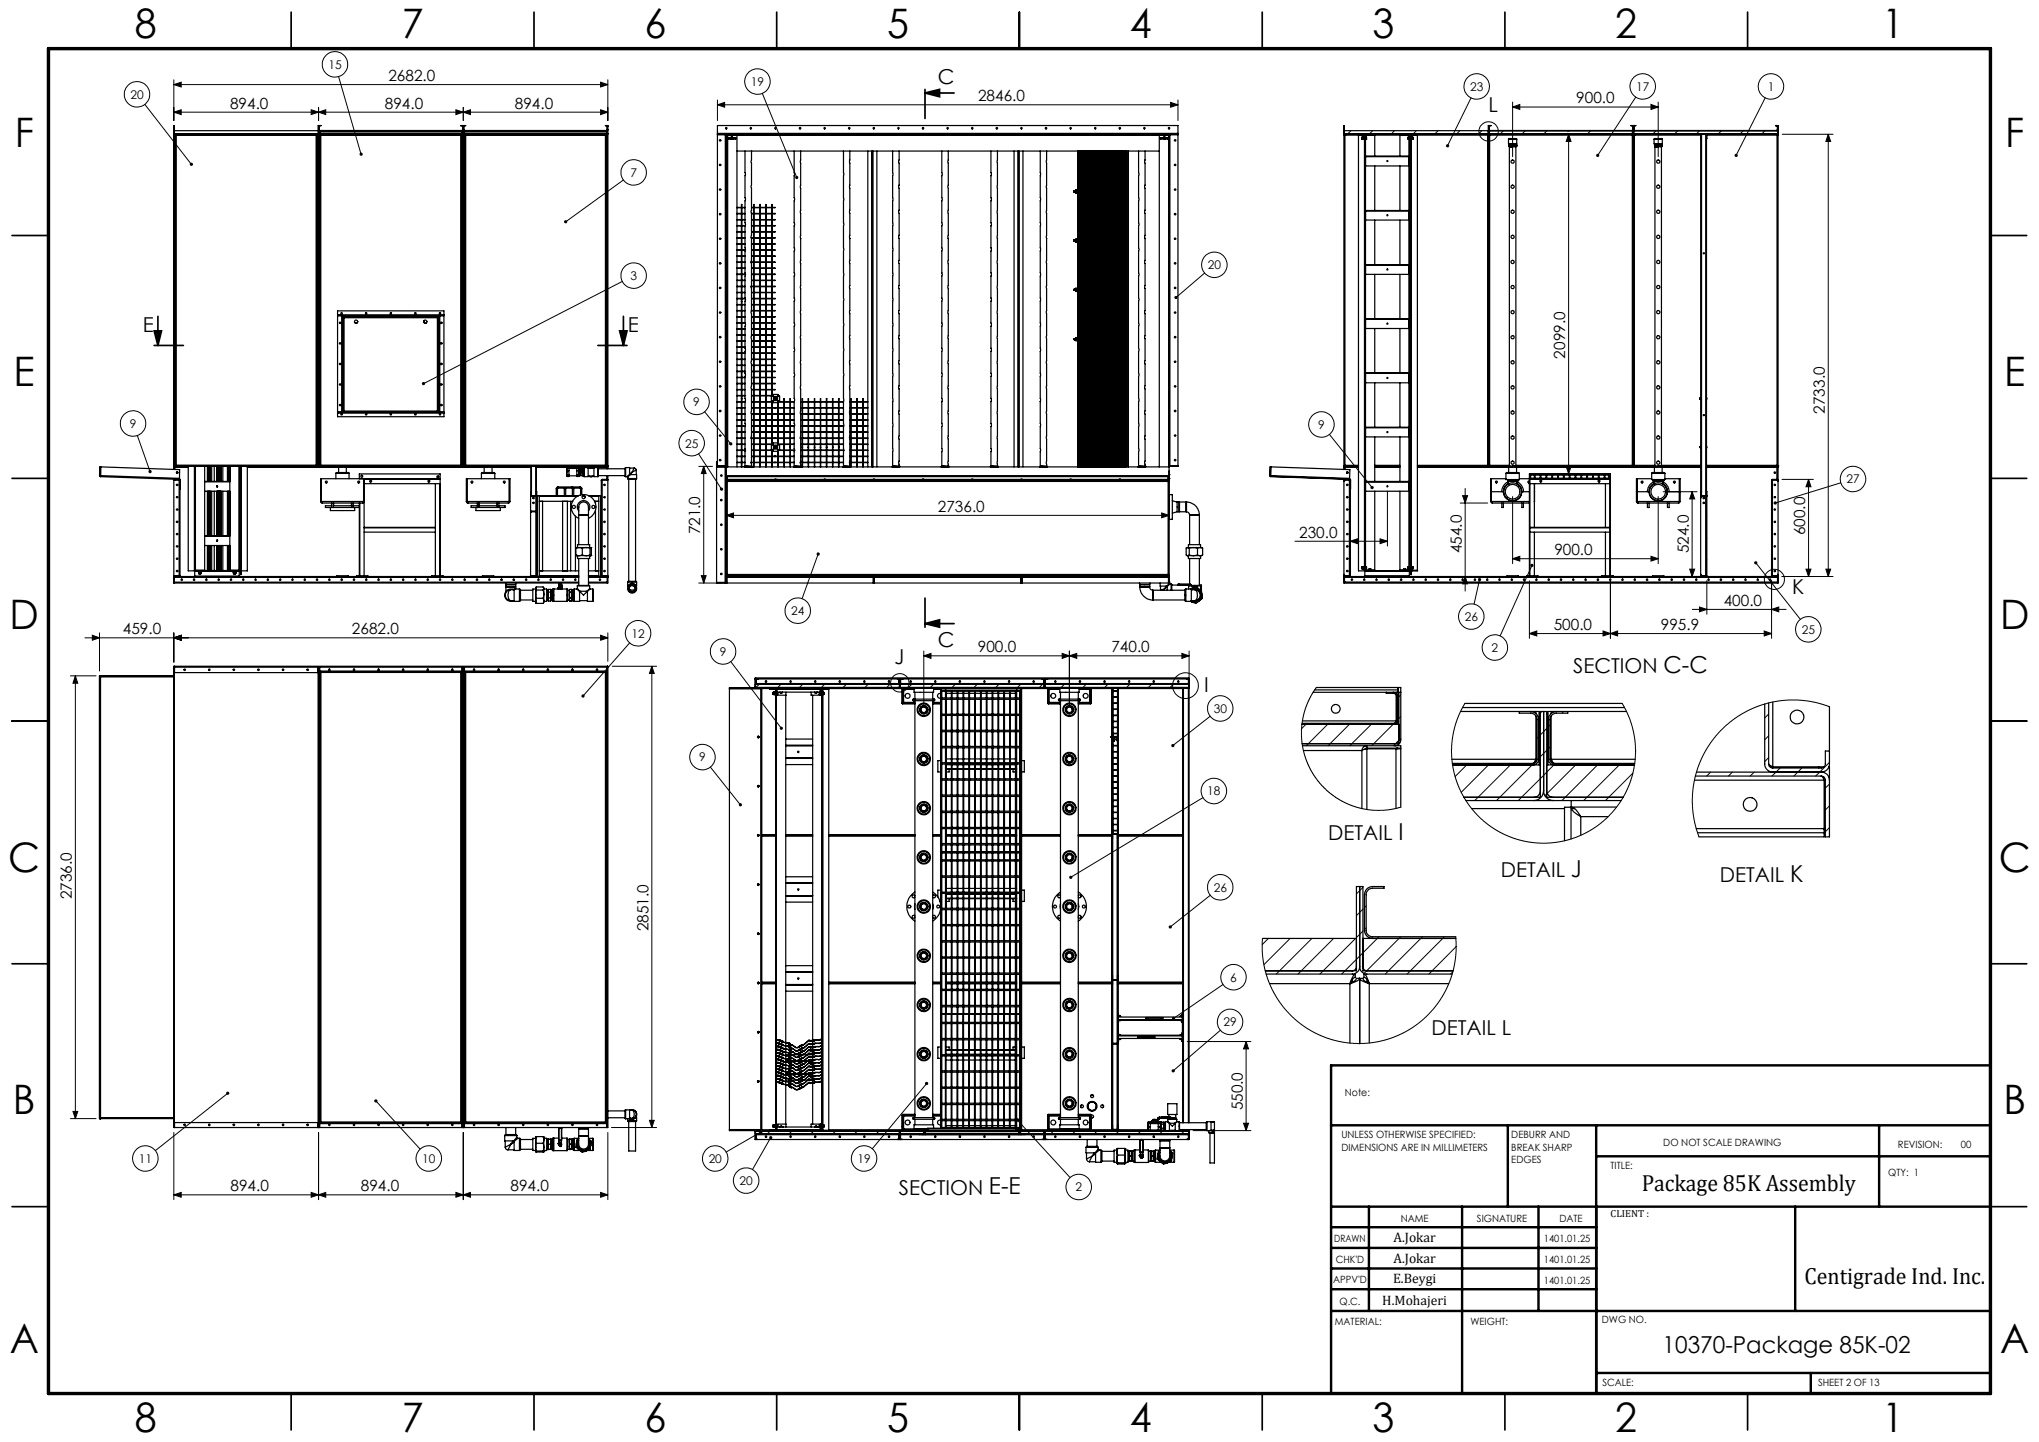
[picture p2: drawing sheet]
<svg xmlns="http://www.w3.org/2000/svg" width="420mm" height="297mm" viewBox="0 0 420 297" stroke-linecap="round" stroke-linejoin="round" font-family="sans-serif">
<defs><g id="words">
<g font-size="8.4">
<text x="27.7" y="7.9">8</text>
<text x="82.7" y="7.9">7</text>
<text x="132.7" y="7.9">6</text>
<text x="182.7" y="7.9">5</text>
<text x="232.7" y="7.9">4</text>
<text x="282.7" y="7.9">3</text>
<text x="332.7" y="7.9">2</text>
<text x="387.7" y="7.9">1</text>
<text x="3" y="30.3">F</text>
<text x="413" y="30.3">F</text>
<text x="2.8" y="79.5">E</text>
<text x="412.8" y="79.5">E</text>
<text x="2" y="129.5">D</text>
<text x="412" y="129.5">D</text>
<text x="1.7" y="179.5">C</text>
<text x="411.7" y="179.5">C</text>
<text x="2.7" y="229.5">B</text>
<text x="412.7" y="229.5">B</text>
<text x="2" y="278.8">A</text>
<text x="412" y="278.8">A</text>
<text x="27.7" y="294.9">8</text>
<text x="82.7" y="294.9">7</text>
<text x="132.7" y="294.9">6</text>
<text x="182.7" y="294.9">5</text>
<text x="232.7" y="294.9">4</text>
<text x="282.7" y="294.9">3</text>
<text x="332.7" y="294.9">2</text>
<text x="387.7" y="294.9">1</text>
</g>
<g font-size="4.8">
<text x="338.2" y="245.2">Package 85K Assembly</text>
<text x="371.7" y="264.5">Centigrade Ind. Inc.</text>
<text x="342.5" y="278.7">10370-Package 85K-02</text>
</g>
<g font-size="4.2">
<text x="193.2" y="17.3">C</text>
<text x="306.6" y="23">L</text>
<text x="29.4" y="68.3">E</text>
<text x="129.3" y="68.3">E</text>
<text x="369.2" y="122.4">K</text>
<text x="184.3" y="136.8">J</text>
<text x="193.2" y="133.3">C</text>
<text x="248" y="142.5">I</text>
<text x="324.1" y="138.6">SECTION C-C</text>
<text x="273.6" y="173">DETAIL I</text>
<text x="309.1" y="180.6">DETAIL J</text>
<text x="354.3" y="181.7">DETAIL K</text>
<text x="294.9" y="213.2">DETAIL L</text>
<text x="185.1" y="246.1">SECTION E-E</text>
</g>
<g font-size="3.2">
<text x="80" y="16.7">2682.0</text>
<text x="47.4" y="22.4">894.0</text>
<text x="79.3" y="22.4">894.0</text>
<text x="106.1" y="22.4">894.0</text>
<text x="201.5" y="20.9">2846.0</text>
<text x="324.7" y="21.3">900.0</text>
<text x="322.4" y="73.9" transform="rotate(-90 322.4 73.9)">2099.0</text>
<text x="375.9" y="85.2" transform="rotate(-90 375.9 85.2)">2733.0</text>
<text x="193.2" y="105.4">2736.0</text>
<text x="144.3" y="110.1" transform="rotate(-90 144.3 110.1)">721.0</text>
<text x="267.6" y="110.7">230.0</text>
<text x="301.1" y="114" transform="rotate(-90 301.1 114)">454.0</text>
<text x="347.9" y="114" transform="rotate(-90 347.9 114)">524.0</text>
<text x="371.8" y="110.2" transform="rotate(-90 371.8 110.2)">600.0</text>
<text x="320.2" y="114.3">900.0</text>
<text x="355.1" y="124.8">400.0</text>
<text x="25.3" y="130.6">459.0</text>
<text x="72.5" y="130.6">2682.0</text>
<text x="320" y="129.7">500.0</text>
<text x="342.1" y="129.7">995.9</text>
<text x="201.4" y="134.4">900.0</text>
<text x="228.9" y="134.4">740.0</text>
<text x="14.8" y="185.2" transform="rotate(-90 14.8 185.2)">2736.0</text>
<text x="133.6" y="191.8" transform="rotate(-90 133.6 191.8)">2851.0</text>
<text x="256" y="228.7" transform="rotate(-90 256 228.7)">550.0</text>
<text x="47.5" y="245.4">894.0</text>
<text x="74.3" y="245.4">894.0</text>
<text x="105.2" y="245.4">894.0</text>
</g>
<g font-size="2.8">
<text x="287" y="255.9">A.Jokar</text>
<text x="287" y="260.1">A.Jokar</text>
<text x="284.7" y="268.7">H.Mohajeri</text>
<text x="286.9" y="264.2">E.Beygi</text>
</g>
<g font-size="2.5">
<text x="67.6" y="14.2">15</text>
<text x="154.7" y="17.7">19</text>
<text x="26.9" y="20.3">20</text>
<text x="302.8" y="18.7">23</text>
<text x="337" y="18.7">17</text>
<text x="364.1" y="18.7">1</text>
<text x="129.9" y="36.4">7</text>
<text x="129.9" y="57.7">3</text>
<text x="248.8" y="55.4">20</text>
<text x="142.8" y="83.7">9</text>
<text x="26.7" y="88.1">9</text>
<text x="271.5" y="88.3">9</text>
<text x="141.1" y="92.2">25</text>
<text x="380.3" y="99.6">27</text>
<text x="130.1" y="131.3">12</text>
<text x="163" y="126.7">24</text>
<text x="301.7" y="127.9">26</text>
<text x="371.1" y="130.5">25</text>
<text x="148.3" y="135.1">9</text>
<text x="307.2" y="134.3">2</text>
<text x="250" y="146.8">30</text>
<text x="144" y="156.8">9</text>
<text x="248.7" y="163.8">18</text>
<text x="250" y="183.7">26</text>
<text x="253.4" y="202.2">6</text>
<text x="252" y="211.4">29</text>
<text x="28.6" y="239.5">11</text>
<text x="87" y="239.5">10</text>
<text x="146" y="239.5">20</text>
<text x="176.6" y="239.5">19</text>
<text x="152.4" y="244.1">20</text>
<text x="221.5" y="245.4">2</text>
</g>
<g font-size="2.1">
<text x="277" y="225.8">Note:</text>
<text x="276.3" y="234.5">UNLESS OTHERWISE SPECIFIED:</text>
<text x="276.3" y="237">DIMENSIONS ARE IN MILLIMETERS</text>
<text x="311.3" y="234.5">DEBURR AND</text>
<text x="311.3" y="237">BREAK SHARP</text>
<text x="311.3" y="239.5">EDGES</text>
<text x="342.6" y="235.9">DO NOT SCALE DRAWING</text>
<text x="391" y="236.5">REVISION:</text>
<text x="403.9" y="236.5">00</text>
<text x="331.8" y="240.8">TITLE:</text>
<text x="389" y="242.2">QTY: 1</text>
<text x="288.5" y="251.7">NAME</text>
<text x="304.2" y="251.7">SIGNATURE</text>
<text x="321.2" y="251.7">DATE</text>
<text x="331.8" y="250.7">CLIENT :</text>
<text x="274.8" y="255.8">DRAWN</text>
<text x="318" y="255.8">1401.01.25</text>
<text x="275.1" y="260.1">CHK'D</text>
<text x="318" y="260">1401.01.25</text>
<text x="274.6" y="264.2">APPV'D</text>
<text x="275.9" y="268.7">Q.C.</text>
<text x="318" y="264.5">1401.01.25</text>
<text x="275" y="273">MATERIAL:</text>
<text x="302.9" y="273">WEIGHT:</text>
<text x="330" y="272.5">DWG NO.</text>
<text x="330.1" y="285.6">SCALE:</text>
<text x="374.5" y="285.6">SHEET 2 OF 13</text>
</g>
</g></defs>
<g fill="none" stroke="#000" stroke-width=".21">
<path d="M35.8 17.4l1.5-.5v1zM35.8 16.4v8.4M35.8 17.4h89.4M69.7 15.8l4.7 15.9M123.7 16.9l1.5 .5-1.5 .5zM125.2 16.4v8.4M157 19.2l7.1 17.3M336.9 20l-7.8 12M29.8 21.5l9.6 12.3M35.8 23.1l1.5-.5v1zM35.8 23.1h89.4M64.1 22.6l1.5 .5-1.5 .5z"/>
<path d="M65.6 23.1l1.5-.5v1zM65.6 22.1v2.7M93.9 22.6l1.5 .5-1.5 .5zM95.4 23.1l1.5-.5v1zM95.4 22.1v2.7M123.7 22.6l1.5 .5-1.5 .5zM128.4 37.1l-11.9 8.6M147.8 21.6l1.5-.5v1zM147.8 20.6v4.2M147.8 21.6h94.8M241.1 21.1l1.5 .5-1.5 .5zM242.6 20.6v4.2"/>
<path d="M278.3 26.9l-.8 .8M281.2 28.5h-.1M282.8 26.9l-.8 .8M287.2 26.9l-.7 .8M290.4 28.3h.1M290.9 27.8h-.1M291.7 26.9l-.7 .8M296.2 26.9l-.7 .8M300.7 26.9l-.7 .8M303 20.2l-4.8 9.8M305.2 26.9l-.7 .8M309.7 26.9l-.7 .8"/>
<path d="M311.6 22l1.5-.5v1zM311.6 21v11.3M311.6 22h30M314.2 26.9l-.8 .8M318.7 26.9l-.7 .8M322.1 27.7h13.5M323.1 27.7l.5 1.4h-1zM323.1 27.7v69.9M323.2 26.9l-.3 .2M327.7 26.9l-.8 .8M336.6 26.9l-.7 .8M336.7 26.9h.1"/>
<path d="M340.1 21.5l1.5 .5-1.5 .5zM341.2 26.9l-.8 .8M341.6 21v11.3M345.7 26.9l-.8 .8M350.1 26.9l-.7 .8M354.6 26.9l-.7 .8M359.1 26.9l-.7 .8M363.6 26.9l-.8 .8M363.6 20.1l-6 11.9M367.1 27.7h10.5M376.6 27.7v91M376.6 27.7l.5 1.4h-1z"/>
<path d="M128.2 58l-41 21M248.1 56.2l-5.8 5.1M28.3 89.7l2.6 7.4M143.9 93.5l4.7 7.2M143.9 96.1h2.9M145 96.1l.5 1.4h-1zM145 96.1v24M145.1 84.8l5.4 6.6M149.6 96.8v10.3M240.8 96.8v10.3M261.7 97.4l-.2 .1M265.3 98.2v.1"/>
<path d="M269.7 98.4l-.1 .1M273.8 89.5l8.8 10.9M274 98.5l-.1 .1M278.2 98.8l-.2 .2M315.3 97.6l-.3 .3M319.8 97.6l-.1 .2M322.6 96.1h1l-.5 1.5zM328.2 98.2l-.2 .2M367.1 98.7h6.4M372.5 98.7l.5 1.6h-1zM372.5 98.7v20M379.2 99.4l-13.5 4.2"/>
<path d="M144.5 118.6h1l-.5 1.5zM149.6 106.1l1.5-.4v.9zM149.6 106.1h91.2M168.5 114.1l-3.3 9.2M239.3 105.7l1.5 .4-1.5 .5zM266.7 111.5h19.1M278.1 111.5l1.5-.5v1zM278.1 103.4l-.1 .1M278.1 107.9l-.1 .1M278.1 116.9h-.1M280.7 118.7l-.1 .1M281.9 117.5v.1"/>
<path d="M284.3 111l1.5 .5-1.5 .5zM285.3 118.7l-.2 .1M285.8 101.2v11.3M289.8 118.7l-.2 .1M290.7 117.8h-.1M291 117.5h-.1M294.2 118.7l-.1 .1M298.7 118.7l-.1 .1M300.8 103.6h5.6M301.3 102.1h1l-.5 1.5zM301.8 118.7l.5 1.6h-1zM301.8 100.6v21.1"/>
<path d="M303.2 118.7l-.1 .1M304.8 119.4l-1.2 5M307.7 118.7l-.1 .1M310.6 102.4l-.3 .2M311.6 115.1l1.5-.5v1zM311.6 102.3v13.8M311.6 115.1h30M312.2 118.7l-.1 .1M312.9 100l-.2 .3M315 119.6v11.9M315.6 116.4l-6.6 14.6M316.7 118.7l-.2 .1"/>
<path d="M321.1 118.7v.1M325.6 118.7l-.1 .1M330.1 118.7l-.1 .1M331.7 119.6v11.9M334.6 118.7l-.1 .1M339.1 118.7l-.1 .1M340.1 114.6l1.5 .5-1.5 .5zM341.6 102.3v13.8M341.6 102.8l-.3 .3M342.6 101.3h7M343.4 101l-.3 .3M343.6 118.7l-.1 .1"/>
<path d="M348.1 117.2h1l-.6 1.5zM348.5 101.3l.6 1.5h-1zM348.5 101.3v17.4M351.3 102.1l-.1 .1M351.6 119.6v6.9M351.6 101.8h-.1M351.6 106.3l-.1 .1M351.6 110.8h-.1M351.6 115.2l-.1 .1M352.6 118.7l-.1 .1M357 118.7v.1M361.6 118.7l-.1 .1"/>
<path d="M361.7 115.9l9.1 11.7M364.9 119.6v11.9M365 106.3l-.1 .1M365 101.8l-.1 .1M365 110.8l-.1 .1M365 115.3l-.1 .1M366.3 118.5l-.3 .3M367.1 118.7h10.5M372 117.2h1l-.5 1.5zM376.1 117.2h1l-.5 1.5zM14.5 139.2h5.3M15.5 139.2v91.2"/>
<path d="M15.5 139.2l.5 1.5h-1zM17.5 131.4h107.7M19 130.8l1.5 .6-1.5 .5zM20.5 130.3v7.9M35.8 131.4l1.5-.6v1.1zM35.8 130.3v6.1M123.7 130.8l1.5 .6-1.5 .5zM125.2 130.3v5.9M126.1 137.2h9.2M129.7 132.4l-9.6 11M134.3 137.2v95M134.3 137.2l.5 1.5h-1z"/>
<path d="M143.9 120.1h4.8M150.5 136.3l10.4 13.7M190.3 135.1l1.5-.5v1zM190.3 135.1h54.6M190.3 134.1v11.1M218.8 134.6l1.5 .5-1.5 .5zM220.3 135.1l1.5-.5v1zM220.3 134.1v11.1M243.5 134.6l1.4 .5-1.4 .5zM244.9 134.1v6.7M315 130.5l1.5-.5v1zM315 130.5h49.9"/>
<path d="M330.2 130l1.5 .5-1.5 .5zM331.7 130.5l1.5-.5v1zM348.6 125.5h19.3M350.1 125l1.5 .5-1.5 .5zM363.4 130l1.5 .5-1.5 .5zM364.9 125.5l1.5-.5v1zM146.3 158l6.2 7.8M155.7 141.6h.1M156.4 140.9l-.7 .7M159.8 142h.1M160.9 140.9l-.8 .7M165.4 140.9l-.8 .7"/>
<path d="M168.9 141.8v.1M169.9 140.9l-.8 .7M174.4 140.9l-.8 .7M178.9 140.9l-.8 .7M183.3 140.9l-.7 .7M187.9 140.9l-.8 .7M189.9 156.8h.1M190.8 155.9l-.1 .1M192.3 140.9l-.7 .7M196.8 140.9l-.7 .7M201.3 140.9l-.7 .7M205.8 140.9l-.8 .7"/>
<path d="M210.3 140.9l-.8 .7M214.8 140.9l-.8 .7M215.3 140.4l-.3 .2M219.3 140.9l-.8 .7M223.8 140.9l-.8 .7M228.2 140.9l-.7 .7M229.6 148.6h-.1M230.1 143.5l-.1 .1M232.7 140.9l-.7 .7M237.2 140.9l-.7 .7M241.7 140.9l-.8 .7M249.3 147.5l-7.7 6.1"/>
<path d="M269.2 149l-1.1 1.1M271.1 141.6l-1.2 1.9-.9 2-.6 2.1-.3 2.6 .1 2.8 .5 2.5 .9 2.3 1.3 2.3 1.6 1.9 1.7 1.6 2.2 1.4 2.2 1 2.6 .7 2.7 .2 2.4-.1 2.2-.5M273.7 149l-4.6 4.6M278.2 149l-4.6 4.6M282.6 149l-4.5 4.6M287.2 149l-4.7 4.6M287.9 148.2l-.2 .2M287.9 143.7l-.2 .2M288.5 143.1l-.4 .4M288.5 147.6l-.4 .4M288.5 152.1l-1.5 1.5M301.7 144.9l-1 1.8-.9 2.5-.6 2.7-.2 2.4 .1 2.4 .4 2.3 .7 2.5 1.1 2.4 1.2 1.8 1.7 2 1.9 1.8 2 1.4 2 1.1 2.4 .9 2.5 .6 2.3 .2 2.7-.1 2.4-.5 2.4-.7 2.1-1 2.3-1.4 1.7-1.4 2.1-2.3 1.5-2.3 1.1-2.3 .8-2.5 .4-2.4 .1-2.5-.2-2.4-.6-2.7-1-2.5-.9-1.8"/>
<path d="M302.5 157.2l-2.8 2.7M307 157.2l-6 6M311.4 157.2l-7.6 7.7M313.1 146.5l-.2 .2M315.9 157.2l-7.6 7.7M316.7 147.4l-.2 .3M316.9 156.2l-.3 .4M316.9 151.7l-.3 .3M317.6 146.5l-.3 .4M318.6 150l-1.3 1.4M318.6 154.5l-1.3 1.4M319.3 153.9l-.4 .3"/>
<path d="M319.3 149.4l-.4 .3M320.4 157.2l-7.7 7.7M322.1 146.5l-.3 .4M324.9 157.2l-6.7 6.7M329.4 157.2l-7.7 7.7M333.9 157.2l-7.7 7.7M336.3 159.2l-5.6 5.7M352.4 159l-.9 .8M356.8 159l-.8 .8M361.4 159l-.9 .8M364.3 151.5l-.8 .9M364.3 147.1l-.8 .8"/>
<path d="M364.3 156l-.8 .9M366.7 158.2l-1.7 1.6M371.2 158.2l-1.7 1.6M376.8 145.6l-3.1-1-2.8-.4h-2.6l-3.2 .4-3 .8-2.4 1.1-2.5 1.6-2.7 2.3-2.1 2.6-1.5 2.4-1.2 2.7-.7 2.6-.4 2.9 .1 3.1 .4 2.8 .9 2.9M376.8 157l-2.8 2.8M219.8 176.3l-.2 .2M220.1 167l-.1 .1M220.1 175.9l-.1 .2M220.9 166.2l-.1 .1M229.2 171.4l-.1 .1M247.8 164.3l-27.2 16.4M376.8 161.5l-.8 .8"/>
<path d="M376.8 166l-.8 .8M376.8 170.5l-.8 .8M189.9 197.2l-.1 .1M190.7 196.4h.1M249.3 184.4l-8.2 6.5M260.1 193.3v4l.4 2.1 .5 2 1.4 3.2 2.3 3.3 3 2.8 3.4 2.2 3.5 1.3 2 .5 2.2 .2 3.8-.1 4-1 2.2-.9 1.9-1.1 2.9-2.3 2.6-2.9 1.1-1.7 1.1-2.2 .8-2.1 .4-2 .3-3.7M261.3 193.3l-1.3 1.3M265.7 193.3l-5.4 5.4M270.2 193.3l-7.3 7.3M274.7 193.3l-7.3 7.3M279.2 193.3l-7.3 7.3M280.7 182.8l-1.3 1.3"/>
<path d="M280.7 187.3l-1.3 1.3M280.7 191.8l-1.3 1.3M281.4 186.6l-.3 .3M281.4 191.1l-.3 .3M284 192.9l-7.6 7.7M285 182.9h.1M288.5 192.9l-7.5 7.6M293 192.9l-7.6 7.7M297.5 192.9l-7.7 7.7M299.9 192.9v2M299.9 195l-5.6 5.6M160.5 217.6l-.1 .1"/>
<path d="M161 217.1l-.1 .1M161.5 216.7h-.1M162 216.1h.1M162.5 215.6h.1M162.8 219.8l-.1 .1M162.9 215.2h.1M163.3 219.3h.1M163.7 218.9h.1M164.2 218.4l-.1 .1M165.4 217.2h.1M166.9 215.7v.1M167.4 219.7h.1"/>
<path d="M167.6 214.9v.1M168.2 218.9h.1M168.4 214.2h.1M168.9 218.2h.1M169.1 218l-.1 .1M220 216.5l-.3 .3M220 207.5v.1M220.9 206.7h-.1M230.2 201.8l-.1 .1M244.5 214.5h13.2M251.4 212.2l-9.7 8.4M251.9 202.8l-10.2 7"/>
<path d="M256.7 214.5l.5 1.5h-1zM256.7 214.5v18.4M299.3 200.2l-.5 .4M14.5 230.4h5.3M15 228.9h1l-.5 1.5zM35.8 233.3v13.8M46.9 225.2l-14.9 11.8M65.6 233.3v13.8M77.4 226.8l9.1 9.9M95.4 233.3v13.8M125.2 233.3v13.8M125.9 232.2h9.4"/>
<path d="M133.8 230.7h1l-.5 1.5zM156.7 233.1l-7.1 4.2M158 233.6h.1M158.7 234.3l-3.7 6.6M158.8 232.8l-.8 .8M159.8 231.7v.1M159.9 231.6v.1M160.4 222.2h.1M160.9 221.7l-.1 .1M161.3 221.3h.1M161.9 220.7v.1M162.5 220.1v.1"/>
<path d="M162.5 233.6h.1M163.2 223.9l-.1 .1M163.2 232.9l-.7 .7M163.6 223.5h.1M164 223.1h.1M165 222.1l-.1 .1M165.1 222h.1M165.2 221.9h.1M166.8 220.3h.1M167 233.6h-.1M167.8 232.8l-.8 .8M168.7 222.9h.1"/>
<path d="M169.1 231.5l-.1 .1M169.4 231.2h-.1M172.2 232.9l-.8 .7M176.7 232.9l-.8 .7M181.2 232.9l-.8 .7M185.4 233.1l-.5 .5M185.7 232.9h-.1M189.4 233.6l-.1 .1M190.2 232.9h-.1M190.3 232.7v.1M190.5 232.5l-.1 .1M190.9 223.2l-11.2 13.4"/>
<path d="M193.9 233.6l-.1 .1M194.6 232.9v.1M198.4 233.6l-.1 .1M199.1 232.9l-.1 .1M202.9 233.6l-.1 .1M203.6 232.9v.1M207.4 233.6l-.1 .1M208.1 232.9l-.1 .1M209.5 230.7l10.9 11.8M212.6 232.9h-.1M215.3 234.6v.1M217.1 232.9l-.7 .7"/>
<path d="M221.6 232.9l-.8 .7M226.1 232.9l-.8 .7M230.6 232.9l-.8 .7M235.1 232.9l-.8 .7M239.6 232.9l-.8 .7M244.1 232.9l-.8 .7M245.7 232.9h12M256.2 231.3h1l-.5 1.6zM35.8 246.1l1.5-.5v1zM35.8 246.1h89.4M64.1 245.6l1.5 .5-1.5 .5zM65.6 246.1l1.5-.5v1z"/>
<path d="M93.9 245.6l1.5 .5-1.5 .5zM95.4 246.1l1.5-.5v1zM123.7 245.6l1.5 .5-1.5 .5z"/>
<circle cx="28.2" cy="19.4" r="2.61"/>
<circle cx="69" cy="13.3" r="2.61"/>
<circle cx="156" cy="16.8" r="2.63"/>
<circle cx="304.2" cy="17.8" r="2.62"/>
<circle cx="338.4" cy="17.8" r="2.61"/>
<circle cx="364.8" cy="17.8" r="2.62"/>
<circle cx="130.5" cy="35.5" r="2.61"/>
<circle cx="306.6" cy="27.1" r="1.99"/>
<circle cx="130.5" cy="56.8" r="2.63"/>
<circle cx="250.1" cy="54.6" r="2.64"/>
<circle cx="27.4" cy="87.2" r="2.63"/>
<circle cx="142.5" cy="91.3" r="2.64"/>
<circle cx="143.5" cy="82.8" r="2.63"/>
<circle cx="272.2" cy="87.4" r="2.63"/>
<circle cx="381.7" cy="98.7" r="2.62"/>
<circle cx="365.5" cy="119.3" r="2.07"/>
<circle cx="131.4" cy="130.4" r="2.63"/>
<circle cx="148.9" cy="134.2" r="2.63"/>
<circle cx="164.3" cy="125.8" r="2.63"/>
<circle cx="303.1" cy="127" r="2.61"/>
<circle cx="307.9" cy="133.4" r="2.64"/>
<circle cx="372.5" cy="129.6" r="2.64"/>
<circle cx="144.7" cy="155.9" r="2.63"/>
<circle cx="185.4" cy="140.6" r="1.9"/>
<circle cx="244.2" cy="141.2" r="2.65"/>
<circle cx="251.3" cy="145.9" r="2.63"/>
<circle cx="250" cy="162.9" r="2.63"/>
<circle cx="251.3" cy="182.7" r="2.63"/>
<circle cx="253.4" cy="210.5" r="2.64"/>
<circle cx="254.1" cy="201.3" r="2.64"/>
<circle cx="29.9" cy="238.6" r="2.61"/>
<circle cx="88.3" cy="238.6" r="2.61"/>
<circle cx="147.3" cy="238.6" r="2.61"/>
<circle cx="178" cy="238.6" r="2.62"/>
<circle cx="153.7" cy="243.2" r="2.61"/>
<circle cx="222.2" cy="244.5" r="2.63"/>
</g>
<g fill="none" stroke="#000" stroke-width=".35">
<path d="M60 2.5v7.5M110 2.5v7.5M160 2.5v7.5M190.5 19.2l3-.8v1.5zM190.5 19.2h6M190.5 18.4v6M210 2.5v7.5M260 2.5v7.5M310 2.5v7.5M360 2.5v7.5M2.5 48.5h7.5M410 48.5h7.5"/>
<path d="M31.8 68.2h1.5l-.8 3zM31.8 71.2h6M32.5 65.2v6M123.2 71.2h6M127.6 68.2h1.6l-.8 3zM128.4 65.2v6M2.5 98.5h7.5M410 98.5h7.5M190.5 128.4l3-.7v1.5zM190.5 123.2v6M190.5 128.4h6M2.5 148.5h7.5"/>
<path d="M410 148.5h7.5M2.5 198.5h7.5M410 198.5h7.5M2.5 248.5h7.5M410 248.5h7.5M60 287v7.5M110 287v7.5M160 287v7.5M210 287v7.5M260 287v7.5M310 287v7.5M360 287v7.5"/>
</g>
<g fill="none" stroke="#000" stroke-width=".5">
<path d="M410 219.4h-135.8v67.4M274.2 231.8h135.8M310.6 231.8v16.7M328.8 231.8v55.2M328.8 238.2h81.2M387.1 231.8v16.7M274.2 248.5h135.8M274.2 257h54.6M274.2 252.8h54.6M282 248.5v21.5M301.2 248.5v38.3M316.9 248.5v21.5"/>
<path d="M369.8 248.5v21.5M274.2 265.5h54.6M274.2 261.3h54.6M274.2 270h135.8M328.8 282.8h81.2M373 282.8v4.2"/>
</g>
<path d="M10 10h400v277h-400z" fill="none" stroke="#000" stroke-width=".7"/>
<g fill="#000">
<path d="M123.7 16.9l1.5 .5-1.5 .5zM35.8 17.4l1.5-.5v1zM64.1 22.6l1.5 .5-1.5 .5zM35.8 23.1l1.5-.5v1zM123.7 22.6l1.5 .5-1.5 .5zM95.4 23.1l1.5-.5v1z"/>
<path d="M190.5 19.2l3-.8v1.5zM190.5 128.4l3-.7v1.5z"/>
<path d="M65.6 23.1l1.5-.5v1zM93.9 22.6l1.5 .5-1.5 .5z"/>
<path d="M147.8 21.6l1.5-.5v1zM241.1 21.1l1.5 .5-1.5 .5z"/>
<path d="M340.1 21.5l1.5 .5-1.5 .5zM311.6 22l1.5-.5v1z"/>
<path d="M116.2 45.5v.4l.3-.2-.3 .2a.33 .33 0 0 0 .5 0 .33 .33 0 0 0 0-.5 .33 .33 0 0 0-.5 .1zM39.1 33.7a.35 .35 0 0 0 .1 .4 .35 .35 0 0 0 .4 0l-.2-.3 .2 .3a.34 .34 0 0 0 .1-.5 .34 .34 0 0 0-.6 .1zM74.1 31.5v.5l.4 .1-.1-.4 .1 .3a.33 .33 0 0 0 .1-.5 .33 .33 0 0 0-.5 0zM87 78.8l-.1 .4 .3-.2-.3 .2a.34 .34 0 0 0 .5 .1 .34 .34 0 0 0 .1-.5 .34 .34 0 0 0-.5 0zM30.7 96.9l-.1 .2a.3 .3 0 0 0 .1 .3 .3 .3 0 0 0 .3 0l-.1-.3 .2 .3a.33 .33 0 0 0 .1-.5 .33 .33 0 0 0-.5 0zM163.8 36.4a.35 .35 0 0 0 .1 .4 .35 .35 0 0 0 .4 .1l-.2-.4 .2 .4 .1-.1a.33 .33 0 0 0-.1-.5 .33 .33 0 0 0-.5 .1zM150.4 91.1a.34 .34 0 0 0-.2 .5 .34 .34 0 0 0 .5 .1l-.2-.3 .2 .3 .1-.2a.33 .33 0 0 0-.1-.4 .33 .33 0 0 0-.3 0zM168.3 113.8a.33 .33 0 0 0 0 .5 .33 .33 0 0 0 .5 0 .33 .33 0 0 0-.2-.5l-.1 .3 .1-.3zM148.4 100.5a.34 .34 0 0 0-.1 .4 .34 .34 0 0 0 .5 .1l-.2-.3 .3 .3a.34 .34 0 0 0 0-.5 .34 .34 0 0 0-.5 0zM241.9 61.1l.1 .4 .3-.2-.3 .2a.34 .34 0 0 0 .5 0 .34 .34 0 0 0-.1-.5 .34 .34 0 0 0-.5 .1zM119.9 143.1l-.1 .4 .3-.1-.2 .2a.34 .34 0 0 0 .4 0 .34 .34 0 0 0 0-.5 .34 .34 0 0 0-.4 0zM77.2 226.5a.33 .33 0 0 0 .2 .5 .33 .33 0 0 0 .4-.4 .33 .33 0 0 0-.5-.2l.1 .4zM46.7 224.9a.34 .34 0 0 0-.1 .5 .34 .34 0 0 0 .5 0 .34 .34 0 0 0 .1-.4l-.3 .2 .3-.2zM357.4 31.7l-.1 .5 .2 .1 .1-.3-.1 .3a.34 .34 0 0 0 .5-.3 .34 .34 0 0 0-.6-.3zM328.9 31.8l-.1 .2 .1 .2 .2-.2-.2 .3a.33 .33 0 0 0 .5-.1 .33 .33 0 0 0-.1-.5 .33 .33 0 0 0-.4 .1zM298 29.8l-.1 .4 .1 .1 .2-.3-.2 .3a.34 .34 0 0 0 .5-.3 .34 .34 0 0 0-.5-.2zM365.5 103.3l-.2 .4 .4-.1-.4 .1a.33 .33 0 0 0 .5 .2 .33 .33 0 0 0 .2-.4 .33 .33 0 0 0-.5-.2zM304.5 119.1a.33 .33 0 0 0 0 .5 .33 .33 0 0 0 .5-.1 .33 .33 0 0 0-.2-.4v.3v-.3zM282.4 100.2l-.1 .1a.34 .34 0 0 0 .1 .4 .34 .34 0 0 0 .4 0l-.2-.3 .2 .3a.34 .34 0 0 0 .1-.5 .34 .34 0 0 0-.5 0zM315.2 116.3a.34 .34 0 0 0 .2 .4 .34 .34 0 0 0 .5-.1 .34 .34 0 0 0-.2-.5l-.1 .3 .1-.3zM361.4 115.7a.34 .34 0 0 0 .1 .5 .34 .34 0 0 0 .5-.3 .34 .34 0 0 0-.5-.3l.2 .3zM160.7 149.8l-.1 .2a.32 .32 0 0 0 .2 .3 .32 .32 0 0 0 .3-.1l-.2-.2 .3 .2a.34 .34 0 0 0-.1-.4 .34 .34 0 0 0-.4 0zM152.3 165.5l-.1 .2a.33 .33 0 0 0 .1 .3 .33 .33 0 0 0 .4 0l-.2-.2 .2 .2 .1-.3a.32 .32 0 0 0-.2-.3 .32 .32 0 0 0-.3 .1zM241.3 153.4v.4l.3-.2-.3 .2a.34 .34 0 0 0 .5 0 .34 .34 0 0 0 0-.5 .34 .34 0 0 0-.5 .1zM240.8 190.7v.4l.3-.2-.3 .2a.33 .33 0 0 0 .5 .1 .33 .33 0 0 0 0-.5 .33 .33 0 0 0-.5 0zM241.5 220.3l-.2 .1 .1 .4 .3-.2-.3 .2a.34 .34 0 0 0 .5 0 .34 .34 0 0 0 0-.5 .34 .34 0 0 0-.4 0zM241.5 209.5l-.1 .4 .3-.1-.3 .1a.34 .34 0 0 0 .5 .1 .34 .34 0 0 0 .1-.5 .34 .34 0 0 0-.5 0zM220.3 180.5v.4l.3-.2-.3 .2a.34 .34 0 0 0 .5 .1 .34 .34 0 0 0 0-.5 .34 .34 0 0 0-.5 0zM190.6 222.9a.33 .33 0 0 0 0 .5 .33 .33 0 0 0 .5 0 .33 .33 0 0 0 0-.5l-.2 .3 .2-.3-.2-.1zM158.6 234a.33 .33 0 0 0-.1 .5 .33 .33 0 0 0 .5 0 .33 .33 0 0 0-.1-.5l-.2 .3 .2-.3zM156.6 232.9a.34 .34 0 0 0-.2 .4 .34 .34 0 0 0 .5 .1 .34 .34 0 0 0 .1-.4l-.3 .1 .3-.1zM209.3 230.4a.35 .35 0 0 0 .2 .6 .35 .35 0 0 0 .5-.4 .35 .35 0 0 0-.6-.2l.1 .3z"/>
<path d="M127.6 68.2h1.6l-.8 3zM31.8 68.2h1.5l-.8 3z"/>
<path d="M145 96.1l.5 1.4h-1zM144.5 118.6h1l-.5 1.5zM348.5 101.3l.6 1.5h-1zM348.1 117.2h1l-.6 1.5zM301.3 102.1h1l-.5 1.5zM301.8 118.7l.5 1.6h-1z"/>
<path d="M239.3 105.7l1.5 .4-1.5 .5zM149.6 106.1l1.5-.4v.9z"/>
<path d="M284.3 111l1.5 .5-1.5 .5zM278.1 111.5l1.5-.5v1z"/>
<path d="M311.6 115.1l1.5-.5v1zM340.1 114.6l1.5 .5-1.5 .5z"/>
<path d="M372 117.2h1l-.5 1.5zM372.5 98.7l.5 1.6h-1z"/>
<path d="M376.1 117.2h1l-.5 1.5zM376.6 27.7l.5 1.4h-1zM322.6 96.1h1l-.5 1.5zM323.1 27.7l.5 1.4h-1z"/>
<path d="M15.5 139.2l.5 1.5h-1zM15 228.9h1l-.5 1.5z"/>
<path d="M35.8 131.4l1.5-.6v1.1zM123.7 130.8l1.5 .6-1.5 .5zM19 130.8l1.5 .6-1.5 .5zM35.8 131.4l1.5-.6v1.1zM35.8 246.1l1.5-.5v1zM64.1 245.6l1.5 .5-1.5 .5zM65.6 246.1l1.5-.5v1zM93.9 245.6l1.5 .5-1.5 .5zM95.4 246.1l1.5-.5v1zM123.7 245.6l1.5 .5-1.5 .5z"/>
<path d="M220.3 135.1l1.5-.5v1zM243.5 134.6l1.4 .5-1.4 .5z"/>
<path d="M218.8 134.6l1.5 .5-1.5 .5zM190.3 135.1l1.5-.5v1z"/>
<path d="M330.2 130l1.5 .5-1.5 .5zM315 130.5l1.5-.5v1z"/>
<path d="M331.7 130.5l1.5-.5v1zM363.4 130l1.5 .5-1.5 .5z"/>
<path d="M350.1 125l1.5 .5-1.5 .5zM364.9 125.5l1.5-.5v1z"/>
<path d="M256.7 214.5l.5 1.5h-1zM256.2 231.3h1l-.5 1.6z"/>
<path d="M133.8 230.7h1l-.5 1.5zM134.3 137.2l.5 1.5h-1z"/>
</g>
<g fill="none" stroke="#000" stroke-width=".25">
<path d="M35.8 27.5l.1 .1M35.8 27.5v-1.6l.1 1.6M35.8 27.7h89.4v68.3h-89.4zM35.8 27.5h.1M35.9 27.5v.1M35.9 28h.1M35.9 26.9h29.6M35.9 27.8h.2M35.9 27.6h29.6M36 27.8h.1M36 27.8h-.1M36 27.8h29.5v-.1h-29.6v68.4"/>
<path d="M36 27.7v.1M36.1 27.8h.2v68.1h-.2M36.1 27.8v68.1M36.3 27.9h28.8M65.3 27.8h.2v68.1h-.2M65.3 27.8v68.1M65.3 27.8h-.2v68.1h.2M65.4 27.7h.1v68.3M65.5 28h.1M65.5 27.5v.1M65.5 27.5v-1.6h.2v1.6M65.5 27.5h.2"/>
<path d="M65.6 27.5l.2 .1M65.6 27.5l-.1 .1M65.6 25.9v1.6M65.6 27.7v68.3M65.7 27.5l.1 .1M65.7 26.9h29.7M65.8 26.7l.1 .2M65.8 27.7v.1M65.8 27.6h29.4M65.8 26v.7M65.8 27.8h.3v68.1h-.3M65.8 27.8v68.1"/>
<path d="M65.9 27.4v.1M65.9 26.9v.2M65.9 25.9l-.1 .1M65.9 25.9h.1M65.9 26.9h.1M65.9 27.1v.3M65.9 27.5v.1M65.9 27.5h29.2M65.9 27.4h29.2M65.9 27.1h29.2M65.9 26.9h29.2M65.9 25.9h.2h-.2"/>
<path d="M66.1 27.9h28.8M95.1 27.4v.1M95.1 26.9v.2M95.1 25.9l.2 .1M95.1 27.8h.2v68.1h-.2M95.1 27.8h-.2v68.1h.2M95.1 25.9h.1M95.1 26.9h.1M95.1 27.1v.3M95.1 27.5v.1M95.1 27.8v68.1M95.1 25.9h-.2h.2"/>
<path d="M95.2 27.8h-29.4M95.2 27.8h.1M95.2 27.7h.2v68.3l-.2-.1M95.2 27.8l.1-.1h-29.6v68.4M95.3 26.7l-.2 .2M95.3 26.7h.1M95.3 26v.7M95.3 26h.1M95.4 27.5l-.2 .1M95.4 27.5v-1.6h.1v1.6M95.4 27.5h.1M95.4 27.5l.2 .1"/>
<path d="M95.4 25.9v1.6M95.4 27.7v68.3M95.5 27.5l.1 .1M95.5 28h.1M95.5 26.9h29.6M95.5 27.8h.2M95.5 26.7l.2 .2M95.5 26v.7M95.6 27.8h.1M95.6 27.8h-.1M95.6 27.8h29.5M95.6 27.7v.1"/>
<path d="M95.6 27.6h29.5M95.7 27.4v.1M95.7 26.9v.2M95.7 25.9l-.2 .1M95.7 27.8h.2v68.1h-.2M95.7 25.9h.1M95.7 26.9h.1M95.7 27.1v.3M95.7 27.5v.1M95.7 27.8v68.1M95.7 25.9h.2h-.2M95.7 27.5h29.3"/>
<path d="M95.7 27.4h29.3M95.7 27.1h29.3M95.7 26.9h29.3M95.9 27.9h28.8M125 27.4v.1M125 26.9v.2M125 25.9l.1 .1M125 27.8h-.3v68.1h.3M125 25.9h.1M125 26.9h.1M125 27.1v.3M125 27.5v.1"/>
<path d="M125 27.8v68.1M125 25.9h-.3h.3M125.1 27.8h-.1M125.1 27.7v68.3M125.1 26.7h.1M125.1 26.7l-.1 .2M125.1 26h.1M125.1 26v.7M125.1 28h.1M125.1 27.5v.1M125.1 27.5v-1.6l.1 1.6M125.1 27.5h.1"/>
<path d="M125.2 27.5l-.1 .1M147.8 27.7v68.4l-.2-.2M147.8 27.5v.2M147.8 27.7h1.6M147.8 27.7h94.8M147.8 27.5v-1.6h94.8v1.6M147.8 27.5h94.8M149.4 27.7l.2 .1M149.4 27.7l.1 .1M149.5 27.7h.1M149.6 27.7h91M149.6 27.8l-.2-.1v92.4"/>
<path d="M149.6 27.8v70.2M149.6 28.6h.2M149.7 28.6v67.6M149.9 27.8v68.4M150.5 28.4h-.4l-.1 .2h.6M150.5 28.4l.1 .2M150.5 28.4l.2-.2 .2 .1 .1 .2-.2 .2-.2-.1M151 28.4h.5l.1 .2h-.7M151.8 27.9h87M151.8 27.8v68.4M151.8 31.1h87M153.5 31.1l.1 4.7-.1 .4 .1 10.1-.1 .2"/>
<path d="M154.8 31.1l-.1 2.1 .1 .4-.1 10.1 .1 .3M163.6 31.1l.1 4.7-.1 .4 .1 4.8-.1 .4 .1 4.8-.1 .3 .1 4.8-.1 .4 .1 4.8-.1 .4 .1 4.8-.1 .4 .1 4.7-.1 .4 .1 4.8-.1 10.1 .1 .4-.1 .2M164.9 31.1v54.2M173.7 31.1v51.6M175 31.1v54.2M178.8 31.1v65.1M179.6 31.1v65.1M179.7 31.1v65.1M179.8 31.1v65.1M180.6 31.1v65.1M183.9 31.1v65M185.2 31.1l-.1 2.1 .1 .4-.1 4.8 .1 .4-.1 4.8 .1 .4-.1 4.8 .1 .3-.1 4.8 .1 .4-.1 4.8 .1 .3-.1 4.8 .1 .4-.1 4.8 .1 .4-.1 4.8 .1 .4-.1 4.7 .1 .4-.1 4.8 .1 11.2h-1.3"/>
<path d="M194 31.1l.1 4.7-.1 .4 .1 4.8-.1 .3 .1 4.9-.1 .3 .1 4.8-.1 .4 .1 4.8-.1 .4 .1 4.8-.1 .3 .1 4.8-.1 .4 .1 4.8-.1 .4 .1 4.7-.1 .4 .1 4.8-.1 .4 .1 4.8-.1 8.6M195.3 31.1l-.1 2.1 .1 .4-.1 4.8 .1 .4-.1 4.8 .1 .3-.1 4.9 .1 .3-.1 4.8 .1 .4-.1 4.8 .1 .3-.1 4.8 .1 .4-.1 4.8 .1 .4-.1 4.8 .1 .3-.1 4.8 .1 .4-.1 4.8 .1 11.2h-1.3M204.1 31.1l.1 4.7-.1 .4 .1 4.8-.1 .4 .1 4.8-.1 .3 .1 4.8-.1 .4 .1 4.8-.1 .4 .1 4.8-.1 .4 .1 4.7-.1 .4 .1 4.8-.1 .4 .1 4.7-.1 .4 .1 4.8-.1 .4 .1 4.8-.1 8.6M205.5 31.1v65h-1.4M208.9 31.1v65.1M209.7 31.1v65.1M209.8 31.1v65.1M209.9 31.1v65.1M210.7 31.1v65.1M214.3 31.1v65M215.6 31.1v65h-1.3M221.2 39.4h.1"/>
<path d="M221.2 39.5h.1M221.2 39.4v.1M221.3 39.4h.1M221.3 39.5h.1M221.3 39.4l-.1 .1M221.3 39.4v.1M221.3 39.4h.2M221.4 39.4h.1M221.4 39.5h.1M221.4 39.4l-.1 .1M221.4 39.4v.1M221.5 39.4h.1"/>
<path d="M221.5 39.5h.1M221.5 39.4l-.1 .1M221.5 39.4v.1M221.5 39.4v.4h.3v-.4M221.8 39.5h.1M221.8 39.4h.1M221.8 39.2h.1M221.8 39.7v.1M221.8 39.1v.3M221.8 39.1h-.3v.3M221.8 39.2v.2M221.8 39.4v.3"/>
<path d="M221.8 39.2h.3M221.8 39.7h.3M222 31.1v8.1M222 39.7v9.6M222.1 31.1v65.1M222.2 31.1v65.1M222.3 31.1v65.1M222.4 31.1v65.1M222.5 31.1v65.1M222.6 31.1v65.1M222.7 39.4v-.1v.3v-.1M222.7 31.1v65.1"/>
<path d="M222.8 31.1v65.1M222.9 31.1v65.1M223 31.1v65.1M223.1 31.1v65.1M223.2 31.1v65.1M223.3 31.1v65.1M223.4 39.4l-.1-.1 .1 .3v-.1M223.4 31.1v65.1M223.5 31.1v65.1M223.6 31.1v65.1M223.7 31.1v65.1M223.8 31.1v65.1"/>
<path d="M223.9 31.1v65.1M224 39.4v-.1v.3v-.1M224 31.1v65.1M224.2 31.1v65.1M224.3 31.1v65.1M224.4 31.1v65.1M224.5 31.1v65.1M224.6 31.1v65.1M224.7 39.4v-.1v.3v-.1M224.7 31.1v65.1M224.9 31.1v65.1M225 31.1v65.1"/>
<path d="M225.1 31.1v65.1M225.2 31.1v65.1M225.3 31.1v65.1M225.4 39.4v-.1v.3v-.1M225.4 31.1v65.1M225.5 31.1v65.1M225.6 31.1v65.1M225.7 31.1v65.1M225.8 31.1v65.1M226 31.1v65.1M226.1 39.4l-.1-.1v.3l.1-.1M226.1 31.1v65.1"/>
<path d="M226.2 31.1v65.1M226.3 31.1v65.1M226.4 31.1v65.1M226.5 31.1v65.1M226.6 31.1v65.1M226.7 39.4v-.1v.3v-.1M226.7 31.1v65.1M226.9 31.1v65.1M227 31.1v65.1M227.1 31.1v65.1M227.2 31.1v65.1M227.3 31.1v65.1"/>
<path d="M227.4 39.4v-.1v.3v-.1M227.4 31.1v65.1M227.5 31.1v65.1M227.6 31.1v65.1M227.7 31.1v65.1M227.8 31.1v65.1M227.9 31.1v65.1M228 31.1v65.1M228.1 39.4l-.1-.1v.3l.1-.1M228.1 31.1v65.1M228.2 31.1v65.1M228.3 31.1v65.1"/>
<path d="M228.4 31.1v65.1M228.5 31.1v65.1M228.6 31.1v65.1M228.7 39.4v-.1v.3v-.1M228.7 31.1v65.1M228.8 31.1v65.1M228.9 31.1v65.1M229 31.1v65.1M229.1 31.1v65.1M229.2 31.1v65.1M229.3 31.1v65.1M229.4 39.4l-.1-.1 .1 .3v-.1"/>
<path d="M229.4 31.1v65.1M229.5 31.1v65.1M229.6 31.1v65.1M229.7 31.1v65.1M229.8 31.1v65.1M229.9 31.1v65.1M230 39.4v-.1v.3v-.1M230 31.1v65.1M230.1 31.1v65.1M230.2 31.1v65.1M230.3 31.1v65.1M230.4 31.1v65.1"/>
<path d="M230.5 31.1v65.1M230.6 31.1v65.1M230.7 39.4v-.1v.3v-.1M230.7 31.1v65.1M230.9 31.1v65.1M231 31.1v65.1M231.1 31.1v65.1M231.2 31.1v65.1M231.4 39.3v.3zM231.5 31.1v65.1M231.6 31.1v65.1M231.7 31.1v65.1"/>
<path d="M231.8 31.1v65.1M231.9 31.1v65.1M232 31.1v65.1M232.3 31.1v65.1M232.4 31.1v65.1M234.5 31.1l.1 4.7-.1 .4 .1 4.8-.1 .3 .1 4.9-.1 .3 .1 4.8-.1 .4 .1 4.8-.1 .4 .1 4.8-.1 .3 .1 4.8-.1 .4 .1 4.8-.1 .4 .1 4.7-.1 .4 .1 4.8-.1 .4 .1 4.8-.1 8.6M235.9 31.1l-.1 2.1 .1 .4-.1 4.8 .1 .4-.1 4.8 .1 .3-.1 4.9 .1 .3-.1 4.8 .1 .4-.1 4.8 .1 .3-.1 4.8 .1 .4-.1 4.8 .1 .4-.1 4.8 .1 .3-.1 4.8 .1 .4-.1 4.8 .1 11.2h-1.4M238.8 27.8v68.4M239.6 28.4h-.5l-.1 .1 .1 .1h.6M240 28.6l-.2 .1M240.1 28.4h.4l.1 .2h-.6M240.1 28.4l-.1 .2"/>
<path d="M240.1 28.4l-.2-.2-.2 .1-.1 .2 .2 .2M240.6 27.7v.1M240.6 27.7h.1M240.7 27.8v68.4M240.8 27.8l.2-.1v68.4M240.8 27.8h-91v68.4M240.8 27.8v70.9M241 27.7l-.2 .1M241 27.7l-.1 .1M241 27.7h1.6M242.6 27.5v.2M242.6 27.7v68.4h-1.6"/>
<path d="M276.8 27.7l.2 .1M276.8 27.7v68.3M276.9 27.5l.1 .1M276.9 26.9h29.7M276.9 27.7l.1 .1zM277 27.8h.1M277 27.8v68M279.8 27.8v89.8h10.8v.8l.1-90.6M279.9 27.8h.1M280.6 28.3h-.1l.1 .3M280.6 28.5h.1M280.6 28.3h.1"/>
<path d="M280.7 28.2h-.1v.5h.2v-.5l-.1 .5M280.8 28.6h.3M280.8 28.3h.3M281.1 27.8v.5M281.1 28.6v88.2M281.1 27.8v89.8M281.1 27.8v.1M281.1 27.8l.1 .1M281.1 27.8h-4.1M281.1 31.1h.1M281.2 27.8h.1M281.2 27.8h9.2"/>
<path d="M281.2 27.8v89.7M281.2 28.2l.1 .5M281.3 32.2h.1M281.3 27.8h1.9v4.4M281.3 27.8v.4M281.3 28.7v88M281.3 32.2h9M281.3 34.2h9M281.3 28.7h.1M281.3 28.2h.2v.5h-.3M281.3 28.5h.2M281.3 28.3h.2"/>
<path d="M283.2 34.2v9.2M288.4 32.2v-4.4h1.9v89.7M288.4 34.2v9.2M290.1 28.4h.2M290.1 28.6h.2M290.3 28.2v.4M290.3 28.2h-.2v.5l.2-.1M290.3 32.2h.1M290.3 28.2h.1M290.4 27.8h.1M290.4 31.1h.1M290.4 27.8v89.7"/>
<path d="M290.4 28.4h.2M290.4 28.6h.2M290.4 28.7h.2M290.4 28.2h.2M290.4 27.8h16M290.6 28.6h.1M290.6 28.3h.1M290.6 27.8l.1 89.8h1.3v-89.8M290.7 28.6h.1M290.7 28.3h.1M290.8 28.2h.2v.5h-.3v-.5l.1 .5M290.8 28.4h.2"/>
<path d="M291 28.3l.1 .3h-.3M291.7 27.8h.1M306.4 27.8v68M306.5 27.8h.1M306.6 27.5l-.1 .1M306.6 27.7l.2 .1M306.6 27.7l-.2 .1M306.6 27.5l-.1 .2h-29.5l-.2-.2v-1.6l.1 1.7h29.7v-1.7h.1v1.7h29.7v-1.7h.1v1.7h29.7l.1-1.7v1.6l-.2 .2h-29.6l-.1-.2M306.6 27.5l.2 .2M306.6 25.9v1.6M306.6 27.7v68.3M306.7 27.5l.1 .1"/>
<path d="M306.7 26.9h29.7M306.7 26.7l.2 .2M306.7 27.7l.1 .1M306.7 26v.7M306.8 26.7v.2h29.4l.1-.2M306.8 27.8h.1M306.8 27.7h29.5M306.8 25.9h.3l-.3 .1zM306.8 27.8h29.4M306.8 27.8v68M310.7 28.7l.1-.2h1.5l.1 .2M310.7 28.7v.9h1.7v-.9"/>
<path d="M310.7 28.7h1.7M310.9 30.1h.1M310.9 30h.1M310.9 29.9h.1M310.9 29.8h.1M310.9 29.7h.1M310.9 30.2h.1M310.9 30.2l.7 .1-.7-.1M310.9 30.1v.1M310.9 29.7l1.3 .1M310.9 29.8h1.3M310.9 29.8l1.3 .1"/>
<path d="M310.9 29.9h1.3M310.9 30h1.3M310.9 30.1h1.3M310.9 30.1l1.3 .1M310.9 29.7h1.3M310.9 30.2h1.3M310.9 30.2v65.9h1.3M310.9 29.8v.1M310.9 29.9v.1M310.9 30v.1M310.9 29.9l1.3 .1M310.9 30l1.3 .1"/>
<path d="M310.9 30.2h.7M311.8 29.6l.4 .1M312.1 29.6h.1M312.2 29.8h.1M312.2 29.8v.1M312.2 29.9h.1M312.2 29.6h.1M312.2 29.7h.1M312.2 29.6v.1M312.2 30.1h.1M312.2 30.2h.1M312.2 30h.1"/>
<path d="M312.2 29.9v.1M312.2 30v.1M312.2 29.7l-1.3-.1v.2M312.2 29.7v.1M312.2 30.1v65.9M336 25.9h.3v.1zM336.2 27.8v68M336.3 27.8h.1M336.3 26v.7M336.3 26.7l-.1 .2M336.3 27.7l-.1 .1M336.4 27.5l-.1 .1"/>
<path d="M336.4 27.5l-.1 .2M336.4 27.7l.3 .1M336.4 27.7l-.2 .1M336.4 25.9v1.6M336.4 27.7v68.3M336.5 27.5l.1 .1M336.5 27.7l.2 .1M336.5 27.7l-.3 .1M336.5 26.9h29.7M336.5 26l.1-.1h.3h-.3l.1 1h29.3l.1-.2M336.5 26.7l.2 .2M336.5 27.8h.1"/>
<path d="M336.6 27.8h.1M336.7 27.8h13.6M336.7 27.8v68M340.7 28.7l.1-.2h1.5l.1 .2M340.7 28.7v.9h1.7v-.9M340.7 28.7h1.7M340.9 30.1h.1M340.9 30h.1M340.9 29.9h.1M340.9 29.8h.1M340.9 29.7h1.3M340.9 29.7l1.3 .1"/>
<path d="M340.9 29.8h1.3M340.9 29.8l1.3 .1M340.9 29.9l1.3 .1M340.9 30l1.3 .1M340.9 30.1h1.3M340.9 30.1l1.3 .1M340.9 30.2h.7h-.7M340.9 29.7h.1M340.9 30.2h.1M340.9 29.9h1.3M340.9 30h1.3M340.9 30.2l.7 .1-.7-.1"/>
<path d="M340.9 30.2v65.9M340.9 29.7v.1M340.9 29.9v.1M340.9 30v.1M340.9 30.2h1.3M341.8 29.6l.4 .1M342.2 29.6h.1M342.2 29.7h.1M342.2 29.8h.1M342.2 29.8v.1M342.2 29.9h.1M342.2 30h.1"/>
<path d="M342.2 30.1h.1M342.2 30.2h.1M342.2 29.6v.1M342.2 29.9v.1M342.2 29.7h-.7a.35 .35 0 0 0-.6 .1M342.2 29.7v.1M342.2 30.1v65.9M342.2 30v.1M350.4 27.7v74.4h1.1v-74.4M350.4 27.7v.9M350.4 27.7h1.1M350.4 27.7v74.4"/>
<path d="M350.5 27.7v74.4M351.4 27.7v74.4M351.5 27.7h.1l-.1 .9M351.6 27.8h14.4M365.7 25.9h.4v.1zM366 27.8v68M366.1 27.8h.1M366.1 27.7l-.1 .1zM366.1 26v.7M366.1 26.7l-.1 .2M366.2 27.5l-.1 .1M366.3 27.7l-.3 .1"/>
<path d="M366.3 27.7v68.3M151.8 56.5h.9v1.2h-.9M151.8 57.8h.9v1.1h-.9M151.8 59.1h.9v1.1h-.9M151.8 55.3h.9v1.1h-.9M151.8 54h.9v1.2h-.9M151.8 52.8h.9v1.2h-.9M151.8 51.5h.9v1.2h-.9M151.8 50.3h.9v1.2h-.9M151.8 42.8h.9v1.2h-.9M151.8 44.1h.9v1.1h-.9M151.8 45.3h.9v1.2h-.9"/>
<path d="M151.8 46.5h.9v1.2h-.9M151.8 47.8h.9v1.2h-.9M151.8 49h.9v1.2h-.9M151.8 42.7h.9v-.6h.1v.6h.7M153.5 46.5l.1 4.8-.1 .4 .1 4.8-.1 10M153.5 57.8h-.7v1.1h.7M153.5 59.1h-.7v1.1h.7M153.5 55.3h-.7v1.1h.7M153.5 54h-.7v1.2h.7M153.5 52.8h-.7v1.2h.7M153.5 50.3h-.7v1.2h.7M153.5 42.8h-.7v1.2h.7"/>
<path d="M153.5 44.1h-.7v1.1h.7M153.5 45.3h-.7v1.2h.7M153.5 46.5h-.7v1.2h.7M153.5 47.8h-.7v1.2h.7M153.5 49h-.7v1.2h.7M153.5 51.5h-.7v1.2h.7M153.6 56.5h-.8v1.2h.7M154.7 59.1h.5v1.1h-.4M154.7 54h.5v1.2h-.4M154.8 49h.4v1.2h-.4M154.8 44l-.1 4.8 .1 .3-.1 4.8 .1 10.1M154.8 42.7h.4v-.6h.1v.6h1.2v-.6l.1 .6h1.1v-.6l.1 .6h1.2v-.6l.1 .6h.5l-.5 .1v1.2h.5v.1h-.5v1.1h.5l-.5 .1v1.2h.5h-.5v1.2h.5v.1h-.5v1.2h.5h-.5v1.2h.5v.1h-.5v1.2h.5h-.5v1.2h.5v.1h-.5v1.2h.5h-.5v1.2h.5l-.5 .1v1.1h.5v.1h-.5v1.2h.5l-.5 .1v1.1h.5v.2h-.5v1.1h.5l-.5 .1v1.2h.5v.1h-.5v1.1h.5l-.5 .1v1.2h.5h-.5v1.2h.5l-.5 .1v1.2h.5h-.5v1.2h.5v.1h-.5v1.2h.5h-.5v1.2h.5v.1h-.5v1.2h.5h-.5v1.2h.5l-.5 .1v1.2h.5h-.5v1.2h.5l-.5 .1v1.1h.5v.1h-.5v1.2h.5l-.5 .1v1.1h.5v.2h-.5v1.1h.5l-.5 .1v1.2h.1"/>
<path d="M154.8 56.5h.4v1.2h-.4M154.8 57.8h.4v1.1h-.5M154.8 55.3h.4v1.1h-.4M154.8 52.8h.4v1.2h-.5M154.8 51.5h.4v1.2h-.4M154.8 50.3h.4v1.2h-.4M154.8 42.8h.4v1.2h-.4M154.8 44.1h.4v1.1h-.4M154.8 45.3h.4v1.2h-.4M154.8 46.5h.4v1.2h-.4M154.8 47.8h.4v1.2h-.5M155.3 56.5h1.2v1.2h-1.2z"/>
<path d="M155.3 42.8h1.2v1.2h-1.2zM155.3 44.1h1.2v1.1h-1.2zM155.3 45.3h1.2v1.2h-1.2zM155.3 46.5h1.2v1.2h-1.2zM155.3 47.8h1.2v1.2h-1.2zM155.3 49h1.2v1.2h-1.2zM155.3 50.3h1.2v1.2h-1.2zM155.3 51.5h1.2v1.2h-1.2zM155.3 52.8h1.2v1.2h-1.2zM155.3 54h1.2v1.2h-1.2zM155.3 55.3h1.2v1.1h-1.2zM155.3 57.8h1.2v1.1h-1.2z"/>
<path d="M155.3 59.1h1.2v1.1h-1.2zM156.6 56.5h1.1v1.2h-1.1zM156.6 57.8h1.1v1.1h-1.1zM156.6 59.1h1.1v1.1h-1.1zM156.6 55.3h1.1v1.1h-1.1zM156.6 54h1.1v1.2h-1.1zM156.6 52.8h1.1v1.2h-1.1zM156.6 51.5h1.1v1.2h-1.1zM156.6 50.3h1.1v1.2h-1.1zM156.6 42.8h1.1v1.2h-1.1zM156.6 44.1h1.1v1.1h-1.1zM156.6 45.3h1.1v1.2h-1.1z"/>
<path d="M156.6 46.5h1.1v1.2h-1.1zM156.6 47.8h1.1v1.2h-1.1zM156.6 49h1.1v1.2h-1.1zM157.8 56.5h1.2v1.2h-1.2zM157.8 57.8h1.2v1.1h-1.2zM157.8 59.1h1.2v1.1h-1.2zM157.8 55.3h1.2v1.1h-1.2zM157.8 54h1.2v1.2h-1.2zM157.8 52.8h1.2v1.2h-1.2zM157.8 51.5h1.2v1.2h-1.2zM157.8 50.3h1.2v1.2h-1.2zM157.8 42.8h1.2v1.2h-1.2z"/>
<path d="M157.8 44.1h1.2v1.1h-1.2zM157.8 45.3h1.2v1.2h-1.2zM157.8 46.5h1.2v1.2h-1.2zM157.8 47.8h1.2v1.2h-1.2zM157.8 49h1.2v1.2h-1.2zM221.2 49.5h.1M221.2 49.7h.1M221.2 49.6v.1M221.2 59.6h.1M221.2 59.8h.1M221.2 59.6v.1M221.2 49.6h.1"/>
<path d="M221.2 49.5v.1M221.2 49.5v.2M221.2 59.7h.1M221.2 59.6v.2M221.2 59.7v.1M221.2 59.8h.3M221.3 49.5h.1M221.3 49.6v.1M221.3 59.6h.1M221.3 59.6v.1M221.3 49.5l-.1 .2M221.3 49.5v.1"/>
<path d="M221.3 49.5l-.1 .1M221.3 59.6l-.1 .2M221.3 59.7v.1M221.3 59.7l-.1 .1M221.3 49.7h.1M221.3 59.8h.1M221.3 49.5v.2M221.3 59.6v.2M221.3 59.6l.1 .1M221.4 49.5h.1M221.4 49.6v.1M221.4 59.6h.1"/>
<path d="M221.4 59.6v.1M221.4 49.5l-.1 .2M221.4 49.5l-.1 .1M221.4 49.5v.1M221.4 59.6l-.1 .2M221.4 59.7l-.1 .1M221.4 59.7v.1M221.4 49.7h.1M221.4 59.8h.1M221.4 49.5v.2M221.4 59.6v.2M221.4 59.6l.1 .1"/>
<path d="M221.5 49.5h.1M221.5 49.7h.1M221.5 49.6v.1M221.5 59.6h.1M221.5 59.8h.1M221.5 59.6v.1M221.5 49.5l-.1 .2M221.5 49.5v.2M221.5 49.5l-.1 .1M221.5 49.5v.1M221.5 59.6l-.1 .2M221.5 59.6v.2"/>
<path d="M221.5 59.7l-.1 .1M221.5 59.7v.1M221.5 59.7v-.3h.3v.3M221.5 59.7v.3h.3v-.3M221.5 49.6v-.4h.3v.4M221.5 49.6v.3h.3M221.8 49.6v.1M221.8 59.6v.1M221.8 59.8h.1M221.8 49.5h.1M221.8 59.4h.1M221.8 60h.1"/>
<path d="M221.8 49.3h.1M221.8 49.8v.1M221.8 49.6v.3M221.8 59.4v.3M221.8 59.7v.3M221.8 49.3v.3M221.8 49.6v.2M221.8 59.4h.3M221.8 60h.3M221.8 49.3h.3M221.8 49.8h.3M222 49.8v9.6"/>
<path d="M222 60v9.6M222.7 59.7v-.2v.4v-.1M222.7 49.5v-.1v.3v-.1M223.4 59.7v-.2l-.1 .4 .1-.1M223.4 49.5v-.1l-.1 .3 .1-.1M224 59.7v-.2v.4v-.1M224 49.5v-.1v.3v-.1M224.7 59.7v-.2v.4v-.1M224.7 49.5v-.1v.3v-.1M225.4 59.7v-.2v.4v-.1M225.4 49.5v-.1v.3v-.1M226.1 59.7l-.1-.2v.4l.1-.1"/>
<path d="M226.1 49.5l-.1-.1v.3l.1-.1M226.7 59.7v-.2v.4v-.1M226.7 49.5v-.1v.3v-.1M227.4 59.7v-.2v.4v-.1M227.4 49.5v-.1v.3v-.1M228.1 59.7l-.1-.2v.4l.1-.1M228.1 49.5l-.1-.1v.3l.1-.1M228.7 59.7v-.2v.4v-.1M228.7 49.5v-.1v.3v-.1M229.4 59.7v-.2v.4v-.1M229.4 49.5v-.1v.3v-.1M230 59.7v-.2v.4v-.1"/>
<path d="M230 49.5v-.1v.3v-.1M230.7 59.7v-.2v.4v-.1M230.7 49.5v-.1v.3v-.1M231.4 59.5v.4zM231.4 49.4v.3zM281.3 54.6h.1M281.3 43.4h.1M281.3 45.3h9M281.3 54.5h9M281.3 54.6h9M281.3 56.5h9M281.3 43.4h9"/>
<path d="M283.2 45.3v9.2M283.2 56.5v9.2M288.4 45.3v9.2M288.4 56.5v9.2M290.3 54.6h.1M290.3 43.4h.1M69.5 64.8v.2h1.1M69.5 64.8v-.8h21.9v.8M69.5 64.8h21.9M70.4 65h.2M70.4 65h-.9v19.9h.9M70.4 65v19.9"/>
<path d="M70.4 65h.1M70.5 65h.1M70.6 65h19.8M70.6 65v19.9M70.7 65.3v19.4h.2M70.7 65.3l.2 .1M70.7 65.3h.1M70.7 65v.3M70.7 65.2l.2 .2M70.7 65.2v.1M70.7 65.2h19.5M70.8 65.4h.1"/>
<path d="M70.9 65.4h19.2M70.9 65.4v19.3M71.1 65v.2M71.2 65v.2M71.3 65v.2M71.3 65.2h.1M71.3 65.2h18.4M73.7 66.2a.32 .32 0 0 1-.3 .4 .32 .32 0 0 1-.4-.3M87.4 66a.34 .34 0 0 0 0 .5 .34 .34 0 0 0 .4 0M89.7 65v.2M89.7 65.2h.1M89.9 65v.2"/>
<path d="M90.1 65.4v19.3M90.2 65.2l-.1 .2M90.2 65.3l-.1 .1M90.2 65.2v.1M90.2 65.3h.1M90.3 65v.3M90.3 65.3l-.2 .1M90.3 65.3v19.4h-.2M90.4 65h1v19.9h-1M90.4 65v19.9M90.5 65h.1M90.6 65v19.9"/>
<path d="M91.4 64.8v.2h-.9M151.8 64h.9v1.2h-.9M151.8 65.3h.9v1.2h-.9M151.8 69h.9v1.2h-.9M151.8 60.3h.9v1.2h-.9M151.8 61.6h.9v1.1h-.9M151.8 62.8h.9v1.2h-.9M151.8 66.5h.9v1.2h-.9M151.8 67.8h.9v1.2h-.9M151.8 70.3h.9v1.2h-.9M151.8 71.5h.9v1.2h-.9M151.8 72.8h.9v1.2h-.9"/>
<path d="M151.8 74h.9v1.2h-.9M151.8 75.3h.9v1.1h-.9M151.8 76.5h.9v1.2h-.9M151.8 77.8h.9v1.1h-.9M151.8 79.1h.9v1.1h-.9M152.7 62.1h.1M153.5 66.5l.1 .3-.1 .4 .1 4.8-.1 10.1 .1 .3-.1 .3M153.5 64h-.7v1.2h.7M153.5 65.3h-.7v1.2h.7M153.5 69h-.7v1.2h.7M153.5 60.3h-.7v1.2h.7M153.5 62.8h-.7v1.2h.7"/>
<path d="M153.5 66.5h-.7v1.2h.7M153.5 67.8h-.7v1.2h.7M153.5 70.3h-.7v1.2h.7M153.5 71.5h-.7v1.2h.7M153.5 72.8h-.7v1.2h.7M153.5 74h-.7v1.2h.7M153.5 75.3h-.7v1.1h.7M153.5 76.5h-.7v1.2h.7M153.5 77.8h-.7v1.1h.7M153.5 79.1h-.7v1.1h.7M153.5 61.6h-.7v1.1h.7M154.8 64h.4v1.2h-.4"/>
<path d="M154.8 64l-.1 .2 .1 .4-.1 4.8 .1 .4-.1 4.8 .1 10-.1 .4 .1 .3M154.8 65.3h.4v1.2h-.4M154.8 69h.4v1.2h-.4M154.8 60.3h.4v1.2h-.4M154.8 61.6h.4v1.1h-.4M154.8 62.8h.4v1.2h-.4M154.8 66.5h.4v1.2h-.4M154.8 67.8h.4v1.2h-.4M154.8 70.3h.4v1.2h-.4M154.8 71.5h.4v1.2h-.4M154.8 72.8h.4v1.2h-.4M154.8 74h.4v1.2h-.4"/>
<path d="M154.8 75.3h.4v1.1h-.4M154.8 76.5h.4v1.2h-.4M154.8 77.8h.4v1.1h-.4M154.8 79.1h.4v1.1h-.4M155.2 62.1h.1M155.3 64h1.2v1.2h-1.2zM155.3 65.3h1.2v1.2h-1.2zM155.3 69h1.2v1.2h-1.2zM155.3 60.3h1.2v1.2h-1.2zM155.3 61.6h1.2v1.1h-1.2zM155.3 62.8h1.2v1.2h-1.2zM155.3 66.5h1.2v1.2h-1.2z"/>
<path d="M155.3 67.8h1.2v1.2h-1.2zM155.3 70.3h1.2v1.2h-1.2zM155.3 71.5h1.2v1.2h-1.2zM155.3 72.8h1.2v1.2h-1.2zM155.3 74h1.2v1.2h-1.2zM155.3 75.3h1.2v1.1h-1.2zM155.3 76.5h1.2v1.2h-1.2zM155.3 77.8h1.2v1.1h-1.2zM155.3 79.1h1.2v1.1h-1.2zM156.5 62.1h.1M156.6 64h1.1v1.2h-1.1zM156.6 65.3h1.1v1.2h-1.1z"/>
<path d="M156.6 69h1.1v1.2h-1.1zM156.6 60.3h1.1v1.2h-1.1zM156.6 61.6h1.1v1.1h-1.1zM156.6 62.8h1.1v1.2h-1.1zM156.6 66.5h1.1v1.2h-1.1zM156.6 67.8h1.1v1.2h-1.1zM156.6 70.3h1.1v1.2h-1.1zM156.6 71.5h1.1v1.2h-1.1zM156.6 72.8h1.1v1.2h-1.1zM156.6 74h1.1v1.2h-1.1zM156.6 75.3h1.1v1.1h-1.1zM156.6 76.5h1.1v1.2h-1.1z"/>
<path d="M156.6 77.8h1.1v1.1h-1.1zM156.6 79.1h1.1v1.1h-1.1zM157.7 62.1h.1M157.8 64h1.2v1.2h-1.2zM157.8 65.3h1.2v1.2h-1.2zM157.8 69h1.2v1.2h-1.2zM157.8 60.3h1.2v1.2h-1.2zM157.8 61.6h1.2v1.1h-1.2zM157.8 62.8h1.2v1.2h-1.2zM157.8 66.5h1.2v1.2h-1.2zM157.8 67.8h1.2v1.2h-1.2zM157.8 70.3h1.2v1.2h-1.2z"/>
<path d="M157.8 71.5h1.2v1.2h-1.2zM157.8 72.8h1.2v1.2h-1.2zM157.8 74h1.2v1.2h-1.2zM157.8 75.3h1.2v1.1h-1.2zM157.8 76.5h1.2v1.2h-1.2zM157.8 77.8h1.2v1.1h-1.2zM157.8 79.1h1.2v1.1h-1.2zM159 62.1h.1M221.2 69.8h.1M221.2 69.9h.1M221.2 69.8v.1M221.2 69.9h.3"/>
<path d="M221.3 69.8h.1M221.3 69.8l-.1 .1M221.3 69.8h.2M221.3 69.9h.1M221.3 69.8v.1M221.4 69.8h.1M221.4 69.8l-.1 .1M221.4 69.9h.1M221.4 69.8v.1M221.5 69.8h.1M221.5 69.9h.1M221.5 69.8l-.1 .1"/>
<path d="M221.5 69.8v.1M221.5 69.8v-.3h.3v.3M221.5 69.8v.4h.3M221.8 69.9h.1M221.8 69.8h.1M221.8 69.6h.1M221.8 69.8v.4M221.8 69.6v.2M221.8 69.8v.3M221.8 70.1v.1M221.8 69.6h.3M221.8 70.1h.3"/>
<path d="M222 70.1v26.1M222.7 79.9v-.1v.3v-.1M222.7 69.8v-.1v.3v-.1M223.4 79.9l-.1-.1 .1 .3v-.1M223.4 69.8v-.1v.3v-.1M224 79.9v-.1v.3v-.1M224 69.8v-.1v.3v-.1M224.7 79.9v-.1v.3v-.1M224.7 69.8v-.1v.3v-.1M225.4 79.9v-.1v.3v-.1M225.4 69.8v-.1v.3v-.1M226.1 79.9l-.1-.1v.3l.1-.1"/>
<path d="M226.1 69.8l-.1-.1v.3l.1-.1M226.7 79.9v-.1v.3v-.1M226.7 69.8v-.1v.3v-.1M227.4 79.9v-.1v.3v-.1M227.4 69.8v-.1v.3v-.1M228.1 79.9l-.1-.1v.3l.1-.1M228.1 69.8l-.1-.1v.3l.1-.1M228.7 79.9v-.1v.3v-.1M228.7 69.8v-.1v.3v-.1M229.4 79.9l-.1-.1 .1 .3v-.1M229.4 69.8v-.1v.3v-.1M230 79.9v-.1v.3v-.1"/>
<path d="M230 69.8v-.1v.3v-.1M230.7 79.9v-.1v.3v-.1M230.7 69.8v-.1v.3v-.1M231.4 79.8v.3zM231.4 69.7v.3zM281.3 65.7l9 .1zM281.3 76.9h.1M281.3 67.7h9M281.3 76.8h9M281.3 76.9h9M281.3 78.8h9M283.2 67.7v9.1"/>
<path d="M283.2 78.8v9.2M288.4 67.7v9.1M288.4 78.8v9.2M290.3 76.9h.1M20.5 98l.2 .2M20.5 98h.1M20.5 98l.1-1.8h.1l-.1 1.8M20.6 98l.1 .1M20.7 98.1v.1M20.7 98.2l16.2 .5M20.7 98v.1M20.7 98l.1-1.8 16.2 .5v1.8"/>
<path d="M20.7 98l16.3 .5M35.8 96.2l.2 .1M35.8 98.7v21.4h83.4M35.8 96.2v.5M35.8 96.2h.1M35.9 96.2l.1 .1M35.9 96.1l.1 .2M35.9 96h.1M35.9 95.9h.2M35.9 96h29.6M36 95.9h.1M36 98.7l-.2 .1h1.1"/>
<path d="M36 98.7h.9M36 95.9v.1M36 98.7l-.1 .1M36 96.3v.4M36 96.3h2.8M36 96.3h.1M36.3 95.8h28.8M36.4 97.2l.2 .1-.1 .2M36.4 97.5h.1M36.9 98.7l.2 .2-.2-.1M36.9 98.8l.1 .1M36.9 98.7l.2 .2"/>
<path d="M36.9 98.7v20l.2-.1M37 98.5l-.1 .2M37.1 98.9h.1M37.1 98.9v19.7M37.1 98.9v1.8M38.8 96.1v21.5h1.2M40 96.1v21.5M40.1 96.1v22.6M40.1 96.3h.1M40.1 96.1v21.4h2.1M40.3 96.1v21.4M42.2 99.2h5.1"/>
<path d="M42.2 96.1v21.3M42.7 96.1v3.1M42.8 96.1v3.1M42.9 96.1v3.1M43 96.1v3.1M43.2 96.1v3.1M43.3 96.1v3.1M43.6 96.1v3.1M44.1 96.1v3.1M44.7 96.1v3.1M44.8 96.1v3.1M44.9 96.1v3.1"/>
<path d="M45 96.1v3.1M45.1 96.1v3.1M45.2 96.1v3.1M45.4 96.1v3.1M45.5 96.1v3.1M45.6 96.1v3.1M45.9 96.1v3.1M46.8 96.1v3.1M47.1 96.1v3.1M47.2 96.1v3.1M47.3 96.1v21.4M49.2 96.1v21.4"/>
<path d="M49.3 96.1v21.4M49.3 96.3h.3M49.6 96.1v22.3v-.8M49.7 96.1v21.5M50.9 96.1v21.5h-1.2M50.9 96.3h18.8M65.4 95.9h.1M65.4 95.9v.1M65.5 96h.1M65.5 96v.1M65.8 95.9h.1M65.8 96h29.5"/>
<path d="M66.1 95.8h28.8M66.2 98.6v4.7M69.2 97.5l.1-.2h2.5l.1 .2M69.2 97.5h2.7M69.2 97.5v1.1M69.5 85.1v.7h21.9v-.7M69.5 85.1h21.9M69.7 97.3v-1.2h1.6v1.2M69.9 96.1h.1M69.9 96.1h.7M69.9 96.1h1.3M70.4 84.9h.2"/>
<path d="M70.4 84.9h.1M70.5 84.9h-1v.2M70.6 96.1h.6M70.6 84.9h19.8M70.7 84.7v.2M70.8 84.7h.1M70.8 84.7l.1 .1M70.9 84.7v.1M70.9 84.7v.2M70.9 84.7h19.2M71.2 96.1h.1M71.3 96.3h28.4"/>
<path d="M71.9 97.5v1.1M74 98.6v-1h16.7v1M74 99.1v.3M74.9 99.6h.1M74.9 98.6v4.7M74.9 98.7h15.8M75 98.7v4.6M75 99.6h15.7M89.7 99.6v19M90.1 84.7l.1 .1M90.1 84.7v.2M90.1 84.8h.1"/>
<path d="M90.1 84.7h.1M90.2 84.8h-.1M90.2 84.7h.1M90.3 84.7v.2M90.3 98.1v.3M90.5 84.9h.9v.2M90.5 84.9h.1M90.6 99.6v19M90.7 98.6v.1M90.7 98.6h-24.7v4.7M90.7 98.7v19.9M95.2 95.9h.1"/>
<path d="M95.2 95.9l.1 .1M95.2 95.9v.1M95.3 96v.1M95.5 96.1v-68.4h29.6v68.4h-89.2l.1 .2M95.5 95.9h.2M95.6 96h29.5M95.6 95.9v.1M95.6 95.9h.1M95.9 95.8h28.8M96.2 98.6v4.7M99.2 97.5l.1-.2h2.5l.1 .2M99.2 97.5h2.7"/>
<path d="M99.2 97.5v1.1M99.7 97.3v-1.2h1.7v1.2M99.9 96.1h.1M99.9 96.1h1.3M99.9 96.1h.6M100.5 96.1h.7M101.2 96.1h.1M101.4 96.3h8M101.9 97.5v1.1M104.9 98.6v4.7M109.4 96.1v6M109.5 96.1v6"/>
<path d="M110.4 96.1v22.6l.2-.1h-.2M110.5 96.1v6M110.5 96.3h14.5M116.7 96.6l.1 .3M116.7 96.6v.8M116.7 97.4l.1 .4M116.7 97.4v.6M116.7 98l.1 .1M116.8 96.3l-.1 .3M116.8 96.9l-.1 .5M116.8 97.8l-.1 .2M116.8 96.3h.4v1.8h-.4l-.1-.1"/>
<path d="M116.8 96.9h.4M116.8 97.8h.4M117.2 96.5h1.6M117.2 98h1.6M118.8 96.9h.4M118.8 97.8h.4M119.2 96.3l.1 .3M119.2 96.9l.1 .5M119.2 97.8l.1 .2M119.2 96.3h-.4v1.8h.4l.1-.1M119.3 96.6l-.1 .3M119.3 96.6v.8"/>
<path d="M119.3 97.4l-.1 .4M119.3 97.4v.6M119.3 98v.1M119.3 96.6h.1M119.3 98h.1M119.4 96.6v1.4M119.4 96.9l.1 .4M119.4 96.9v.7M119.4 97.6l.1 .4M119.4 96.6v.3M119.4 97.6v.4M119.4 98h.1"/>
<path d="M119.4 96.6h.1M119.5 96.6l-.1 .3M119.5 97.3l-.1 .3M119.5 96.6h.8M119.5 98h.5M119.5 97.3h.4M119.9 96.6v.3zM119.9 97.3v.3M119.9 98h.1M119.9 96.9v.4M119.9 97.6v.4M119.9 96.9v.7"/>
<path d="M120 96.6v1.4M120.3 97.9l-.3 .1M120.3 96.3v1.9M120.3 96.3h.8v1.9h-.8M121.1 98.1h1.2M121.1 96.4h1.2M121.3 98.1l.4 .1 .5-.1M121.3 96.4l.2-.1 .7 .1M121.3 98.1l.3 .1 .5-.1M121.3 96.4l.4-.1 .4 .1M123.2 96.3v1.9M123.2 96.3h-.9v1.9h.9"/>
<path d="M123.2 96.6h5.5M123.2 98h5.5M123.9 98.9l-.1 19.8M124 98.8l-.1 .1M124 98.7v20l-.1-.1h.1M124 98.8v.1M124 98.7l-.1 .2M124 98.7h1.1M125 95.9h.1M125 96.3v.3M125 98v.7M125 98.8h.1"/>
<path d="M125 96.3h.1M125.1 98.8h.1M125.1 98.7l.1 .1h-1.2M125.1 98.7v.1M125.1 96.1l-.1 .2zM125.1 96h.1M125.2 96.2l-.2 .1M125.2 98v22.1h-4M125.2 96.2v.4M128.9 96.3l-.2 .1v1.7l.2 .1M128.9 96.3h.8v1.4M128.9 96.3v1.9"/>
<path d="M128.9 98.2h.2M129.1 98.2l.2 .1M129.3 98.6l.1 .1h1.6l.1-.1M129.3 98.6h1.8M129.3 98.3v.3M129.5 98.7v21M129.7 96.4h.9M129.7 97.7l.1 .1M129.7 97.7l-.6 .5M129.8 97.8h.1M129.8 97.8l-.5 .5M129.9 97.8h1.2v.8"/>
<path d="M130.2 97.3l-.5 .3M130.2 97.3l-.3 .5M130.6 96.4l.4 .2 .1 .2M130.6 96.4l-.4 .9M130.9 98.7v21M131.1 96.8l-.9 .5M131.1 96.8v1M147.6 95.9h.1M147.6 95.9v-.8l.1 .8M147.7 95.9l1.7 .2M149.4 96.1l.2 .2-.2-.1M149.4 96.1l.1 .1"/>
<path d="M149.4 96.2h-1.8v23.9h1.8M149.4 96l.2-.2-.2 .3M149.5 96h-1.7M149.5 95.9l-1.7 .1M149.6 98.6h.1M149.6 98v.2M149.6 98h91.2v.2h-91.2M149.6 98.5v.2M149.6 96.2h91.2M149.6 98.7h91.2M149.6 98.8h.1M149.6 98.2v21.7"/>
<path d="M149.6 98.7h.1M149.7 98.8v.1M149.7 98.9h.1M149.7 98.8v19.8M149.7 98.7v.2h91v-.2M149.7 99.2h91M149.8 99.2v19.1M149.8 98.2v.5h-.2M151.8 80.3h.9v1.2h-.9M151.8 81.5h.9v1.2h-.9M151.8 82.8h.9v1.2h-.9M151.8 84h.9v1.2h-.9"/>
<path d="M151.8 85.3h.9v1.2h-.9M151.8 86.5h.9v1.2h-.9M151.8 87.8h.9v1.2h-.9M151.8 89h.9v1.2h-.9M151.8 90.3h.9v1.2h-.9M151.8 91.5h.9v1.2h-.9M151.8 92.8h.9v1.1h-.9M151.8 94h.9v1.2h-.9M151.8 95.3h.9v.9M152.7 82.1h.1M153.3 96.1h1.6M153.3 96.1v.1"/>
<path d="M153.5 96.1h.1M153.5 96v.1M153.5 96l1.3 .1M153.5 96.1h1.3M153.5 82.7l.1 4.8-.1 8.6M153.5 80.3h-.7v1.2h.7M153.5 81.5h-.7v1.2h.7M153.5 82.8h-.7v1.2h.7M153.5 84h-.7v1.2h.7M153.5 85.3h-.7v1.2h.7M153.5 86.5h-.7v1.2h.7M153.5 89h-.7v1.2h.7"/>
<path d="M153.5 90.3h-.7v1.2h.7M153.5 91.5h-.7v1.2h.8M153.5 94h-.7v1.2h.7M153.5 95.3h-.7v.9M153.5 96.1h.4M153.5 87.8h-.7v1.2h.7M153.5 92.8h-.7v1.1h.7M154.7 95.3h.5v.9M154.7 90.3h.5v1.2h-.4M154.8 96.1h.1M154.8 85.3l-.1 4.8 .1 6h-1.3M154.8 80.3h.4v1.2h-.4"/>
<path d="M154.8 81.5h.4v1.2h-.4M154.8 82.8h.4v1.2h-.4M154.8 84h.4v1.2h-.4M154.8 85.3h.4v1.2h-.4M154.8 86.5h.4v1.2h-.4M154.8 87.8h.4v1.2h-.4M154.8 89h.4v1.2h-.5M154.8 91.5h.4v1.2h-.4M154.8 92.8h.4v1.1h-.4M154.8 94h.4v1.2h-.5M154.9 96.1v.1M155.2 82.1h.1"/>
<path d="M155.3 80.3h1.2v1.2h-1.2zM155.3 81.5h1.2v1.2h-1.2zM155.3 82.8h1.2v1.2h-1.2zM155.3 84h1.2v1.2h-1.2zM155.3 85.3h1.2v1.2h-1.2zM155.3 86.5h1.2v1.2h-1.2zM155.3 87.8h1.2v1.2h-1.2zM155.3 89h1.2v1.2h-1.2zM155.3 90.3h1.2v1.2h-1.2zM155.3 91.5h1.2v1.2h-1.2zM155.3 92.8h1.2v1.1h-1.2zM155.3 94h1.2v1.2h-1.2z"/>
<path d="M155.3 96.2v-.9h1.2v.9M156.5 82.1h.1M156.6 80.3h1.1v1.2h-1.1zM156.6 81.5h1.1v1.2h-1.1zM156.6 82.8h1.1v1.2h-1.1zM156.6 84h1.1v1.2h-1.1zM156.6 85.3h1.1v1.2h-1.1zM156.6 86.5h1.1v1.2h-1.1zM156.6 87.8h1.1v1.2h-1.1zM156.6 89h1.1v1.2h-1.1zM156.6 90.3h1.1v1.2h-1.1zM156.6 91.5h1.1v1.2h-1.1z"/>
<path d="M156.6 92.8h1.1v1.1h-1.1zM156.6 94h1.1v1.2h-1.1zM156.6 96.2v-.9h1.1v.9M157.7 82.1h.1M157.8 80.3h1.2v1.2h-1.2zM157.8 82.8h1.2v1.2h-1.2zM157.8 84h1.2v1.2h-1.2zM157.8 85.3h1.2v1.2h-1.2zM157.8 86.5h1.2v1.2h-1.2zM157.8 87.8h1.2v1.2h-1.2zM157.8 89h1.2v1.2h-1.2zM157.8 90.3h1.2v1.2h-1.2z"/>
<path d="M157.8 92.8h1.2v1.1h-1.2zM157.8 94h1.2v1.2h-1.2zM157.8 96.2v-.9h1.2v.9M159 81.6l-1.2-.1v1.2h1.2v-.1M159 91.5h-1.2v1.2h1.2v-.1M159 91.5v.1M159.1 82.6v.1h.1M159.1 84h1.1v1.2h-1.1zM159.1 85.3h1.1v1.2h-1.1zM159.1 86.5h1.1v1.2h-1.1zM159.1 87.8h1.1v1.2h-1.1zM159.1 89h1.1v1.2h-1.1z"/>
<path d="M159.1 91.5v.1M159.1 92.6l.1 .1M159.1 94h1.1v1.2h-1.1zM159.1 96.2v-.9h1.1v.9M159.1 91.5h.1M159.1 82.7h.1M159.1 92.6h.1M159.2 81.5v.1M159.2 82.6v.1M159.2 82.8h.1M159.2 91.5v.1M159.2 92.6v.1"/>
<path d="M159.2 92.8h.1M159.2 81.4h.1M159.2 91.4h.1M159.2 81.6h-.3v1h.3M159.2 81.6l.1 .1M159.2 82.6v.3h1M159.2 81.6v-.4h1v.4M159.2 91.6l.1 .1M159.2 91.5h-.1v-1.2h1.1v1.3M159.2 92.6v.4h1M159.2 91.6h-.3v1h.3M159.2 81.5l-.1 .1"/>
<path d="M159.2 81.3v.2M159.2 91.3v.2M159.3 82.5l-.1 .1M159.3 92.5l-.1 .1M159.3 81.7v.8M159.3 91.7v.8M159.3 82.5h.9M159.3 81.7h.9M159.3 91.7h.9M159.3 92.5h.9M159.6 98.7h.3zM159.6 84h.1"/>
<path d="M159.6 85.2v.1M159.6 86.5h.1M159.6 87.7v.1M159.6 89h.1M159.6 90.2v.1M159.6 93.9v.1M159.6 95.2v.1M159.7 92.3h.1M159.8 81.9l-.3 .1 .1 .3h.2M159.8 81.9l.2 .2-.2 .2M159.8 91.9l.2 .1-.2 .2M159.8 91.9l-.3 .1v.2h.2"/>
<path d="M159.8 81.9l-.3 .2 .3 .2M159.8 81.9l.1 .2-.1 .2M159.8 91.9l-.3 .2 .3 .1M159.8 91.9l.1 .2-.1 .1M160.2 82.5v.1M160.2 92.5v.1M160.2 81.7v.8M160.2 91.7v.8M160.2 82.6v1.4h-1.1v-1.2h.1M160.2 81.6v.1M160.2 81.6h.4v1h-.4M160.2 91.6v.1"/>
<path d="M160.2 91.2h-1v.4M160.2 92.6v1.3h-1.1v-1.1h.1M160.2 91.6h.4v1h-.4M160.2 81.5l.3 .1M160.2 81.4h.1M160.2 81.3h.1M160.3 81.3v.3M160.3 85.3h1.2v1.2h-1.2zM160.3 82.6v.1h1.2v-.6h.1v.6h1.1l.1-.6v.6h.8M160.3 82.8h1.2v1.2h-1.2zM160.3 84h1.2v1.2h-1.2zM160.3 86.5h1.2v1.2h-1.2z"/>
<path d="M160.3 87.8h1.2v1.2h-1.2zM160.3 89h1.2v1.2h-1.2zM160.3 90.3h1.2v1.2h-1.2zM160.3 91.5v.1M160.3 91.5h1.2v1.2h-1.2v-.1M160.3 92.8h1.2v1.1h-1.2zM160.3 94h1.2v1.2h-1.2zM160.3 96.2v-.9h1.2v.9M160.4 81.5v.1M160.4 82.6v.1M160.4 91.5v.1M160.4 92.6h.1"/>
<path d="M160.5 82.6l-.2 .1M160.5 91.5v.1M160.5 92.6h-.2M161.5 92.1h.1M161.6 85.3h1.1v1.2h-1.1zM161.6 84h1.1v1.2h-1.1zM161.6 82.8h1.1v1.2h-1.1zM161.6 86.5h1.1v1.2h-1.1zM161.6 87.8h1.1v1.2h-1.1zM161.6 89h1.1v1.2h-1.1zM161.6 90.3h1.1v1.2h-1.1zM161.6 91.5h1.1v1.2h-1.1z"/>
<path d="M161.6 92.8h1.1v1.1h-1.1zM161.6 94h1.1v1.2h-1.1zM161.6 96.2v-.9h1.1v.9M162.7 92.1h.1M163.5 96.1h1.6M163.5 96.1v.1M163.6 96.1h.1M163.6 96l1.3 .1M163.6 82.7l.1 4.8-.1 8.6M163.6 85.3h-.8v1.2h.8M163.6 84h-.8v1.2h.8M163.6 82.8h-.8v1.2h.8"/>
<path d="M163.6 86.5h-.8v1.2h.9M163.6 89h-.8v1.2h.8M163.6 90.3h-.8v1.2h.8M163.6 91.5h-.8v1.2h.9M163.6 94h-.8v1.2h.8M163.6 95.3h-.8v.9M163.6 96.1h1.3M163.6 87.8h-.8v1.2h.8M163.7 96.1h.3M163.7 96.1h1.2M163.7 92.8h-.9v1.1h.8M164.9 90.3h.3v1.2h-.3"/>
<path d="M164.9 95.3h.3v.9M164.9 96.1h.1M164.9 85.3v10.8h-1.3M164.9 85.3h.3v1.2h-.3M164.9 82.7h.3v-.6l.1 .6h1.2v-.6v.6h1.2v-.6l.1 .6h1.2v-.6l.1 .6h1.1v-.6h.1v.6h1.2v-.6l.1 .6h1.1v-.6h.1v.6h.9M164.9 84h.3v1.2h-.3M164.9 82.8h.3v1.2h-.3M164.9 86.5h.3v1.2h-.3M164.9 87.8h.3v1.2h-.3M164.9 89h.3v1.2h-.3M164.9 91.5h.3v1.2h-.3M164.9 92.8h.3v1.1h-.3"/>
<path d="M164.9 94h.3v1.2h-.3M165.1 96.1v.1M165.2 92.1h.1M165.3 85.3h1.2v1.2h-1.2zM165.3 84h1.2v1.2h-1.2zM165.3 82.8h1.2v1.2h-1.2zM165.3 86.5h1.2v1.2h-1.2zM165.3 87.8h1.2v1.2h-1.2zM165.3 89h1.2v1.2h-1.2zM165.3 90.3h1.2v1.2h-1.2zM165.3 91.5h1.2v1.2h-1.2zM165.3 92.8h1.2v1.1h-1.2z"/>
<path d="M165.3 94h1.2v1.2h-1.2zM165.3 96.2v-.9h1.2v.9M166.5 92.1h.1M166.5 85.3h1.2v1.2h-1.2zM166.5 84h1.2v1.2h-1.2zM166.5 82.8h1.2v1.2h-1.2zM166.5 86.5h1.2v1.2h-1.2zM166.5 87.8h1.2v1.2h-1.2zM166.5 89h1.2v1.2h-1.2zM166.5 90.3h1.2v1.2h-1.2zM166.5 91.5h1.2v1.2h-1.2zM166.5 92.8h1.2v1.1h-1.2z"/>
<path d="M166.5 94h1.2v1.2h-1.2zM166.5 96.2v-.9h1.2v.9M167.7 92.1h.1M167.8 85.3h1.2v1.2h-1.2zM167.8 82.8h1.2v1.2h-1.2zM167.8 84h1.2v1.2h-1.2zM167.8 86.5h1.2v1.2h-1.2zM167.8 87.8h1.2v1.2h-1.2zM167.8 89h1.2v1.2h-1.2zM167.8 90.3h1.2v1.2h-1.2zM167.8 91.5h1.2v1.2h-1.2zM167.8 92.8h1.2v1.1h-1.2z"/>
<path d="M167.8 94h1.2v1.2h-1.2zM167.8 96.2v-.9h1.2v.9M169 92.1h.1M169.1 85.3h1.1v1.2h-1.1zM169.1 82.8h1.1v1.2h-1.1zM169.1 84h1.1v1.2h-1.1zM169.1 86.5h1.1v1.2h-1.1zM169.1 87.8h1.1v1.2h-1.1zM169.1 89h1.1v1.2h-1.1zM169.1 90.3h1.1v1.2h-1.1zM169.1 91.5h1.1v1.2h-1.1zM169.1 92.8h1.1v1.1h-1.1z"/>
<path d="M169.1 94h1.1v1.2h-1.1zM169.1 96.2v-.9h1.1v.9M169.7 98.7h.3zM170.2 92.1h.1M170.3 85.3h1.2v1.2h-1.2zM170.3 82.8h1.2v1.2h-1.2zM170.3 84h1.2v1.2h-1.2zM170.3 86.5h1.2v1.2h-1.2zM170.3 87.8h1.2v1.2h-1.2zM170.3 89h1.2v1.2h-1.2zM170.3 90.3h1.2v1.2h-1.2zM170.3 91.5h1.2v1.2h-1.2z"/>
<path d="M170.3 92.8h1.2v1.1h-1.2zM170.3 94h1.2v1.2h-1.2zM170.3 96.2v-.9h1.2v.9M171.5 92.1h.1M171.6 85.3h1.1v1.2h-1.1zM171.6 82.8h1.1v1.2h-1.1zM171.6 84h1.1v1.2h-1.1zM171.6 86.5h1.1v1.2h-1.1zM171.6 87.8h1.1v1.2h-1.1zM171.6 89h1.1v1.2h-1.1zM171.6 90.3h1.1v1.2h-1.1zM171.6 91.5h1.1v1.2h-1.1z"/>
<path d="M171.6 92.8h1.1v1.1h-1.1zM171.6 94h1.1v1.2h-1.1zM171.6 96.2v-.9h1.1v.9M172.7 92.1h.1M173.6 96.1h1.6M173.6 96.1v.1M173.7 96.1h.1M173.7 96l.1 .1M173.7 96l1.3 .1M173.7 96.1h1.3M173.7 82.7v13.4M173.7 85.3h-.9v1.2h.9"/>
<path d="M173.7 82.8h-.9v1.2h.9M173.7 84h-.9v1.2h.9M173.7 86.5h-.9v1.2h1M173.7 89h-.9v1.2h.9M173.7 90.3h-.9v1.2h.9M173.7 91.5h-.9v1.2h1M173.7 94h-.9v1.2h.9M173.7 95.3h-.9v.9M173.8 96.1h.1M173.8 96.1h.4M173.8 96.1h1.2M173.8 87.8h-1v1.2h.9"/>
<path d="M173.8 92.8h-1v1.1h.9M175 95.3h.2v.9M175 96.1h.1M175 90.3h.2v1.2h-.2M175 85.3v10.8h-1.3M175 85.3h.2v1.2h-.2M175 82.7h.2v-.6l.1 .6h1.2v-.6l.1 .6h1.1v-.6l.1 .6h1M175 82.8h.2v1.2h-.2M175 84h.2v1.2h-.2M175 86.5h.2v1.2h-.2M175 87.8h.2v1.2h-.2M175 89h.2v1.2h-.2"/>
<path d="M175 91.5h.2v1.2h-.2M175 92.8h.2v1.1h-.2M175 94h.2v1.2h-.2M175.2 96.1v.1M175.2 92.1h.1M175.3 85.3h1.2v1.2h-1.2zM175.3 82.8h1.2v1.2h-1.2zM175.3 84h1.2v1.2h-1.2zM175.3 86.5h1.2v1.2h-1.2zM175.3 87.8h1.2v1.2h-1.2zM175.3 89h1.2v1.2h-1.2zM175.3 90.3h1.2v1.2h-1.2z"/>
<path d="M175.3 91.5h1.2v1.2h-1.2zM175.3 92.8h1.2v1.1h-1.2zM175.3 94h1.2v1.2h-1.2zM175.3 96.2v-.9h1.2v.9M176.5 92.1h.1M176.6 85.3h1.1v1.2h-1.1zM176.6 82.8h1.1v1.2h-1.1zM176.6 84h1.1v1.2h-1.1zM176.6 86.5h1.1v1.2h-1.1zM176.6 87.8h1.1v1.2h-1.1zM176.6 89h1.1v1.2h-1.1zM176.6 90.3h1.1v1.2h-1.1z"/>
<path d="M176.6 91.5h1.1v1.2h-1.1zM176.6 92.8h1.1v1.1h-1.1zM176.6 94h1.1v1.2h-1.1zM176.6 96.2v-.9h1.1v.9M177.7 92.1h.1M178.8 85.3h-1v1.2h1M178.8 82.8h-1v1.2h1M178.8 84h-1v1.2h1M178.8 86.5h-1v1.2h1M178.8 87.8h-1v1.2h1M178.8 89h-1v1.2h1M178.8 90.3h-1v1.2h1"/>
<path d="M178.8 91.5h-1v1.2h1M178.8 92.8h-1v1.1h1M178.8 94h-1v1.2h1M178.8 95.3h-1v.9M179.8 98.7h.4zM183.7 96.1h1.6M183.7 96.1v.1M183.9 96.1h.1M183.9 96v.1M183.9 96l1.3 .1M183.9 96.1h1.3M183.9 96.1h.4"/>
<path d="M185.2 96.1h.1M185.3 96.1v.1M190 98.7h.3zM193.9 96.1h1.6M193.9 96.1v.1M194 96.1h.1M194 96v.1M194 96l1.3 .1M194 96.1h1.3M194 96.1h.4M195.3 96.1h.1M195.5 96.1v.1"/>
<path d="M200.1 98.7h.3zM204 96.1h1.6M204 96.1v.1M204.1 96.1h.1M204.1 96l.1 .1M204.1 96l1.4 .1M204.2 96.1h.1M204.2 96.1h1.2M204.2 96.1h.3M205.4 96.1h.1M205.5 96.1h.1M205.5 96.1h-.1"/>
<path d="M205.6 96.1v.1M210.3 98.7h.2zM214.1 96.1h1.6M214.1 96.1v.1M214.3 96.1h.1M214.3 96v.1M214.3 96.1h1.3M214.3 96l1.3 .1M214.3 96.1h1.2M214.3 96.1h.4M215.5 96.1h.1M215.6 96.1h.1"/>
<path d="M215.6 96.1h-.1M215.7 96.1v.1M220.4 98.7h.3zM230.5 98.7h.3zM234.4 96.1h1.6M234.4 96.1v.1M234.5 96.1h.1M234.5 96.1h1.4M234.5 96l1.4 .1M234.6 96.1h.1M234.6 96.1h1.2M234.6 96.1h.3"/>
<path d="M235.8 96.1h.1M235.9 96.1h-.1M235.9 96.1h.1M236 96.1v.1M240.6 98.2v.5h.1M240.6 99.2v19.1M240.7 98.8v.1M240.7 98.9h.1M240.7 98.8h.1M240.7 98.8v19.8M240.7 98.7h.1M240.8 98.6h.1"/>
<path d="M240.8 97v.4M240.8 97.8h.1M240.8 98.5l-.1 .2M240.8 98.7v.1M240.8 98.8v19.8h-.1M240.9 96h1.7M240.9 95.9v.1M241 96l-.2-.2 .2 .3M261.8 98.1l-.2-.1v-1.8l-.1 1.8 .2 .2 16.3 .5M261.8 98v.1M261.8 98.1l16.2 .6M261.8 98l16.2 .5"/>
<path d="M261.8 98v-1.8l16.3 .5-.1 1.8M276.8 96.2l.3 .1M276.8 96.2h.1M276.8 96h.2M276.8 98.8h.1M276.8 96.2v.5M276.8 98.7v.1M276.9 96h.1M276.9 95.9v.1M276.9 96.1l.2 .2M276.9 96.2l.2 .1M276.9 96.1h2.9"/>
<path d="M276.9 98.8h1.1M277 96l-.1 .1M277 98.8l-.2 .4M277 95.8l-.1 .3M277 95.8l-.2 .2M277 95.8h2.8M277.1 96.3h2.7M277.1 96.3v.4M277.1 98.7h.1M277.1 98.8h.1M277.1 96.3h.1M277.5 97.2l.1 .1v.2h-.1"/>
<path d="M278 98.7h-1.1l-.1 .2v19.7l.2 .1M278 98.7l.1 .2M278 98.8v.1M278 98.8v19.8M278 98.7l.1 .1v19.9h-.1M278 98.7l.2 .1v1.9h-.1M278 98.5v.2M278 98.9v19.7M281.1 96.1h.1M281.1 96.3h.1M281.1 95.8h.1M281.3 99.2h.1"/>
<path d="M281.3 88l9 .1zM281.3 99.2h9M281.3 88h9M281.3 90h9M283.2 96.1h5.2M283.2 96.3h5.2M283.2 95.8h5.2M283.2 90v9.2M288.4 90v9.2M290.3 99.2h.1M290.4 96.1h.2M290.4 96.3h.2"/>
<path d="M290.4 95.8h.2M292 96.1h18.9M292 96.3h18.8M292 95.8h14.4M306.4 95.8l.2 .3v-.2M306.4 95.8l.2 .2M306.6 96h.1M306.7 96h.1M306.7 95.9v.1M306.8 96h-.2M306.8 95.8l-.2 .2M306.8 95.8l-.1 .3 .1-.1"/>
<path d="M306.8 95.8h4.1M307.2 98.6v4.7M310.2 97.5l.1-.2h2.5l.1 .2M310.2 97.5v1.3h2.7v-1.3M310.2 97.5h2.7M310.2 98.6h-3.1v4.7M310.6 98.8h.1M310.6 98.9h.1M310.6 99h.1M310.6 98.8l2 .1M310.6 98.9l2 .1M310.6 99h2"/>
<path d="M310.6 98.8h2M310.6 98.9h2M310.6 98.8v.3h1M310.6 98.9v.1M310.6 99l1 .1M310.7 99.7h.1M310.7 99.6l-.7 .6-.3 1.1M310.7 99.2a2.15 2.15 0 0 0-1.3 2.1M310.7 99.1v.6M310.8 97.3v-1.2h1.6v1.2M310.9 96.1h.1M310.9 96.1h1.3"/>
<path d="M310.9 96.1h.7M311.6 96.1h.6M311.6 96h.6M311.6 98.8h1M311.6 99.1h1M312.2 96v.1M312.2 96.1h.1M312.2 96.1h28.7M312.2 96l-.6 .1M312.2 95.8h24M312.4 96.3h28.4M312.5 99.6l.6 .6 .4 1.1"/>
<path d="M312.5 99.2a2.15 2.15 0 0 1 1.3 2.1M312.5 99.1v.6M312.6 98.8h.1M312.6 98.9h.1M312.6 99h.1M312.6 99.1h.1M312.6 98.8v.3M312.9 98.6h18.8M315 98.5l.1 .1v20M315 99.1a.19 .19 0 0 0-.2 0 .19 .19 0 0 0 0 .3 .19 .19 0 0 0 .2 0M315.1 99.6h16.5M315.1 98.7h16.5"/>
<path d="M315.1 97.6v.9h16.5v-.9M315.3 97.9h.8M315.3 97.6v.9M316.1 98.5h.1M316.1 97.6v1M316.1 99.6v9M316.1 99.6v3.7M316.2 97.9h1.1M316.2 97.6v.9M317.3 97.6v.9M317.4 97.9h1.1M317.4 97.6v.9"/>
<path d="M318.5 97.6v.9M318.6 97.9h1.1M318.6 97.6v.9M319.7 97.6v.9M319.8 97.9h1.1M319.8 97.6v.9M320.9 97.6v.9M321 97.9h1.1M321 97.6v.9M322.1 97.6v.9M322.2 97.9h1.1M322.2 97.6v.9"/>
<path d="M323.3 97.6v.9M323.4 97.9h1M323.4 97.6v.9M324.4 97.6v.9M324.6 97.9h1M324.6 97.6v.9M325.6 97.6v.9M325.8 97.9h1M325.8 97.6v.9M326.8 97.6v.9M327 97.9h1M327 97.6v.9"/>
<path d="M328 97.6v.9M328.2 97.9h1M328.2 97.6v.9M329.2 97.6v.9M329.4 97.9h1M329.4 97.6v.9M330.4 97.6v.9M330.6 97.9h.7M330.6 97.6v.9M330.7 98.5v.1M330.7 99.6v9M331.3 97.6v.9"/>
<path d="M331.5 97.6v.9M331.7 98.5l-.1 .1v20M336.2 95.8l.2 .2M336.2 95.8l.1 .3v-.1M336.3 96h.2M336.4 96h.1M336.4 95.9v.1M336.5 96h.1M336.7 95.8l-.2 .3v-.2M336.7 95.8l-.3 .2M336.7 95.8h4.2M337.2 98.6v4.7"/>
<path d="M340.2 97.5a1.14 1.14 0 0 1 1.2-.2h1.4l.1 .2M340.2 97.5v1.3h2.7v-1.3M340.2 97.5h2.7M340.2 98.6h-3.1v4.7M340.5 98.8h.1M340.5 98.9h.1M340.5 99h.1M340.5 98.8l2.1 .1M340.5 98.9l2.1 .1M340.5 99h2.1M340.5 98.8h2.1M340.5 98.9h2.1"/>
<path d="M340.6 98.8h2M340.6 99h2M340.6 98.9h2M340.6 99l1 .1M340.6 98.8h.1M340.6 98.9v.1M340.6 99h.1M340.6 98.8l-.1 .3h1.1M340.6 98.8l2 .1M340.6 98.9l2 .1M340.6 99l2 .1M340.6 98.8v.1"/>
<path d="M340.7 99.7h.1M340.7 99.6l-.8 .8-.2 .9M340.7 99.2a2.25 2.25 0 0 0-1.4 2.1M340.7 99.1v.6M340.8 97.3v-1.2h1.6v1.2M340.9 96.1h.1M340.9 96.1h1.3M340.9 96.1h.7M341.6 96.1h.6M341.6 96h.6M341.6 98.8h1M341.6 99.1h1"/>
<path d="M342.2 96v.1M342.2 96.1h.1M342.2 96h.1M342.2 96l8.2 .1M342.2 96l-.6 .1M342.2 95.8h8.2M342.4 96.3h8M342.4 99.6l.7 .6 .3 .5 .1 .6M342.4 99.2a2.25 2.25 0 0 1 1.4 2.1M342.4 99.1v.6M342.5 98.9h.1M342.6 98.8h.1"/>
<path d="M342.6 98.9h.1M342.6 99h.1M342.6 99.1h.1M342.6 98.8v.3M342.9 98.6h3.2v4.7M345.9 98.6v4.7M350.3 82h-.2v.2h.2M350.3 92h-.2v.2h.2M350.3 92.1h.1M350.3 82.1h.1M350.4 81.9h-.1l.1 .4M350.4 91.9h-.1l.1 .3"/>
<path d="M351.5 96.1h14.6M351.5 96.3h14.5M351.5 95.8h14.5M351.5 92.1h.1M351.5 81.9v.4M351.5 91.9v.3M351.5 82.1h.1M365 98.9v19.7M365.1 98.8l-.1 .1M365.1 98.8h1M365.1 98.8v19.8M366 96.3v2.4"/>
<path d="M366 98.8h.1M366 96.3h.1M366 95.8l.1 .3M366 95.8l.3 .2M366.1 98.8l.2 .4M366.1 96h.2M366.1 96v.1M366.1 96.1l-.1 .2M366.1 96.2l-.1 .1M366.1 96h.1M366.1 96.2h.2M366.2 96h.1"/>
<path d="M366.2 95.9v.1M366.2 98.8h.1M366.3 96.2l-.3 .1M366.3 96.2v2.6M35.9 118.9v1.2v-.2h83.3M35.9 119.9v.1M35.9 118.6l.1 .1M35.9 118.8v.1M36 118.7l-.1 .2M36 118.7l-.2 .2h83.4M36 118.7h83.2M36.9 118.6h-1.1l.2 .1"/>
<path d="M37 118.6l-.1 .1M37.1 118.6h-.2M40 117.6h9.6M40.1 118.7h.1M40.1 118.7h9.2M40.1 116.7h.1M40.1 117.5h.1M40.3 117.4h1.9M40.9 118v.1h.5v-.2h-.5l.5 .1M41 118.1v.1l.3-.1M41 117.6h-.9h.9M41 117.6v.3"/>
<path d="M41.1 118v.1M41.3 117.6v.3M41.3 117.6h6.9M41.3 118v.1M42.1 117.5v.1M42.2 117.4v.1M42.2 117.5h.5M42.2 101.2h5.1M42.2 112.4h5.1M42.2 110.3h5.1M42.2 110.4h5.1M42.7 117.5h.1"/>
<path d="M42.7 101.2v9.1M42.7 112.4v5.1M42.8 117.5h.1M42.8 101.2v9.1M42.8 112.4v5.1M42.9 117.5h.1M42.9 101.2v9.1M42.9 112.4v5.1M43 117.5h.2M43 101.2v9.1M43 112.4v5.1M43.2 117.5h.1"/>
<path d="M43.2 101.2v9.1M43.2 112.4v5.1M43.3 117.5h.1M43.3 101.2v9.1M43.3 112.4v5.1M43.3 117.5h.3M43.6 117.5h.5M43.6 101.2v9.1M43.6 112.4v5.1M44.1 117.5h.6M44.1 101.2v9.1M44.1 112.4v5.1"/>
<path d="M44.7 117.5h.2M44.7 100.1v.2M44.7 101.2v9.1M44.7 111.3v.1M44.7 112.4v5.1M44.8 117.5h.1M44.8 100.1v.2M44.8 101.2v9.1M44.8 111.2v.2M44.8 112.4v5.1M44.9 117.5h.1M44.9 101.2v9.1"/>
<path d="M44.9 112.4v5.1M45 117.5h.1M45 101.2v9.1M45 112.4v5.1M45.1 117.5h.1M45.1 101.2v9.1M45.1 112.4v5.1M45.2 117.5h.1M45.2 117.5h.2M45.2 101.2v9.1M45.2 112.4v5.1M45.4 117.5h.1"/>
<path d="M45.4 101.2v9.1M45.4 112.4v5.1M45.5 117.5h.1M45.5 101.2v9.1M45.5 112.4v5.1M45.6 117.5h.3M45.6 101.2v9.1M45.6 112.4v5.1M45.9 117.5h.9M45.9 101.2v9.1M45.9 112.4v5.1M46.8 117.5h.3"/>
<path d="M46.8 101.2v9.1M46.8 112.4v5.1M47.1 117.5h.1M47.1 101.2v9.1M47.1 112.4v5.1M47.2 117.5h.1M47.2 101.2v9.1M47.2 112.4v5.1M47.2 117.5l2.4 .1M47.3 117.5h.1M47.7 117.5v.1M48.1 118v.1h.5v-.2h-.6l.6 .1"/>
<path d="M48.2 118.1v.1l.3-.1M48.2 117.6v.3M48.3 118v.1M48.5 117.6h.8h-.8M48.5 117.6v.3M48.5 118v.1M49.2 117.4l-1.9 .1M49.3 118.7h.1M49.3 117.6v1.1M49.3 117.1h.1M49.3 116.8h.1M49.4 117h.2"/>
<path d="M49.4 116.8h.2M49.6 117.1h.1M49.6 116.8h.1M49.6 116.7h-.2v.5h.2M49.6 117.6h.1M50.9 117.5h.1M66 103.3l.1 .2 .3 .1M66 103.3h9M66.2 103.3l.2 .3M66.2 103.3l.1 .1M66.4 103.6h8.3M68.1 104.5v.7h5v-.7"/>
<path d="M68.3 104.2h-1.3v.3h1.3M68.3 104.5h.4M68.3 103.6v.9M68.7 104.5h3.8M68.7 104.2h3.8M68.7 103.6v.9M68.7 103.6v.6M69.4 118.7v-.1h2.3v.1M72.4 103.6v.6M72.5 104.5h.3M72.5 103.6v.9M72.8 104.5h1.2"/>
<path d="M72.8 104.2h1.2M72.8 103.6v.9M73.4 118.7v-.1h2.4v.1M74 103.6v15M74.1 103.6v15M74.9 103.3l-.2 .3M74.9 103.3v.1M75 109.6h14.7M75 108.6h14.7M75 103.4v15.2M75 108.7h14.7M75 103.3l-.3 .3"/>
<path d="M88.9 118.7v-.1h2.4v.1M96.1 103.3l.3 .3M96.1 103.3v-4.7h9v4.7M96.1 103.3h9M96.2 103.3l.2 .3M96.2 103.3v.1M96.4 103.6h8.3M98 104.5v.7h5v-.7M98.3 104.2h-1.3v.3h1.3M98.3 104.5h.3M98.3 103.6v.9M98.6 104.2h3.8"/>
<path d="M98.6 104.5h3.8M98.6 103.6v.9M98.7 103.6v.6M99.4 118.7v-.1h2.3v.1M102.4 103.6v.6M102.4 104.5h.4M102.4 103.6v.9M102.8 104.2h1.2v.3h-1.2M102.8 103.6v.9M103.2 119.4h.3M104.9 103.3l-.2 .3M104.9 103.3l-.1 .1"/>
<path d="M105.1 103.3l-.4 .3M105.7 119.4h.3M109.3 105.3l1.3-.1-.2 .2zM109.3 118.6l.1 .1v-.1M109.3 102.2v16.4M109.3 118.6h1.1M109.4 101.2l-.1 .9M109.4 102.1h.1M109.4 105.3h.1M109.4 102.2h.1M109.4 102.2h1.1M109.4 102.1h1l.2 .1h-1.3"/>
<path d="M109.4 102.1l-.1 .1M109.4 102.1v.1M109.4 105.3v.1M110.4 102.2h.1M110.5 105.3h-1.1M110.5 118.6l-.1 .1M110.5 101.2l.1 17.5M110.6 102.1v16.6M110.7 118.7v-16.6v16.6M111.1 102.2h7.9M111.1 118.7h8.1M111.1 117.6h8.1"/>
<path d="M111.1 102.1v16.6M111.1 103.3h6.9M111.1 102.1h8M111.1 118.6h8.1M111.8 103.3v14.3M114.6 100.7h.2M114.6 100.7v1.4M114.8 100.7v1.4M115 100.5l-.2 .2M115 100.3l-.3 .1-.1 .3M115 100.3v.2M115 100.3h4.5"/>
<path d="M115 100.5h2.8M115.9 103.3v14.3M116.2 100.7h.3M116.2 100.7v1.4M116.3 100.5l-.1 .2M116.5 100.7v1.4M116.6 100.5l-.1 .2M116.9 103.3v14.3M117.5 103.3v14.3M117.8 100.5l.1 .2M117.8 100.5l.1-.2 .3 .4M117.9 100.7h.3"/>
<path d="M117.9 100.7v1.4M118.1 100.5h1.4M118.2 100.7v1.4M118.5 106.3v11.3M118.6 114.3l.7 .1M118.6 114.3l.1 .1M118.6 112.9v1.4M118.7 114.4h.1M118.7 112.8h.1M118.7 114.4h.6M118.7 112.8l-.1 .1M118.7 112.8h.6"/>
<path d="M119 114.4v.6h2.5v-.6M119 112.8v-.6h2.5v.6M119.2 106v-.8a1.28 1.28 0 0 1 1.3-1.7 1.84 1.84 0 0 1 .7 1.9v.6M119.2 106h2M119.2 102.1l-8.7 .1M119.2 112.2v-6.1h2v6.1M119.2 104.3v.2M119.2 105.2a1.3 1.3 0 0 1 .1-1.7 1.3 1.3 0 0 1 1.8 0 1.3 1.3 0 0 1 .1 1.7M119.2 106.7a2.54 2.54 0 0 1-1-3.8 2.54 2.54 0 0 1 4 0 2.54 2.54 0 0 1-1 3.8M119.2 115v5.6M119.3 112.8l-.7 .1M119.3 112.8l.6 .1"/>
<path d="M119.3 114.4h1.5M119.3 112.8h1.5M119.5 100.5l.1 .2M119.5 100.3l.3 .1v.3M119.5 100.3v.2M119.6 100.7h.2M119.6 100.7v1.2M119.8 100.7v1.2M119.9 114.3l-.6 .1M119.9 114.3l.9 .1M119.9 102.2h.6M119.9 112.9v1.4"/>
<path d="M120 102.1h.4M120.8 112.8l-.9 .1M120.8 112.8l.7 .1M120.8 114.4h.9M120.8 112.8h.9M121.2 104.3v.2M121.2 115v5.6M121.2 102.1h2.7M121.2 118.7h3.9M121.2 118.7h2.1M121.2 119.9h3.9M121.2 117.6h2.1"/>
<path d="M121.2 118.6h2.1M121.4 102.1h1.9M121.5 102.2h1.8M121.5 114.3l-.7 .1M121.5 114.3l.2 .1M121.5 112.9v1.4M121.7 112.8l-.2 .1M121.7 112.8l.1 .1v1.4l-.1 .1M121.7 114.4h.1M121.7 112.8h.1M122.5 103.3h.8M122.7 103.3v.4"/>
<path d="M122.7 105.1v12.5M123.3 102.1v16.6M123.7 102.1h.1M123.7 102.1v16.6M124 118.6v.1M124 118.7l1.2-.1-.1 .1M125 118.6v.1M125.1 118.7v1.4M125.1 118.7l.1 .2h-4M125.1 118.6h.1M125.1 118.7h.1M125.1 118.8v1.3"/>
<path d="M125.1 119.9v.1M129.3 119.9l.1-.2h1.6l.1 .2M129.3 119.9h1.8M129.3 119.9v.8M131.1 119.9v.8M147.6 120h1.8M149.5 119.9l-.1 .1M149.6 119.9l-.2 .1M149.6 119.9l-.2 .2M149.6 119.9l.1 .1M149.6 118.6h.1M149.7 118.9v1.2h30.2l-.1-1.4 .2 .2"/>
<path d="M149.7 118.6h91v.1h-91zM149.7 118.6h.1M149.7 118.9l.1-.2-.2 .2h91.2M149.7 118.8v.1M149.7 118.3h91M179.9 118.8v1.1M179.9 119.9l.2 .1M179.9 119.9v.1M180 118.9l.2-.2-.1 .2M180 119.9l.1 .1M180 119.9l-.1 .1M180 118.9v1"/>
<path d="M180.1 118.9v1.2h30.2v-1.2M180.1 118.8v.1M210.3 118.8v.1M210.3 118.9l-.1-.2 .2 .2M210.4 118.9l.2-.2-.1 1.4h30.2v-1.2M210.4 119.9l.1 .1M210.4 119.9l-.1 .1M210.4 118.9v1M210.5 119.9v.1M210.5 119.9l-.2 .1M210.5 118.8v1.1M240.7 118.8v.1"/>
<path d="M240.7 118.9l-.1-.2 .2 .2M240.7 119.9v.1M240.7 118.6h.1M240.7 119.9h.1M240.8 119.8v.1M240.8 119.9l-.1 .1M240.8 119.9h.1M240.8 118.9v1.3M240.9 101.9h.6v5.1h-.6zM241.5 103.1l1 .3M242.5 105.4l-1 .3M242.5 103.4v2"/>
<path d="M242.5 105.4h.3M242.5 103.4h.3M242.8 103.4v2M242.8 103.4l.2 .1M243 103.4h1.3v2h-1.3zM243 105.3l-.2 .1M244.4 105.4l.4 .2 .2 .5M244.4 103.4v2M244.4 103.4a2.71 2.71 0 0 1 2.7 2.6M244.4 114.4h.3M244.7 114.4h1.1M244.7 112.8l.3 .1"/>
<path d="M244.7 112.8h1.1M244.7 112.8l-.4 .1v1.4l.4 .1M244.7 112.8h-.3M244.8 114.4v.6h2.5v-.6M244.8 112.8v-.6h2.5v.6M245 114.3l.8 .1M245 114.3l-.3 .1M245 112.9v1.4M245 106.1h2M245 115v5.3M245.8 112.8l-.8 .1M245.8 112.8l.9 .1"/>
<path d="M245.8 112.8h1.4M245.8 114.4h1.4M246.7 114.3l-.9 .1M246.7 114.3l.5 .1M246.7 112.9v1.4M247.1 106l-.1 .1M247.1 106.1h-2.1v6.1M247.1 106l-2.1 .1M247.1 106.1v6.1M247.1 115v5.6M247.2 112.8l-.5 .1M247.2 112.8l.5 .1"/>
<path d="M247.7 114.3l-.5 .1M247.7 112.9v1.4M276.8 118.3l.2 .4M276.8 118.6v1.5h89.5v-1.5M276.8 118.6h.1M276.9 119.9v.1M276.9 119.9h.1M276.9 118.9h89.2M276.9 118.6h1.1M276.9 119.9h89.2M276.9 118.9v1.2M276.9 118.9h.1"/>
<path d="M277 118.7l-.2 .2M277 118.7h89.1M277.1 118.6v.1M278 118.6v.1M278 118.6h.1M280.6 116.8l-.1 .3h.2M280.6 116.9h.1M280.7 116.7h.1M280.7 116.7v.5M280.8 116.7h.1M280.8 116.7v.5h-.2v-.5h.1M280.8 117.1h.3"/>
<path d="M280.8 116.8h.3M281.1 117.1v.5M281.1 117.5l.1 .1M281.1 118.7h9.2zM281.1 117.6h.1M281.1 116.7h.1M281.1 117.6h9.2M281.1 117.6v1.1M281.2 117.5h.1M281.2 116.7l.1 .5M281.3 117.4v.1M281.3 117.4l1.9 .1"/>
<path d="M281.3 101.2h9M281.3 117.2v.3M281.3 117.1h.2M281.3 116.7h.2v.5h-.3M281.3 116.9h.2M281.9 117.2h.5v.2h-.5zM282 117.2v.2M282.3 117.2v.2M283.1 117.5v.1M283.2 101.2v16.3h-2M288.4 101.2v16.3l2.3 .1M288.4 117.4v.1"/>
<path d="M288.4 117.4l1.9 .1M288.7 117.5v.1M289.1 117.2h.5v.3l-.5-.1zM289.2 117.2v.2M289.4 117.2v.2M289.6 117.4h.1M290.1 116.7h.2v.5h-.2zM290.1 117h.2M290.1 116.8h.2M290.3 117.6h.1M290.3 117.6v1.1M290.4 117.1h.1"/>
<path d="M290.4 116.8h.1M290.4 117h.2M290.4 116.8h.2M290.4 117.2h.2M290.4 116.7h.2M290.6 117.1h.1M290.6 116.8h.1M290.7 117.4l1.3 .1M290.7 117.6h.1M290.7 115.5v1.9M290.7 117.1h.1M290.7 116.8h.1"/>
<path d="M290.8 117.5h.1M290.7 116.7h.3v.5h-.3zM290.8 117.5h1.2M290.8 116.8v.4M290.8 116.7v.1M290.8 117h.2M290.8 116.8h.2M291 116.8v.3M307.1 103.3l.3 .3M307.1 103.3h7.9M307.1 101.3h2.6M307.2 103.3l.2 .3"/>
<path d="M307.2 103.3l.1 .1M307.4 103.6h7.6M309.4 103.6v.9h.3v-.9M309.7 101.3a1.91 1.91 0 0 0 1.9 1.9 1.91 1.91 0 0 0 1.9-1.9M310.4 118.7v-.1h2.3v.1M313.5 103.6v.9h.3v-.9M313.5 101.3h1.5M314.5 118.7v-.1h2.3v.1M315 118.6v-21h16.7v21M315.1 109.6h16.5M315.1 108.6h16.5M315.1 108.7h16.5"/>
<path d="M316.1 103.3h.1M316.1 109.6v9M316.1 101.3h.1M316.1 103.3v.1M330 118.7v-.1h2.3v.1M330.7 109.6v9M337.1 103.3l.3 .3M337.1 103.3h9M337.1 101.3h2.6M337.2 103.3l.2 .3M337.2 103.3l.1 .1M337.4 103.6h8.3"/>
<path d="M339.3 103.6v.9h.4v-.9M339.7 101.3a1.89 1.89 0 0 0 1.9 1.9 1.89 1.89 0 0 0 1.9-1.9M340.4 118.7v-.1h2.3v.1M343.5 103.6v.9h.3v-.9M343.5 101.3h2.6M345.9 103.3l-.2 .3M345.9 103.3v.1M346.1 103.3l-.1 .2-.3 .1M350.3 102.2v16.4l.2 .1M350.3 118.3l.2 .4M350.3 118.6h.1M350.3 102.2h.1"/>
<path d="M350.4 101.2v1h1.1v-1M350.4 102.2h1.1M350.4 118.6h1M350.5 102.1l-.2 .1M350.5 102.1l1.1 .1v16.4l-.2 .1M350.5 102.2l-.2 .3M351.4 102.2h.1M351.5 118.6l-.1 .1M351.5 102.2l-.1 16.4M351.5 118.6h-.1M351.5 102.2v16.4M365 118.6l.1 .1"/>
<path d="M365 118.6h.1M365.1 118.7l-.2-.1v-19.8l.1-.1h1.1l.2 .2v19.7l-.2 .1M366 118.6v.1M366.1 118.8v.1M366.1 118.8h-89.1l-.1 .1M366.1 118.7l.2 .2M366.1 119.9l-89.2 .1M366.1 119.9h.1M366.1 118.6l-1 .1M366.1 118.9v1.2M366.2 118.6h.1M366.3 118.3l-.2 .4"/>
<path d="M20.5 139.2h.1M20.5 139.2v91.2M20.5 139.2h.2M20.6 139.2v91.2M20.7 139.2v91.2M20.7 139.2v.1M20.7 139.3v.1h15.1M20.7 139.2h15.1M20.7 139.3h15.1M20.8 139.2v.1M35.8 137.4h.1M35.9 137.4h.1"/>
<path d="M35.9 138.5h29.6M35.9 137.2v95M35.9 137.4v1.1M35.9 137.4h29.6M65.5 137.4h.1M65.5 137.4v1.1M65.5 137.4v94.8M65.5 137.4h.2M65.6 137.4v94.8M65.7 137.4h.1M65.7 137.4v94.8M65.7 138.5h.1"/>
<path d="M65.7 138.4h.2M65.8 137.4v1M65.8 137.4h29.4M65.9 138.2v.2M65.9 137.4v.8M65.9 138.4v92.9M65.9 138.4h29.2M65.9 138.2h29.2M66.1 138.4v92.9M66.1 138.5h28.8M94.9 138.4v92.9M95.1 138.4h.2v92.9h-.2"/>
<path d="M95.1 138.2v.2M95.1 137.4v.8M95.1 138.4v92.9M95.2 137.4h.2M95.2 137.4v1M95.3 138.5h.1M95.4 137.4v94.8M95.4 137.4h.1M95.5 137.4h.1M95.5 137.4v94.8M95.5 138.5h.1M95.5 138.4h.2"/>
<path d="M95.6 137.4v1M95.6 137.4h29.5M95.7 138.2v.2M95.7 137.4v.8M95.7 138.4v92.9M95.7 138.4h29.3M95.7 138.2h29.3M95.9 138.4v92.9M95.9 138.5h28.8M104.1 120.1l.1 .3M104.2 120.9v.9M104.2 120.9h2"/>
<path d="M104.2 120.4h2M104.2 120.8h2M104.2 120.4v.4M104.2 120.8l.2 .1M104.2 120.9h.1M105.2 121.5a1.41 1.41 0 0 0 0 2.2M105.2 121.5a1.13 1.13 0 0 0-1.1 1.1 1.13 1.13 0 0 0 1.1 1.1M105.2 121.5h.7M105.2 123.7h.7M105.6 121.4l.2 .1M105.6 121.4a1.25 1.25 0 0 0-1.6 1.2 1.25 1.25 0 0 0 1.6 1.2M105.6 121.4v.1"/>
<path d="M105.6 123.7v.1M105.8 123.7l-.2 .1M105.9 123.7v.1M105.9 121.4v.1M106.2 120.9v.4M106.2 120.4v.4M106.2 120.8l-.1 .1M106.3 120.1l-.1 .3M107 121.3l.2 .2v2.2l-.2 .2M107 121.3h-1.1v2.6h1.1M107 121.3v2.6M107.2 123.6h2.5"/>
<path d="M107.2 121.6h2.5M110.3 122.4l.2 .8M110.3 122.4v1.4M110.3 121.2l.2 .3M110.3 121.2v1.2M110.3 121.3h-.6v2.6h.6M110.3 123.8l.2 .5M110.3 121.2l.2-.3h1.4l.1 .3M110.4 121l-.1 .2M110.5 121.5l-.2 .9M110.5 123.2l-.2 .6M110.5 123.2h1.4"/>
<path d="M110.5 121.5h1.4M110.5 124.3h1.4M111.9 121.5l.1 .9M111.9 123.2l.1 .6M111.9 121l.1 .2M112 122.4l-.1 .8M112 122.4v1.4M112 121.2l-.1 .3M112 121.2v1.2M112 121.3h.6v2.6h-.6M112 123.8l-.1 .5M112.6 123.6h.3"/>
<path d="M112.6 121.6h.3M112.9 121.6v2M112.9 123.5l.1 .3M112.9 122.6v.9M112.9 123.5v.1M112.9 121.6v.1M112.9 121.7v.9M112.9 122.6l.1 .6M112.9 121.7l.1 .3M112.9 121.7l.1-.3h.4l.1 .3M112.9 123.6l.1 .2M113 121.4l-.1 .2"/>
<path d="M113 123.2l-.1 .3M113 122l-.1 .6M113 123.8h.4M113 123.2h.4M113 122h.4M113.4 123.2l.1 .3M113.4 122l.1 .6M113.4 121.4l.1 .2M113.5 123.5l-.1 .3M113.5 121.7v.9M113.5 121.6v.1M113.5 123.5v.1"/>
<path d="M113.5 122.6v.9M113.5 122.6l-.1 .6M113.5 121.7l-.1 .3M113.5 123.6h.4M113.5 121.6h.4M113.5 123.6l-.1 .2M113.5 121.6v2M113.9 121.3v1.3M113.9 122.6v1.3M113.9 121.3h1.2M113.9 123.9h2.9M114.1 121.3v2.6"/>
<path d="M115.1 121.3l.4 .1M115.1 121h.2h-.4v.3M115.1 120.4h.1M115.1 120.5h.1M115.1 120.4v.9M115.1 120.6h.2M115.1 120.6h.1M115.1 120.6h.5M115.1 120.8h.1M115.1 120.8h.2M115.1 121h.1M115.1 120.9h.1"/>
<path d="M115.1 120.4h.5zM115.1 120.3h.6l-.1 .2M115.1 120.9h.5M115.1 120.8h.5M115.2 121h.1M115.2 120.9h.1M115.3 120.6h.1M115.3 120.8h.1M115.3 120.6h.2M115.3 120.8h.2M115.3 120.6v.2M115.3 120.9v.1"/>
<path d="M115.3 120.9h.1M115.3 120.8v.4h.2v-.3M115.3 120.8v.1M115.5 120.9h.1M115.5 121h.2M115.5 120.8v.1M115.5 121h.1M115.5 120.6h.1M115.5 120.8h.1M115.5 121.4h.1M115.5 120.6v.8M115.5 120.6v.2"/>
<path d="M115.5 120.9l.1 .5M115.6 121h.1M115.6 120.6h.1M115.6 120.8h.1M115.6 120.9h.1M115.6 120.4l.1 .9M115.7 121.3l-.1 .1M115.7 121.3h.1M115.7 121v.3M115.7 121.3h1.1M116.8 121.3v2.6M116.9 123.6h.4"/>
<path d="M116.9 121.6h.4M117.3 121.6v2M117.3 123.5l.1 .3M117.3 122.6v.9M117.3 123.5v.1M117.3 121.6v.1M117.3 121.7v.9M117.3 122.6l.1 .6M117.3 121.7l.1 .3M117.3 121.7l.1-.3h.4l.1 .3M117.3 123.6l.1 .2M117.3 121.4v.2"/>
<path d="M117.4 123.2l-.1 .3M117.4 122l-.1 .6M117.4 123.8h.4M117.4 123.2h.4M117.4 122h.4M117.8 123.2l.1 .3M117.8 122l.1 .6M117.8 121.4l.1 .2M117.9 123.5l-.1 .3M117.9 121.7v.9M117.9 121.6v.1M117.9 123.5v.1"/>
<path d="M117.9 122.6v.9M117.9 122.6l-.1 .6M117.9 121.7l-.1 .3M117.9 123.6h.3M117.9 121.6h.3M117.9 123.6l-.1 .2M117.9 121.6v2M118.3 121.3l-.1 .1 .1 2.5M118.3 121.3v2.6M118.3 121.3h.5M118.8 121.3l.6 .6M118.9 120.7l.1-.1 2.5 .1"/>
<path d="M118.9 121.2l-.1 .1M118.9 121.2l.6 .6M118.9 120.7h2.6M118.9 120.7v.5M119.4 123.7h1.6M119.4 121.9v2h-1.1M119.5 121.8l.7 .8 .7-.8M119.5 121.8h1.4M119.5 121.8l-.1 .1M120.9 121.8l.1 .1M121 121.9v2h1.1M121.5 121.2v.1"/>
<path d="M121.5 121.2l-.6 .6M121.5 120.7v.5M121.5 121.3l-.5 .6M121.5 121.3h.6M122.1 121.3l.1 .1-.1 2.5M122.1 121.3v2.6M124.7 138.4v92.9M125 138.4h.1M125 138.2v.2M125 137.4v.8M125 138.4v92.9M125.1 137.4h.1"/>
<path d="M125.1 137.4v94.8M125.1 137.3l-89.2 .1M125.1 137.3v.1M125.1 137.2v.1M125.1 138.5h.1M125.1 137.2v95M129.3 120.7h.1M129.4 120.7v.1M129.4 120.7a.87 .87 0 0 1 .8-.5 .87 .87 0 0 1 .8 .5M129.6 121.3a.96 .96 0 0 0 1.2 0M131 120.7v.1M131 120.7h.1"/>
<path d="M131.1 120.7v.1M131.1 120.7h.1M155.5 139.8h89.4M155.6 140l.2-.2-.1 .1 .1 1M155.6 139.7v1.9M155.7 139.8v1M156 139.8h.1M184.9 139.8h.1M185.1 139.8l.1 .1zM185.2 139.8v1.1M185.3 139.8v1.8M185.3 139.8v1.7"/>
<path d="M185.5 140l.1-.2-.1 .2M185.5 139.8l-.1 1.8M185.5 139.8v1M185.8 139.8h.1M214.7 139.8h.1M215 139.8v1M215 140l-.1-.2 .2 .2M215.1 139.8v1.1M215.1 139.8v1.8M215.2 139.8v1.7M215.2 139.9h.1M215.2 139.8v1.8"/>
<path d="M215.3 140l.1-.2-.1 .2M215.3 139.8v1M215.7 139.8h.1M234.7 120.1l.1 .3M234.8 120.9a2.71 2.71 0 0 0 2.7 2.7M234.8 120.9h1M234.8 120.4h2M234.8 120.8h2M234.8 120.4v.4M234.8 120.8l.1 .1M235.8 120.9h1M235.8 120.9h-1"/>
<path d="M236.8 120.9l.2 .5 .5 .2M236.8 120.4v.4M236.8 120.8l-.1 .1M236.9 120.1l-.1 .3M237.5 121.6v1M237.5 121.6v2M237.5 122.6v1M237.5 122.6v1h6.6M239 120.1v.6h1.2M239 120.7v.9M239.9 121.2l-.2 .4M239.9 121.2l-.7 .4"/>
<path d="M240.2 120.7h.1M240.2 120.7l-.3 .5M240.3 120.7l.1 .1M240.4 120.8v.1M240.4 120.9v.7M240.4 120.9l-.5 .3M240.8 120.2l.2 .1M240.8 120.2l-.5 .5M241 120.3l-.6 .5M241 120.3h.2M241.2 120.3l.2 .1v1.2M241.2 120.3v1.3"/>
<path d="M241.4 120.5h1.2M242.6 120.4h.3M242.6 120.5h.3M242.6 120.4v.1M242.9 120.5h.1M242.9 120.3l-.3 .1M242.9 120.3v.1M242.9 120.3h2.3M242.9 120.5h2.3M242.9 120.4v.1M244.1 121.6h-6.6v1M244.3 121.3l-.2 .2v2.1l.2 .3"/>
<path d="M244.3 121.3h1.1v2.6h-1.1M244.3 121.3v2.6M244.4 139.8h.1M244.8 120.7h.6M244.8 120.7v.6M244.8 140l-.1-.2 .2 .2M244.8 139.7v1.1M244.8 139.7h-89.2v.1M244.8 139.7h.1M244.9 139.7v1.2M245 120.5v.1M245.2 120.5h-2.3"/>
<path d="M245.2 120.3v.1M245.2 120.5l.6 .4M245.2 120.4l.5 .4h.7M245.2 120.4v.1M245.2 123.9l.3 .1M245.3 123.9l.2 .1M245.3 120.6l-.5 .1M245.4 121.4l.7 .1M245.5 120.6h1.8v.1M245.5 123.7l.2 .1M245.5 120.7h.4M245.7 121.4l-.2 .1"/>
<path d="M245.7 121.4a1.25 1.25 0 0 1 1.6 1.2 1.25 1.25 0 0 1-1.6 1.2M245.7 121.4v.1M245.7 123.7v.1M245.9 120.8h.1M245.9 120.6h.1M245.9 120.8h.2M245.9 120.6h.2M245.9 120.6h.4M245.9 120.9l-.6 .4 .5-.2 .9 .1M245.9 120.9l.8 .3M245.9 120.6v.2M246 120.9h.4"/>
<path d="M246.1 120.8h.1M246.1 120.6h.1M246.1 121h.1M246.1 120.6v.2M246.1 121.5a1.13 1.13 0 0 1 1.1 1.1 1.13 1.13 0 0 1-1.1 1.1M246.1 121.5a1.41 1.41 0 0 1 0 2.2M246.1 120.8h.2M246.1 120.6h.2M246.1 123.7l-.7 .1M246.1 121h.2M246.2 121h.2M246.2 120.9h.1"/>
<path d="M246.3 121h.1M246.3 120.8h.1M246.3 120.6h.1M246.3 120.9h.1M246.3 120.7h1M246.3 120.6v.4M246.3 120.8v.1M246.4 120.9v.2M246.4 120.8l.1 .3M246.4 121h.1M246.5 121h.1M246.7 121.2l.5 .4 .3 .8"/>
<path d="M246.7 121.2a.95 .95 0 0 1 .8 1.2M247 123.8l-.5 .2h-1M247 123.8a.93 .93 0 0 1-1.5 .2M247.1 120.5h.4v1.2M247.3 120.7v.8M247.5 122.4l-.1 .8-.4 .6M247.5 122.4l.1 .4a.5 .5 0 0 1 0 .6 .5 .5 0 0 1-.4 .2l-.2 .2M150.2 141.7v.2M150.2 141.9v90.8M150.2 141.9h6.5M155.6 141.5l.2 .1-.3-.1v-1.8h89.4v91.5M155.6 140.9h29.7"/>
<path d="M155.6 140.8l.2 .1M155.7 140.8l.1 .1M155.7 140.8h29.5M155.8 140.9h29.3M156.2 151.6l.1 .1-.1 .2M156.2 151.7l.1 .1-.1 .1M156.7 141.7v.2M156.7 141.9v90.8M156.8 141.6v.1h-6.6M156.9 141.6v91.3M156.9 141.8h28.9M159.3 142.9h.2"/>
<path d="M159.5 142.6v.3M159.5 142.9v.2v-.5h-.2v.4h.2M159.5 142.6l-.3 .1 .1 .2M159.5 142.7h.3M159.5 142.9h.3M159.8 141.9h.1M159.8 141.9l-1.3-.1 1.3 .1M159.8 141.9v2M159.9 141.8h.1M159.9 141.8v91.1M159.9 143.1h.1M159.9 142.6h9.1"/>
<path d="M160 141.9l-.1 1.3M160 141.8l-.1 .1M160 141.9h.1M160 141.9v1.2M160 141.9h9M160 142.6h.2M160 143.1v.1M160 142.9h.2M160.2 142.6v.4h-.2M160.7 142.6l.3 .2 .1-.1-.2 .1zM161.1 142.6h.1M161.9 143.2v88.3"/>
<path d="M161.9 157.5h5.5M161.9 156.1h5.5M161.9 152.2h5.5M161.9 153.6h5.5M161.9 153.5h5.5M161.9 156.2h5.5M161.9 141.9l-2.1-.1v91.1M161.9 142.6v.6h-2M167.4 143.2v71.1M167.8 142.6l.3 .2 .2-.2M167.9 142.6l.2 .2 .2-.2M168.8 142.8h.2"/>
<path d="M168.8 143h.2M169 141.8l.1 1.4h-2v-.6M169 141.9v1.3M169 141.9h.1M169 141.9v1.2M169 143.1v.1M169 143.1h.1M169 142.6h-.2v.4h.2M169.1 142.7h.1M169.1 142.9h.1M169.1 142.8h.2M169.1 143h.2"/>
<path d="M169.3 141.8h.1M169.3 141.8l-2.2 .1M169.3 141.8v91.1M169.3 142.9h.1M169.3 142.7h.1M169.3 141.9h1.4M169.3 143.9h.1M169.3 142.6h-.2v.4h.2M169.4 141.8h.1M169.4 141.9v90.9M169.4 141.9h1.3v90.9h-1.3M169.4 142.9h.1"/>
<path d="M169.4 142.7h.1M169.4 142.6l.1 .5zM169.5 141.9v.7M169.5 143.1v88.5M169.5 142.6h.2v.4h-.2M169.5 142.8h.2M169.5 143h.2M169.7 142.7h.1l-.1 .2M185.2 140.8l-.1 .1M185.2 140.8v.1M185.3 141.5l-.2 .1 .2-.1M185.3 141.5l.3 .1-.2-.1"/>
<path d="M185.4 140.9h29.7M185.5 140.8l.1 .1M185.5 140.8v.1M185.5 140.8h29.5M185.6 140.9h29.3M185.8 142.5h.1M185.9 141.8l.2 .2M185.9 141.6v3.4h2.5M185.9 141.8h.1M186 144.7h.1l-.2 .1zM186.1 142v2.7M186.1 142h2.2"/>
<path d="M186.1 144.7h2.4M188.1 144.1l3.4-.1a.78 .78 0 0 1 1 .2l-3.6 .1a.58 .58 0 0 1-.8-.2zM188.3 141.8v.8h4v-.8M188.3 144a.19 .19 0 0 0-.3 .2 .19 .19 0 0 0 .3 .1M188.4 145h.1M188.4 144.8h.1M188.4 144.8h-2.6v-3h24.6v91.1M188.4 144.8v.2M188.5 142.6v1.4M188.5 144.3v85.9M192.1 145h.1M192.1 144.8h.1"/>
<path d="M192.1 142.6v1.4M192.1 144.3v85.9M192.1 144.7h1.6M192.2 144.8h1.5M192.2 145h1.5M192.2 144.8v.2M192.2 144a.2 .2 0 0 1 .3 0 .2 .2 0 0 1 0 .3 .2 .2 0 0 1-.3 0M192.3 142h1.4M193.7 142.8a.5 .5 0 0 0-.6 .5 .5 .5 0 0 0 .6 .5M193.7 141.9h16.7M193.7 141.8v90.6M193.7 156.7h-.5v2.3h.5"/>
<path d="M193.9 142.2h16.3v90.2h-19.1v.1M193.9 141.9v90.5M194 142.2v90.2M194 143.8h16M194 144h16M194 153.7h16M194 154h16M194 147.1h16M194 147.4h16M194 157.1h16M194 157.4h16M194 150.4h16"/>
<path d="M194 150.7h16M194 142.3h16M194.7 141.6v.2M194.8 142.5h.1M194.8 144.8h.1M194.8 153.7h.1M194.8 157.4h.1M194.8 142.3v1.5l.1-.1M194.8 150.7h.1M194.8 156.3h.1M194.8 142.8h.1M194.8 158.3h.1"/>
<path d="M194.8 159h.1M194.8 158.4h.1M194.8 157.5h.1M194.8 141.9v.3M194.8 150.7v3M194.8 157.4v3M194.9 144.1l-.1-.1v3.1h.1M194.9 147.4h-.1v3h.1M194.9 147.1h.1M194.9 147.4h.1M194.9 154.1l-.1-.1v3.1h.1M194.9 153.7h.1"/>
<path d="M194.9 154v.1M194.9 157.1h.1M194.9 157.4h.1M194.9 143.7v.1M194.9 144v.1M194.9 150.4h.1M194.9 150.7h.1M194.9 142.3v1.4M194.9 144.1v3M194.9 147.4v3M194.9 150.7v3M194.9 154.1v3"/>
<path d="M194.9 157.4v3M194.9 156.3h1.1M194.9 142.8h1.1M194.9 157.4h1.1M194.9 158.3h1.1M194.9 158.4h1.1M194.9 157.5h1.1M195.5 157.4h.1M195.5 158.4v.6h-.6M196 147.1h.1M196 147.4h.1M196 153.7h.1"/>
<path d="M196 154v.1M196 157.1h.1M196 157.4h.1M196 143.7v.1M196 144v.1M196 150.4h.1M196 150.7h.1M196 154.1h.1M196 143.7h.1M196 144.1h.1M196 142.3v1.4M196 144.1v3"/>
<path d="M196 147.4v3M196 150.7v3M196 154.1v3M196 157.4v3M196.1 147.1h.1M196.1 147.4h.1M196.1 153.7h.1M196.1 154v.1M196.1 157.1h.1M196.1 157.4h.1M196.1 143.7v.1M196.1 144v.1"/>
<path d="M196.1 150.4h.1M196.1 150.7h.1M196.1 142.3v1.4M196.1 144.1v3M196.1 147.4v3M196.1 150.7v3M196.1 154.1v3M196.1 157.4v3M196.1 156.3h1.1M196.1 142.8h1.1M196.1 157.4h1.1M196.1 158.3h1.1"/>
<path d="M196.1 158.4h1.1M196.1 157.5h1.1M197.2 153.7h.1M197.2 154v.1M197.2 147.1h.1M197.2 147.4h.1M197.2 150.4h.1M197.2 150.7h.1M197.2 143.7v.1M197.2 144v.1M197.2 157.1h.1M197.2 157.4h.1"/>
<path d="M197.2 142.3v1.4M197.2 144.1v3M197.2 147.4v3M197.2 150.7v3M197.2 154.1v3M197.2 157.4v3M197.2 154.1h.1M197.2 143.7h.1M197.2 144.1h.1M197.3 153.7h.1M197.3 154v.1M197.3 147.1h.1"/>
<path d="M197.3 147.4h.1M197.3 150.4h.1M197.3 150.7h.1M197.3 143.7v.1M197.3 144v.1M197.3 157.1h.1M197.3 157.4h.1M197.3 142.3v1.4M197.3 144.1v3M197.3 147.4v3M197.3 150.7v3M197.3 154.1v3"/>
<path d="M197.3 157.4v3M197.3 156.3h1.1M197.3 142.8h1.1M197.3 157.4h1.1M197.3 158.3h1.1M197.3 158.4h1.1M197.3 157.5h1.1M198.4 147.1h.1M198.4 147.4h.1M198.4 153.7h.1M198.4 154v.1M198.4 143.7v.1"/>
<path d="M198.4 144v.1M198.4 150.4h.1M198.4 150.7h.1M198.4 157.1h.1M198.4 157.4h.1M198.4 154.1h.1M198.4 143.7h.1M198.4 144.1h.1M198.4 142.3v1.4M198.4 144.1v3M198.4 147.4v3M198.4 150.7v3"/>
<path d="M198.4 154.1v3M198.4 157.4v3M198.5 147.1h.1M198.5 147.4h.1M198.5 153.7h.1M198.5 154v.1M198.5 143.7v.1M198.5 144v.1M198.5 150.4h.1M198.5 150.7h.1M198.5 157.1h.1M198.5 157.4h.1"/>
<path d="M198.5 142.3v1.4M198.5 144.1v3M198.5 147.4v3M198.5 150.7v3M198.5 154.1v3M198.5 157.4v3M198.5 156.3h1.1M198.5 142.8h1.1M198.5 157.4h1.1M198.5 158.3h1.1M198.5 158.4h1.1M198.5 157.5h1.1"/>
<path d="M199.6 147.1h.1M199.6 147.4h.1M199.6 153.7h.1M199.6 154v.1M199.6 150.4h.1M199.6 150.7h.1M199.6 157.1h.1M199.6 157.4h.1M199.6 143.7v.1M199.6 144v.1M199.6 142.3v1.4M199.6 144.1v3"/>
<path d="M199.6 147.4v3M199.6 150.7v3M199.6 154.1v3M199.6 157.4v3M199.6 154.1h.1M199.6 143.7h.1M199.6 144.1h.1M199.7 147.1h.1M199.7 147.4h.1M199.7 153.7h.1M199.7 154v.1M199.7 150.4h.1"/>
<path d="M199.7 150.7h.1M199.7 157.1h.1M199.7 157.4h.1M199.7 143.7v.1M199.7 144v.1M199.7 142.3v1.4M199.7 144.1v3M199.7 147.4v3M199.7 150.7v3M199.7 154.1v3M199.7 157.4v3M199.7 156.3h1.1"/>
<path d="M199.7 142.8h1.1M199.7 157.4h1.1M199.7 158.3h1.1M199.7 158.4h1.1M199.7 157.5h1.1M200.8 147.1h.1M200.8 147.4h.1M200.8 153.7h.1M200.8 154v.1M200.8 157.1h.1M200.8 157.4h.1M200.8 143.7v.1"/>
<path d="M200.8 144v.1M200.8 150.4h.1M200.8 150.7h.1M200.8 154.1h.1M200.8 143.7h.1M200.8 144.1h.1M200.8 142.3v1.4M200.8 144.1v3M200.8 147.4v3M200.8 150.7v3M200.8 154.1v3M200.8 157.4v3"/>
<path d="M200.9 147.1h.1M200.9 147.4h.1M200.9 153.7h.1M200.9 154v.1M200.9 157.1h.1M200.9 157.4h.1M200.9 143.7v.1M200.9 144v.1M200.9 150.4h.1M200.9 150.7h.1M200.9 142.3v1.4M200.9 144.1v3"/>
<path d="M200.9 147.4v3M200.9 150.7v3M200.9 154.1v3M200.9 157.4v3M200.9 156.3h1.1M200.9 142.8h1.1M200.9 157.4h1.1M200.9 158.3h1.1M200.9 158.4h1.1M200.9 157.5h1.1M202 153.7h.1M202 154v.1"/>
<path d="M202 147.1h.1M202 147.4h.1M202 150.4h.1M202 150.7h.1M202 157.1h.1M202 157.4h.1M202 143.7v.1M202 144v.1M202 154.1h.1M202 143.7h.1M202 144.1h.1M202 142.3v1.4"/>
<path d="M202 144.1v3M202 147.4v3M202 150.7v3M202 154.1v3M202 157.4v3M202.1 153.7h.1M202.1 154v.1M202.1 147.1h.1M202.1 147.4h.1M202.1 150.4h.1M202.1 150.7h.1M202.1 157.1h.1"/>
<path d="M202.1 157.4h.1M202.1 143.7v.1M202.1 144v.1M202.1 142.3v1.4M202.1 144.1v3M202.1 147.4v3M202.1 150.7v3M202.1 154.1v3M202.1 157.4v3M202.1 156.3h1.1M202.1 142.8h1.1M202.1 157.4h1.1"/>
<path d="M202.1 158.3h1.1M202.1 158.4h1.1M202.1 157.5h1.1M203.2 153.7h.1M203.2 154v.1M203.2 147.1h.1M203.2 147.4h.1M203.2 150.4h.1M203.2 150.7h.1M203.2 157.1h.1M203.2 157.4h.1M203.2 143.7v.1"/>
<path d="M203.2 144v.1M203.2 142.3v1.4M203.2 144.1v3M203.2 147.4v3M203.2 150.7v3M203.2 154.1v3M203.2 157.4v3M203.2 154.1h.1M203.2 143.7h.1M203.2 144.1h.1M203.3 153.7h.1M203.3 154v.1"/>
<path d="M203.3 147.1h.1M203.3 147.4h.1M203.3 150.4h.1M203.3 150.7h.1M203.3 157.1h.1M203.3 157.4h.1M203.3 143.7v.1M203.3 144v.1M203.3 142.3v1.4M203.3 144.1v3M203.3 147.4v3M203.3 150.7v3"/>
<path d="M203.3 154.1v3M203.3 157.4v3M203.3 156.3h1.1M203.3 142.8h1.1M203.3 157.4h1.1M203.3 158.3h1.1M203.3 158.4h1.1M203.3 157.5h1.1M204.4 147.1h.1M204.4 147.4h.1M204.4 153.7h.1M204.4 154v.1"/>
<path d="M204.4 143.7v.1M204.4 144v.1M204.4 157.1h.1M204.4 157.4h.1M204.4 150.4h.1M204.4 150.7h.1M204.4 154.1h.1M204.4 143.7h.1M204.4 144.1h.1M204.4 142.3v1.4M204.4 144.1v3M204.4 147.4v3"/>
<path d="M204.4 150.7v3M204.4 154.1v3M204.4 157.4v3M204.5 147.1h.1M204.5 147.4h.1M204.5 153.7h.1M204.5 154v.1M204.5 143.7v.1M204.5 144v.1M204.5 157.1h.1M204.5 157.4h.1M204.5 150.4h.1"/>
<path d="M204.5 150.7h.1M204.5 142.3v1.4M204.5 144.1v3M204.5 147.4v3M204.5 150.7v3M204.5 154.1v3M204.5 157.4v3M204.5 156.3h1.1M204.5 142.8h1.1M204.5 157.4h1.1M204.5 158.3h1.1M204.5 158.4h1.1"/>
<path d="M204.5 157.5h1.1M205.6 153.7h.1M205.6 154v.1M205.6 147.1h.1M205.6 147.4h.1M205.6 150.4h.1M205.6 150.7h.1M205.6 157.1h.1M205.6 157.4h.1M205.6 143.7v.1M205.6 144v.1M205.6 154.1h.1"/>
<path d="M205.6 143.7h.1M205.6 144.1h.1M205.6 142.3v1.4M205.6 144.1v3M205.6 147.4v3M205.6 150.7v3M205.6 154.1v3M205.6 157.4v3M205.7 153.7h.1M205.7 154v.1M205.7 147.1h.1M205.7 147.4h.1"/>
<path d="M205.7 150.4h.1M205.7 150.7h.1M205.7 157.1h.1M205.7 157.4h.1M205.7 143.7v.1M205.7 144v.1M205.7 142.3v1.4M205.7 144.1v3M205.7 147.4v3M205.7 150.7v3M205.7 154.1v3M205.7 157.4v3"/>
<path d="M205.7 156.3h1.1M205.7 142.8h1.1M205.7 157.4h1.1M205.7 158.3h1.1M205.7 158.4h1.1M205.7 157.5h1.1M206.8 153.7h.1M206.8 154v.1M206.8 147.1h.1M206.8 147.4h.1M206.8 143.7v.1M206.8 144v.1"/>
<path d="M206.8 157.1h.1M206.8 157.4h.1M206.8 150.4h.1M206.8 150.7h.1M206.8 142.3v1.4M206.8 144.1v3M206.8 147.4v3M206.8 150.7v3M206.8 154.1v3M206.8 157.4v3M206.8 154.1h.1M206.8 143.7h.1"/>
<path d="M206.8 144.1h.1M206.9 153.7h.1M206.9 154v.1M206.9 147.1h.1M206.9 147.4h.1M206.9 143.7v.1M206.9 144v.1M206.9 157.1h.1M206.9 157.4h.1M206.9 150.4h.1M206.9 150.7h.1M206.9 142.3v1.4"/>
<path d="M206.9 144.1v3M206.9 147.4v3M206.9 150.7v3M206.9 154.1v3M206.9 157.4v3M206.9 156.3h1.1M206.9 142.8h1.1M206.9 157.4h1.1M206.9 158.3h1.1M206.9 158.4h1.1M206.9 157.5h1.1M208 153.7h.1"/>
<path d="M208 154v.1M208 147.1h.1M208 147.4h.1M208 143.7v.1M208 144v.1M208 150.4h.1M208 150.7h.1M208 157.1h.1M208 157.4h.1M208 142.3v1.4M208 144.1v3M208 147.4v3"/>
<path d="M208 150.7v3M208 154.1v3M208 157.4v3M208 154.1h.1M208 143.7h.1M208 144.1h.1M208.1 153.7h.1M208.1 154v.1M208.1 147.1h.1M208.1 147.4h.1M208.1 143.7v.1M208.1 144v.1"/>
<path d="M208.1 150.4h.1M208.1 150.7h.1M208.1 157.1h.1M208.1 157.4h.1M208.1 142.3v1.4M208.1 144.1v3M208.1 147.4v3M208.1 150.7v3M208.1 154.1v3M208.1 157.4v3M208.1 156.3h1.1M208.1 142.8h1.1"/>
<path d="M208.1 157.4h1.1M208.1 158.3h1.1M208.1 158.4h1.1M208.1 157.5h1.1M208.7 157.4h.1M208.7 158.4v.6h.5M209.2 153.7h.1M209.2 154v.1M209.2 147.1h.1M209.2 147.4h.1M209.2 157.1h.1M209.2 157.4h.1"/>
<path d="M209.2 150.4h.1M209.2 150.7h.1M209.2 143.7v.1M209.2 144v.1M209.2 154.1h.1M209.2 143.7h.1M209.2 144.1h.1M209.2 142.3v1.4M209.2 144.1v3M209.2 147.4v3M209.2 150.7v3M209.2 154.1v3"/>
<path d="M209.2 157.4v3M209.3 153.7h.1M209.3 154v.1M209.3 147.1h.1M209.3 147.4h.1M209.3 157.1h.1M209.3 157.4h.1M209.3 150.4h.1M209.3 150.7h.1M209.3 143.7v.1M209.3 144v.1M209.3 142.3v1.4"/>
<path d="M209.3 144.1v3M209.3 147.4v3M209.3 150.7v3M209.3 154.1v3M209.3 157.4v3M209.3 156.3h.1M209.3 142.8h.1M209.3 158.3h.1M209.3 159h.1M209.3 158.4h.1M209.3 157.5h.1M209.4 141.9v.3"/>
<path d="M209.4 142.3v1.5M209.4 144v3.1M209.4 147.4v3M209.4 150.7v3M209.4 154v3.1M209.4 157.4v3M210 142.2v90.2M210.3 141.9v90.9M210.4 156.7h.6v2.3h-.6M210.4 141.8h5.4M215 140.8v.1M215 140.8l-.1 .1"/>
<path d="M215.1 140.8l-.2 .1M215.1 141.5l-.2 .1 .3-.1M215.2 141.5l.1 .1-.1-.1M215.2 140.9h29.7M215.3 140.8l.1 .1M215.3 140.8v.1M215.3 140.8h29.5M215.4 140.9h29.3M215.8 142.5h.1M215.9 141.8l.2 .2zM215.9 141.6v3.4h2.5M215.9 141.8h.1"/>
<path d="M216 144.7h.1l-.2 .1zM216.1 142v2.7M216.1 142h2.2M216.1 144.7h2.3M218.1 144.1l3.7-.1a.48 .48 0 0 1 .7 .2l-3.6 .1a.58 .58 0 0 1-.8-.2zM218.3 141.8v.8h4v-.8M218.3 144a.2 .2 0 0 0-.2 0 .2 .2 0 0 0 0 .3 .2 .2 0 0 0 .2 0M218.4 145h.1M218.4 144.8h.1M218.4 144.8h-2.6v-3h9v3h-2.6M218.4 144.8v.2M218.4 142.6v1.4"/>
<path d="M218.4 144.3v85.9M222.1 145h.1M222.1 144.8h.1M222.1 142.6v1.4M222.1 144.3v85.9M222.1 144.7h2.3M222.2 144.8v.2M222.3 144a.19 .19 0 0 1 .2 .2 .19 .19 0 0 1-.2 .1M222.3 142h2.1M224.4 144.7l.2 .1zM224.4 142v2.7M224.5 141.8h.1l-.2 .2z"/>
<path d="M224.6 141.8h.1M224.6 141.6v3.4h-2.4M224.6 142.5h.2M224.8 141.8h4.2M229 152h.1M229 151.9h.1M229 151.6h.1M229.1 141.8h.1M229 141.6v91.3M229.1 141.6v10M229.1 152v80.7M229.1 141.6v91.1"/>
<path d="M229.1 151.9h.1M229.2 141.7h1v10M229.2 141.8h.1M229.2 141.6v.1M229.2 141.7l-.1 .9M229.2 141.6l-.1 .1M229.2 152.3h.2M229.2 141.8v29.9M229.2 151v.3M229.2 152.3v.2l.4 .1-.3-.1 .1-.2M229.2 141.7v10M229.2 152.6v19.1"/>
<path d="M229.2 157.4h1M229.2 143.5h1M229.2 143.6h1M229.2 142.4h1M229.2 142.3h1M229.2 144.8h1M229.2 144.9h1M229.2 146h1M229.2 146.1h1M229.2 147.3h1M229.2 147.4h1M229.2 148.6h1"/>
<path d="M229.2 149.8h1M229.2 149.9h1M229.2 151.1h1M229.2 151h1M229.2 156.1h1M229.2 153.5h1M229.2 153.6h1M229.2 156h1M229.2 154.9h1M229.2 154.8h1M229.2 157.3h1M229.2 158.5h1"/>
<path d="M229.2 158.6h1M229.2 159.9h1M229.2 159.8h1M229.3 152.4h.9M229.4 151.7v.6M229.4 152.3h.6M229.6 151.7v.6M229.6 152h.4M229.7 151.7v.2h-.1M230 151.7v.6h.2M230.1 141.6l.1 .1M230.2 152.3l-.2 .2h.2"/>
<path d="M230.2 152.5v19.2h-1M230.2 141.6v.1M230.2 142.6h.1M230.2 151.2h.1M230.2 141.6v91.1M230.2 152h.1M230.2 151.9h.1M230.2 151.6h.1M230.3 151.7h-1.5v.2h.2M230.3 141.6v91.1M230.3 141.8h13.3M243.6 141.8l.2-.2v89.6"/>
<path d="M243.6 141.8v89.4M243.8 141.8h1.1h-.1M243.8 141.8h-.2M243.8 141.7l-.1 .1M244.8 140.8v.1M244.8 140.8l-.1 .1M244.8 141.7v89.5M244.8 141.7v.1M244.9 140.8l-.2 .1M244.9 141.5l-.1 .1zM244.9 141.6h-94.7v.1M268.2 149.2h19.9"/>
<path d="M268.2 149h19M268.3 153.6h20.2v.5h-6.9M268.3 148.5h19.3M268.5 154.6h12M270.5 142.6h17.5v6.6M270.8 142.1h17.1M271.1 141.6h16.8v.5M280.5 154.6v11.9M281.6 154.2l-1.1 .4M281.6 154.1l-.5 .2M281.6 154.1v-.5a1.01 1.01 0 0 0-1.1 1M281.6 154.2h5.9"/>
<path d="M281.6 154.2v12.5M285.5 142.6v.2h1.4a.73 .73 0 0 1 .8 .8v5l-.2 .3-.3 .1M286.9 142.6a.96 .96 0 0 1 1 1v4.9a.72 .72 0 0 1-.7 .7M287.5 154.2h1v12.1M287.5 154.2v12.3M287.6 148.5l-.2 .4M287.6 148.5l-.4 .5M287.6 142.6v.2M287.6 143.1v5.4M287.7 154.1l-.1 .1M287.7 154.2l.2-.1v.1M287.9 142.1v.5"/>
<path d="M288 149.2v-7.6h.5v10.8a1.2 1.2 0 0 1-1.2 1.2M288.1 152.4a.78 .78 0 0 1-.8 .8M288.5 142.6h-.4v10.6h-19.9M299 156.4h17.4M299.2 157.2h16.6M299.2 157.5h18.1M300.8 146.5h16.2v11M301.3 145.7h33.3M301.7 144.9h32.5M312.9 146.5v.4h2.4a1.33 1.33 0 0 1 1.3 1.3v8.2a.84 .84 0 0 1-.8 .8M315.3 146.5a1.69 1.69 0 0 1 1.6 1.7v8.2a1.21 1.21 0 0 1-1.1 1.1M316.4 156.4l-.3 .8"/>
<path d="M316.4 156.4l-.6 .8M316.4 146.5v.5M316.4 147.5v8.9M317 147h.3M318 146.5v16.4M318.6 157.5h18.1M318.6 147h.2M319.5 156.4l.3 .8M319.5 156.4l.6 .8M319.5 156.4h17.3M319.5 146.5v.5M319.5 147.5v8.9"/>
<path d="M320.1 157.2h16.6M320.6 146.5a1.69 1.69 0 0 0-1.7 1.7v8.2a1.21 1.21 0 0 0 1.2 1.1M322.9 146.5v.4h-2.3a1.33 1.33 0 0 0-1.3 1.3v8.2a.84 .84 0 0 0 .8 .8M335 146.5h-16.2v11M349.2 159.8h25.9M349.5 159h25.6M363.5 145v12.3a1.69 1.69 0 0 0 1.7 1.7M364.3 157.3l.9 .6M364.3 144.8v12.5M364.5 157.8l.7 .1M365.2 144.6v13.3M365.2 157.9h10.5"/>
<path d="M374.6 157.9v.3M375.1 159a1.63 1.63 0 0 1 1.7 1.7M375.1 159.8l.3 .3 .3 .6M375.6 160l.1 .7M376.7 157.9h.1v14.5h-.8v-11.7a.84 .84 0 0 0-.9-.9M376.8 154.7h-.8v2.6a.84 .84 0 0 1-.9 .9h-9.9a.84 .84 0 0 1-.9-.9M376.8 145.6v11.7a1.69 1.69 0 0 1-1.7 1.7M156.2 161.8l.1 .1-.1 .2zM156.2 171.9l.1 .1-.1 .2zM156.9 172h2.9M156.9 172.2h2.9M156.9 171.9h2.9"/>
<path d="M161.9 172h5.5M161.9 172.2h5.5M161.9 171.9h5.5M170.7 172h17.8M170.7 172.2h17.8M170.7 171.9h17.8M192.1 172h1.6M192.1 172.2h1.6M192.1 171.9h1.6M193.9 175.5h16.3M194 170.4h16M194 170.7h16"/>
<path d="M194 173.7h16M194 174h16M194 167.1h16M194 167.4h16M194 160.4h16M194 160.7h16M194 163.8h16M194 164h16M194 177.1h16M194 177.3h16M194 175.7h16M194 175.4h16"/>
<path d="M194.8 172h.1M194.8 175.7v1.4h.1M194.8 170.4h.1M194.8 160.4h.1M194.8 164h.1M194.8 172.2h.1M194.8 171.9h.1M194.8 164v3.1M194.8 170.7v3M194.8 177.3v3.1M194.8 170.7h.1M194.8 173.7h.1"/>
<path d="M194.9 177.1h.1M194.9 170.4h.1M194.9 174.1l-.1-.1v1.4M194.9 174v.1M194.9 167.4h-.1v3M194.9 167.4h.1M194.9 160.7h-.1v3.1l.1-.1M194.9 160.4h.1M194.9 160.7h.1M194.9 163.7v.1M194.9 164h.1M194.9 172h1.1"/>
<path d="M194.9 160.7v3M194.9 164v3.1M194.9 167.4v3M194.9 170.7v3M194.9 174.1v1.3M194.9 175.7v1.4M194.9 177.3v3.1M194.9 172.2h1.1M194.9 171.9h1.1M196 177.1h.1M196 174v.1M196 167.4h.1"/>
<path d="M196 170.4h.1M196 160.4h.1M196 160.7h.1M196 163.7v.1M196 164h.1M196 170.7h.1M196 173.7h.1M196 163.7h.1M196 174.1h.1M196 160.7v3M196 164v3.1M196 167.4v3"/>
<path d="M196 170.7v3M196 174.1v1.3M196 175.7v1.4M196 177.3v3.1M196.1 177.1h.1M196.1 174v.1M196.1 167.4h.1M196.1 170.4h.1M196.1 160.4h.1M196.1 160.7h.1M196.1 163.7v.1M196.1 164h.1"/>
<path d="M196.1 172h1.1M196.1 160.7v3M196.1 164v3.1M196.1 167.4v3M196.1 170.7v3M196.1 174.1v1.3M196.1 175.7v1.4M196.1 177.3v3.1M196.1 172.2h1.1M196.1 171.9h1.1M197.2 177.1h.1M197.2 170.4h.1"/>
<path d="M197.2 167.4h.1M197.2 174v.1M197.2 160.4h.1M197.2 160.7h.1M197.2 163.7v.1M197.2 164h.1M197.2 160.7v3M197.2 164v3.1M197.2 167.4v3M197.2 170.7v3M197.2 174.1v1.3M197.2 175.7v1.4"/>
<path d="M197.2 177.3v3.1M197.2 170.7h.1M197.2 173.7h.1M197.2 163.7h.1M197.2 174.1h.1M197.3 177.1h.1M197.3 170.4h.1M197.3 167.4h.1M197.3 174v.1M197.3 160.4h.1M197.3 160.7h.1M197.3 163.7v.1"/>
<path d="M197.3 164h.1M197.3 172h1.1M197.3 160.7v3M197.3 164v3.1M197.3 167.4v3M197.3 170.7v3M197.3 174.1v1.3M197.3 175.7v1.4M197.3 177.3v3.1M197.3 172.2h1.1M197.3 171.9h1.1M198.4 177.1h.1"/>
<path d="M198.4 174v.1M198.4 167.4h.1M198.4 170.4h.1M198.4 163.7v.1M198.4 164h.1M198.4 160.4h.1M198.4 160.7h.1M198.4 170.7h.1M198.4 173.7h.1M198.4 163.7h.1M198.4 174.1h.1M198.4 160.7v3"/>
<path d="M198.4 164v3.1M198.4 167.4v3M198.4 170.7v3M198.4 174.1v1.3M198.4 175.7v1.4M198.4 177.3v3.1M198.5 177.1h.1M198.5 174v.1M198.5 167.4h.1M198.5 170.4h.1M198.5 163.7v.1M198.5 164h.1"/>
<path d="M198.5 160.4h.1M198.5 160.7h.1M198.5 172h1.1M198.5 160.7v3M198.5 164v3.1M198.5 167.4v3M198.5 170.7v3M198.5 174.1v1.3M198.5 175.7v1.4M198.5 177.3v3.1M198.5 172.2h1.1M198.5 171.9h1.1"/>
<path d="M199.6 177.1h.1M199.6 174v.1M199.6 167.4h.1M199.6 170.4h.1M199.6 163.7v.1M199.6 164h.1M199.6 160.4h.1M199.6 160.7h.1M199.6 160.7v3M199.6 164v3.1M199.6 167.4v3M199.6 170.7v3"/>
<path d="M199.6 174.1v1.3M199.6 175.7v1.4M199.6 177.3v3.1M199.6 170.7h.1M199.6 173.7h.1M199.6 163.7h.1M199.6 174.1h.1M199.7 177.1h.1M199.7 174v.1M199.7 167.4h.1M199.7 170.4h.1M199.7 163.7v.1"/>
<path d="M199.7 164h.1M199.7 160.4h.1M199.7 160.7h.1M199.7 172h1.1M199.7 160.7v3M199.7 164v3.1M199.7 167.4v3M199.7 170.7v3M199.7 174.1v1.3M199.7 175.7v1.4M199.7 177.3v3.1M199.7 172.2h1.1"/>
<path d="M199.7 171.9h1.1M200.8 177.1h.1M200.8 170.4h.1M200.8 174v.1M200.8 167.4h.1M200.8 160.4h.1M200.8 160.7h.1M200.8 163.7v.1M200.8 164h.1M200.8 170.7h.1M200.8 173.7h.1M200.8 163.7h.1"/>
<path d="M200.8 174.1h.1M200.8 160.7v3M200.8 164v3.1M200.8 167.4v3M200.8 170.7v3M200.8 174.1v1.3M200.8 175.7v1.4M200.8 177.3v3.1M200.9 177.1h.1M200.9 170.4h.1M200.9 174v.1M200.9 167.4h.1"/>
<path d="M200.9 160.4h.1M200.9 160.7h.1M200.9 163.7v.1M200.9 164h.1M200.9 172h1.1M200.9 160.7v3M200.9 164v3.1M200.9 167.4v3M200.9 170.7v3M200.9 174.1v1.3M200.9 175.7v1.4M200.9 177.3v3.1"/>
<path d="M200.9 172.2h1.1M200.9 171.9h1.1M202 177.1h.1M202 174v.1M202 167.4h.1M202 170.4h.1M202 163.7v.1M202 164h.1M202 160.4h.1M202 160.7h.1M202 170.7h.1M202 173.7h.1"/>
<path d="M202 163.7h.1M202 174.1h.1M202 160.7v3M202 164v3.1M202 167.4v3M202 170.7v3M202 174.1v1.3M202 175.7v1.4M202 177.3v3.1M202.1 177.1h.1M202.1 174v.1M202.1 167.4h.1"/>
<path d="M202.1 170.4h.1M202.1 163.7v.1M202.1 164h.1M202.1 160.4h.1M202.1 160.7h.1M202.1 172h1.1M202.1 160.7v3M202.1 164v3.1M202.1 167.4v3M202.1 170.7v3M202.1 174.1v1.3M202.1 175.7v1.4"/>
<path d="M202.1 177.3v3.1M202.1 172.2h1.1M202.1 171.9h1.1M203.2 177.1h.1M203.2 174v.1M203.2 170.4h.1M203.2 167.4h.1M203.2 163.7v.1M203.2 164h.1M203.2 160.4h.1M203.2 160.7h.1M203.2 160.7v3"/>
<path d="M203.2 164v3.1M203.2 167.4v3M203.2 170.7v3M203.2 174.1v1.3M203.2 175.7v1.4M203.2 177.3v3.1M203.2 170.7h.1M203.2 173.7h.1M203.2 163.7h.1M203.2 174.1h.1M203.3 177.1h.1M203.3 174v.1"/>
<path d="M203.3 170.4h.1M203.3 167.4h.1M203.3 163.7v.1M203.3 164h.1M203.3 160.4h.1M203.3 160.7h.1M203.3 172h1.1M203.3 160.7v3M203.3 164v3.1M203.3 167.4v3M203.3 170.7v3M203.3 174.1v1.3"/>
<path d="M203.3 175.7v1.4M203.3 177.3v3.1M203.3 172.2h1.1M203.3 171.9h1.1M204.4 177.1h.1M204.4 174v.1M204.4 170.4h.1M204.4 167.4h.1M204.4 160.4h.1M204.4 160.7h.1M204.4 163.7v.1M204.4 164h.1"/>
<path d="M204.4 170.7h.1M204.4 173.7h.1M204.4 163.7h.1M204.4 174.1h.1M204.4 160.7v3M204.4 164v3.1M204.4 167.4v3M204.4 170.7v3M204.4 174.1v1.3M204.4 175.7v1.4M204.4 177.3v3.1M204.5 177.1h.1"/>
<path d="M204.5 174v.1M204.5 170.4h.1M204.5 167.4h.1M204.5 160.4h.1M204.5 160.7h.1M204.5 163.7v.1M204.5 164h.1M204.5 172h1.1M204.5 160.7v3M204.5 164v3.1M204.5 167.4v3M204.5 170.7v3"/>
<path d="M204.5 174.1v1.3M204.5 175.7v1.4M204.5 177.3v3.1M204.5 172.2h1.1M204.5 171.9h1.1M205.6 177.1h.1M205.6 174v.1M205.6 170.4h.1M205.6 167.4h.1M205.6 160.4h.1M205.6 160.7h.1M205.6 163.7v.1"/>
<path d="M205.6 164h.1M205.6 170.7h.1M205.6 173.7h.1M205.6 163.7h.1M205.6 174.1h.1M205.6 160.7v3M205.6 164v3.1M205.6 167.4v3M205.6 170.7v3M205.6 174.1v1.3M205.6 175.7v1.4M205.6 177.3v3.1"/>
<path d="M205.7 177.1h.1M205.7 174v.1M205.7 170.4h.1M205.7 167.4h.1M205.7 160.4h.1M205.7 160.7h.1M205.7 163.7v.1M205.7 164h.1M205.7 172h1.1M205.7 160.7v3M205.7 164v3.1M205.7 167.4v3"/>
<path d="M205.7 170.7v3M205.7 174.1v1.3M205.7 175.7v1.4M205.7 177.3v3.1M205.7 172.2h1.1M205.7 171.9h1.1M206.8 167.4h.1M206.8 174v.1M206.8 170.4h.1M206.8 160.4h.1M206.8 160.7h.1M206.8 163.7v.1"/>
<path d="M206.8 164h.1M206.8 177.1h.1M206.8 160.7v3M206.8 164v3.1M206.8 167.4v3M206.8 170.7v3M206.8 174.1v1.3M206.8 175.7v1.4M206.8 177.3v3.1M206.8 170.7h.1M206.8 173.7h.1M206.8 163.7h.1"/>
<path d="M206.8 174.1h.1M206.9 167.4h.1M206.9 174v.1M206.9 170.4h.1M206.9 160.4h.1M206.9 160.7h.1M206.9 163.7v.1M206.9 164h.1M206.9 177.1h.1M206.9 172h1.1M206.9 160.7v3M206.9 164v3.1"/>
<path d="M206.9 167.4v3M206.9 170.7v3M206.9 174.1v1.3M206.9 175.7v1.4M206.9 177.3v3.1M206.9 172.2h1.1M206.9 171.9h1.1M208 177.1h.1M208 170.4h.1M208 174v.1M208 167.4h.1M208 160.4h.1"/>
<path d="M208 160.7h.1M208 163.7v.1M208 164h.1M208 160.7v3M208 164v3.1M208 167.4v3M208 170.7v3M208 174.1v1.3M208 175.7v1.4M208 177.3v3.1M208 170.7h.1M208 173.7h.1"/>
<path d="M208 163.7h.1M208 174.1h.1M208.1 177.1h.1M208.1 170.4h.1M208.1 174v.1M208.1 167.4h.1M208.1 160.4h.1M208.1 160.7h.1M208.1 163.7v.1M208.1 164h.1M208.1 172h1.1M208.1 160.7v3"/>
<path d="M208.1 164v3.1M208.1 167.4v3M208.1 170.7v3M208.1 174.1v1.3M208.1 175.7v1.4M208.1 177.3v3.1M208.1 172.2h1.1M208.1 171.9h1.1M209.2 174v.1M209.2 170.4h.1M209.2 167.4h.1M209.2 160.4h.1"/>
<path d="M209.2 160.7h.1M209.2 163.7v.1M209.2 164h.1M209.2 177.1h.1M209.2 170.7h.1M209.2 173.7h.1M209.2 163.7h.1M209.2 174.1h.1M209.2 160.7v3M209.2 164v3.1M209.2 167.4v3M209.2 170.7v3"/>
<path d="M209.2 174.1v1.3M209.2 175.7v1.4M209.2 177.3v3.1M209.3 174v.1M209.3 170.4h.1M209.3 167.4h.1M209.3 160.4h.1M209.3 160.7h.1M209.3 163.7v.1M209.3 164h.1M209.3 177.1h.1M209.3 172h.1"/>
<path d="M209.3 160.7v3M209.3 164v3.1M209.3 167.4v3M209.3 170.7v3M209.3 174.1v1.3M209.3 175.7v1.4M209.3 177.3v3.1M209.3 172.2h.1M209.3 171.9h.1M209.4 160.7v3.1M209.4 164v3.1M209.4 167.4v3"/>
<path d="M209.4 170.7v3M209.4 174v1.4M209.4 175.7v1.4M209.4 177.3v3.1M210.4 172h8M210.4 172.2h8M210.4 171.9h8M222.1 172h6.9M222.1 172.2h6.9M222.1 171.9h6.9M229.1 171.7l.1 .1M229.1 170.8l.1 .9"/>
<path d="M229.2 171.8l-.1 .9M229.2 171.8l-.1 .1M229.2 171.8v30M229.2 171.8h.9M229.2 167.4h1M229.2 162.4h1M229.2 162.3h1M229.2 161h1M229.2 161.1h1M229.2 164.8h1M229.2 164.9h1M229.2 163.6h1"/>
<path d="M229.2 163.5h1M229.2 166.1h1M229.2 166h1M229.2 168.6h1M229.2 167.3h1M229.2 171h1M229.2 171.1h1M229.2 169.8h1M229.2 169.9h1M230.1 171.8l.1 .9M230.1 171.8l.1 .1M230.1 171.8v30"/>
<path d="M230.2 170.8h.1M230.2 171.7l-.1 .1M230.3 172h13.3M230.3 172.2h13.3M230.3 171.9h13.3M301.6 164.2h15.7v-17.7h1.3v17.7h15.7M301.9 164.9h32M303.1 166.5h19.2M317.3 162.9a1.33 1.33 0 0 1-1.4 1.3M318 162.9a2.05 2.05 0 0 1-2.1 2M318 162.9a1.99 1.99 0 0 0 1.9 2M318.6 162.9a1.33 1.33 0 0 0 1.3 1.3"/>
<path d="M323.6 166.3a3.3 3.3 0 0 0 2 1.9M323.6 166.3h-1.3v6.9M323.6 166.3v6.5M323.6 166.2a3.3 3.3 0 0 1 2 2M323.6 164.9v1.3M323.6 166.2h9.4M323.7 166.5h.6M325.6 168.2v3.8M325.6 168.2h5.6M349 160.7h26.7M349.4 170.7h26.3M349.7 171.5h26"/>
<path d="M375.7 170.7v.8M375.7 170.9l.3 .4M375.7 171.5v.9h-25.7M375.7 160.7v10M375.7 170.6l.3 .1M156.2 182l.1 .1-.1 .2 .1-.1zM156.2 192.2l.1 .1-.1 .2 .1-.2zM161.9 180.6h5.5M161.9 181.9h5.5M161.9 184.5h5.5M161.9 185.8h5.5M161.9 198.9h5.5"/>
<path d="M161.9 181.8h5.5M188.5 184.5a.3 .3 0 0 0-.5-.1 .3 .3 0 0 0 0 .5 .3 .3 0 0 0 .5-.1M188.5 188.7a.3 .3 0 0 0-.5-.1 .3 .3 0 0 0 0 .4 .3 .3 0 0 0 .5-.1M188.5 186.2v1.1M188.5 183.7a3.5 3.5 0 0 0 0 6M192.1 184.5a.3 .3 0 0 1 .5-.1 .3 .3 0 0 1 0 .5 .3 .3 0 0 1-.5-.1M192.1 188.7a.3 .3 0 0 1 .5-.1 .3 .3 0 0 1 0 .4 .3 .3 0 0 1-.5-.1M192.1 186.2v1.1M192.1 183.7a3.4 3.4 0 0 1 1.6 2.6M193.6 185.7h.1M193.7 187.2a3.4 3.4 0 0 1-1.6 2.5M193.7 183.3h-.5v1.4"/>
<path d="M194 183.8h16M194 184h16M194 190.4h16M194 190.7h16M194 193.7h16M194 194h16M194 180.4h16M194 180.7h16M194 197.1h16M194 197.3h16M194 187.1h16M194 187.4h16"/>
<path d="M194.8 183.7v.1M194.8 197.1h.1M194.8 194v.1M194.8 183h.1M194.8 185h.1M194.8 184.1h.1M194.8 185.7h.1M194.8 185.1h.1M194.8 184.2h.1M194.8 184v3.1M194.8 190.7v3M194.8 194v3.1"/>
<path d="M194.8 197.3v3.1M194.8 197.4h.1M194.8 184h.1M194.8 187h.1M194.9 190.4h.1M194.9 187.4h-.1v3h.1M194.9 183.7v.1M194.9 197.1h.1M194.9 187.4h.1M194.9 194v.1M194.9 180.7h.1M194.9 180.7h-.1v3.1"/>
<path d="M194.9 180.7v3M194.9 184v3.1M194.9 187.4v3M194.9 190.7v3M194.9 194.1v3M194.9 197.3v3.1M194.9 183h1.1M194.9 185h1.1M194.9 184.1h1.1M194.9 185.1h1.1M194.9 184.2h1.1M195.5 185.1v.6h-.6"/>
<path d="M195.5 184v.1M196 197.1h.1M196 187.4h.1M196 190.4h.1M196 183.7v.1M196 194v.1M196 180.7h.1M196 197.4h.1M196 184h.1M196 187h.1M196 180.7v3M196 184v3.1"/>
<path d="M196 187.4v3M196 190.7v3M196 194.1v3M196 197.3v3.1M196.1 197.1h.1M196.1 187.4h.1M196.1 190.4h.1M196.1 183.7v.1M196.1 194v.1M196.1 180.7h.1M196.1 180.7v3M196.1 184v3.1"/>
<path d="M196.1 187.4v3M196.1 190.7v3M196.1 194.1v3M196.1 197.3v3.1M196.1 183h1.1M196.1 185h1.1M196.1 184.1h1.1M196.1 185.1h1.1M196.1 184.2h1.1M197.2 180.7h.1M197.2 187.4h.1M197.2 197.1h.1"/>
<path d="M197.2 190.4h.1M197.2 183.7v.1M197.2 194v.1M197.2 180.7v3M197.2 184v3.1M197.2 187.4v3M197.2 190.7v3M197.2 194.1v3M197.2 197.3v3.1M197.2 197.4h.1M197.2 184h.1M197.2 187h.1"/>
<path d="M197.3 180.7h.1M197.3 187.4h.1M197.3 197.1h.1M197.3 190.4h.1M197.3 183.7v.1M197.3 194v.1M197.3 180.7v3M197.3 184v3.1M197.3 187.4v3M197.3 190.7v3M197.3 194.1v3M197.3 197.3v3.1"/>
<path d="M197.3 183h1.1M197.3 185h1.1M197.3 184.1h1.1M197.3 185.1h1.1M197.3 184.2h1.1M198.4 187.4h.1M198.4 194v.1M198.4 180.7h.1M198.4 190.4h.1M198.4 183.7v.1M198.4 197.1h.1M198.4 197.4h.1"/>
<path d="M198.4 184h.1M198.4 187h.1M198.4 180.7v3M198.4 184v3.1M198.4 187.4v3M198.4 190.7v3M198.4 194.1v3M198.4 197.3v3.1M198.5 187.4h.1M198.5 194v.1M198.5 180.7h.1M198.5 190.4h.1"/>
<path d="M198.5 183.7v.1M198.5 197.1h.1M198.5 180.7v3M198.5 184v3.1M198.5 187.4v3M198.5 190.7v3M198.5 194.1v3M198.5 197.3v3.1M198.5 183h1.1M198.5 185h1.1M198.5 184.1h1.1M198.5 185.1h1.1"/>
<path d="M198.5 184.2h1.1M199.6 194v.1M199.6 180.7h.1M199.6 183.7v.1M199.6 187.4h.1M199.6 190.4h.1M199.6 197.1h.1M199.6 180.7v3M199.6 184v3.1M199.6 187.4v3M199.6 190.7v3M199.6 194.1v3"/>
<path d="M199.6 197.3v3.1M199.6 197.4h.1M199.6 184h.1M199.6 187h.1M199.7 194v.1M199.7 180.7h.1M199.7 183.7v.1M199.7 187.4h.1M199.7 190.4h.1M199.7 197.1h.1M199.7 180.7v3M199.7 184v3.1"/>
<path d="M199.7 187.4v3M199.7 190.7v3M199.7 194.1v3M199.7 197.3v3.1M199.7 183h1.1M199.7 185h1.1M199.7 184.1h1.1M199.7 185.1h1.1M199.7 184.2h1.1M200.8 183.7v.1M200.8 187.4h.1M200.8 197.1h.1"/>
<path d="M200.8 190.4h.1M200.8 194v.1M200.8 180.7h.1M200.8 197.4h.1M200.8 184h.1M200.8 187h.1M200.8 180.7v3M200.8 184v3.1M200.8 187.4v3M200.8 190.7v3M200.8 194.1v3M200.8 197.3v3.1"/>
<path d="M200.9 183.7v.1M200.9 187.4h.1M200.9 197.1h.1M200.9 190.4h.1M200.9 194v.1M200.9 180.7h.1M200.9 180.7v3M200.9 184v3.1M200.9 187.4v3M200.9 190.7v3M200.9 194.1v3M200.9 197.3v3.1"/>
<path d="M200.9 183h1.1M200.9 185h1.1M200.9 184.1h1.1M200.9 185.1h1.1M200.9 184.2h1.1M202 190.4h.1M202 197.1h.1M202 187.4h.1M202 180.7h.1M202 194v.1M202 183.7v.1M202 197.4h.1"/>
<path d="M202 184h.1M202 187h.1M202 180.7v3M202 184v3.1M202 187.4v3M202 190.7v3M202 194.1v3M202 197.3v3.1M202.1 190.4h.1M202.1 197.1h.1M202.1 187.4h.1M202.1 180.7h.1"/>
<path d="M202.1 194v.1M202.1 183.7v.1M202.1 180.7v3M202.1 184v3.1M202.1 187.4v3M202.1 190.7v3M202.1 194.1v3M202.1 197.3v3.1M202.1 183h1.1M202.1 185h1.1M202.1 184.1h1.1M202.1 185.1h1.1"/>
<path d="M202.1 184.2h1.1M203.2 187.4h.1M203.2 190.4h.1M203.2 197.1h.1M203.2 183.7v.1M203.2 194v.1M203.2 180.7h.1M203.2 180.7v3M203.2 184v3.1M203.2 187.4v3M203.2 190.7v3M203.2 194.1v3"/>
<path d="M203.2 197.3v3.1M203.2 197.4h.1M203.2 184h.1M203.2 187h.1M203.3 187.4h.1M203.3 190.4h.1M203.3 197.1h.1M203.3 183.7v.1M203.3 194v.1M203.3 180.7h.1M203.3 180.7v3M203.3 184v3.1"/>
<path d="M203.3 187.4v3M203.3 190.7v3M203.3 194.1v3M203.3 197.3v3.1M203.3 183h1.1M203.3 185h1.1M203.3 184.1h1.1M203.3 185.1h1.1M203.3 184.2h1.1M204.4 180.7h.1M204.4 183.7v.1M204.4 194v.1"/>
<path d="M204.4 190.4h.1M204.4 197.1h.1M204.4 187.4h.1M204.4 197.4h.1M204.4 184h.1M204.4 187h.1M204.4 180.7v3M204.4 184v3.1M204.4 187.4v3M204.4 190.7v3M204.4 194.1v3M204.4 197.3v3.1"/>
<path d="M204.5 180.7h.1M204.5 183.7v.1M204.5 194v.1M204.5 190.4h.1M204.5 197.1h.1M204.5 187.4h.1M204.5 180.7v3M204.5 184v3.1M204.5 187.4v3M204.5 190.7v3M204.5 194.1v3M204.5 197.3v3.1"/>
<path d="M204.5 183h1.1M204.5 185h1.1M204.5 184.1h1.1M204.5 185.1h1.1M204.5 184.2h1.1M205.6 194v.1M205.6 190.4h.1M205.6 180.7h.1M205.6 197.1h.1M205.6 187.4h.1M205.6 183.7v.1M205.6 197.4h.1"/>
<path d="M205.6 184h.1M205.6 187h.1M205.6 180.7v3M205.6 184v3.1M205.6 187.4v3M205.6 190.7v3M205.6 194.1v3M205.6 197.3v3.1M205.7 194v.1M205.7 190.4h.1M205.7 180.7h.1M205.7 197.1h.1"/>
<path d="M205.7 187.4h.1M205.7 183.7v.1M205.7 180.7v3M205.7 184v3.1M205.7 187.4v3M205.7 190.7v3M205.7 194.1v3M205.7 197.3v3.1M205.7 183h1.1M205.7 185h1.1M205.7 184.1h1.1M205.7 185.1h1.1"/>
<path d="M205.7 184.2h1.1M206.8 197.1h.1M206.8 183.7v.1M206.8 194v.1M206.8 190.4h.1M206.8 180.7h.1M206.8 187.4h.1M206.8 197.4h.1M206.8 184h.1M206.8 187h.1M206.8 180.7v3M206.8 184v3.1"/>
<path d="M206.8 187.4v3M206.8 190.7v3M206.8 194.1v3M206.8 197.3v3.1M206.9 197.1h.1M206.9 183.7v.1M206.9 194v.1M206.9 190.4h.1M206.9 180.7h.1M206.9 187.4h.1M206.9 180.7v3M206.9 184v3.1"/>
<path d="M206.9 187.4v3M206.9 190.7v3M206.9 194.1v3M206.9 197.3v3.1M206.9 183h1.1M206.9 185h1.1M206.9 184.1h1.1M206.9 185.1h1.1M206.9 184.2h1.1M208 183.7v.1M208 197.1h.1M208 187.4h.1"/>
<path d="M208 194v.1M208 190.4h.1M208 180.7h.1M208 180.7v3M208 184v3.1M208 187.4v3M208 190.7v3M208 194.1v3M208 197.3v3.1M208 197.4h.1M208 184h.1M208 187h.1"/>
<path d="M208.1 183.7v.1M208.1 197.1h.1M208.1 187.4h.1M208.1 194v.1M208.1 190.4h.1M208.1 180.7h.1M208.1 180.7v3M208.1 184v3.1M208.1 187.4v3M208.1 190.7v3M208.1 194.1v3M208.1 197.3v3.1"/>
<path d="M208.1 183h1.1M208.1 185h1.1M208.1 184.1h1.1M208.1 185.1h1.1M208.1 184.2h1.1M208.7 184v.1M208.7 185.1v.6h.5M209.2 187.4h.1M209.2 180.7h.1M209.2 194v.1M209.2 190.4h.1M209.2 197.1h.1"/>
<path d="M209.2 183.7v.1M209.2 197.4h.1M209.2 184h.1M209.2 187h.1M209.2 180.7v3M209.2 184v3.1M209.2 187.4v3M209.2 190.7v3M209.2 194.1v3M209.2 197.3v3.1M209.3 187.4h.1M209.3 180.7h.1"/>
<path d="M209.3 194v.1M209.3 190.4h.1M209.3 197.1h.1M209.3 183.7v.1M209.3 180.7v3M209.3 184v3.1M209.3 187.4v3M209.3 190.7v3M209.3 194.1v3M209.3 197.3v3.1M209.3 183h.1M209.3 185h.1"/>
<path d="M209.3 184.1h.1M209.3 185.7h.1M209.3 185.1h.1M209.3 184.2h.1M209.4 180.7v3.1M209.4 184v3.1M209.4 187.4v3M209.4 190.7v3M209.4 194v3.1M209.4 197.3v3.1M210.4 183.3h.6v2.4h-.6M218.4 184.5a.3 .3 0 0 0-.4-.1 .3 .3 0 0 0 0 .5 .3 .3 0 0 0 .4-.1"/>
<path d="M218.4 188.7a.3 .3 0 0 0-.4-.1 .3 .3 0 0 0 0 .4 .3 .3 0 0 0 .4-.1M218.4 186.2v1.1M218.4 183.7a3.5 3.5 0 0 0 0 6M222.1 184.5a.3 .3 0 0 1 .5-.1 .3 .3 0 0 1 0 .5 .3 .3 0 0 1-.5-.1M222.1 188.7a.3 .3 0 0 1 .5-.1 .3 .3 0 0 1 0 .4 .3 .3 0 0 1-.5-.1M222.1 186.2l.1 .5-.1 .6M222.1 183.7a3.5 3.5 0 0 1 0 6M260.1 193.3h19.3M260.6 200h18.8v-17.4h1.3v17.4h18.6M279.4 199.1a.84 .84 0 0 1-.8 .9M280.1 199.1a1.57 1.57 0 0 1-1.5 1.5h-17.8M280.1 199.1a1.51 1.51 0 0 0 1.5 1.5h17.5"/>
<path d="M280.1 182.6v16.5M280.7 199.1a.84 .84 0 0 0 .9 .9M280.7 193.3h19.2M299.9 192.9h-17.2a1.33 1.33 0 0 1-1.3-1.3v-7.3a1.33 1.33 0 0 1 1.3-1.4h2.4v-.3h-2.4a1.69 1.69 0 0 0-1.6 1.7v7.3a1.69 1.69 0 0 0 1.6 1.7M156.2 202.3l.1 .1-.1 .2zM156.2 212.4l.1 .1-.1 .2zM156.9 202.5h2.9M156.9 202.6h2.9M156.9 202.3h2.9M160.2 219.5l.1 .1zM160.2 218.1v.2l.3-.1-.3 .1zM160.2 216.1v.1h.3l-.3 .1z"/>
<path d="M160.2 215.5h.3l-.3 .1zM160.2 218.8v.1h.3l-.3 .1zM160.2 214.1l.1 .2zM160.2 214.8l.1 .1 .1-.1-.1 .2zM160.4 214.2l.1 .1M160.4 214.8h.1M160.4 216.8h.1M160.4 214.2l-.1 .1M160.4 217.5h.1M160.4 219.5l-.1 .1M160.5 216.8l-.3 .2v-.2l.1 .1M160.5 219.7h.1"/>
<path d="M160.5 219.5l-.2 .1M160.5 218.3v.1M160.5 216.4l.2-.2 .1 .3M160.5 215.7l.2-.1 .1 .2 .2-.1v.2M160.5 219h.1M160.5 214.3l.2-.1 .1 .3 .2-.1M160.5 217.7h.1M160.5 217.5l-.3 .1v-.2l.1 .2M160.5 215l.2-.1 .1 .2 .2-.1v.2M160.5 214.8v.2M160.5 215.5v.2M160.5 216.2v.2"/>
<path d="M160.5 216.8v.2M160.5 217.5v.2M160.5 218.2v.1M160.5 218.9v.1M160.5 219.5v.2M160.5 218.4l.2-.1 .1 .2 .1-.1M160.5 217.7l.2-.1 .1 .2 .1-.1M160.7 219.6l.1 .2 .1-.1M160.7 218.9l.1 .2 .1-.1M160.7 218.9l-.2 .1M160.7 217h.1M160.7 217h-.2"/>
<path d="M160.7 217l.1 .1M160.7 219.6v.2l.2-.1M160.7 218.3v.2l.2-.1M160.7 218.3h.1M160.7 216.3l.1 .2M160.7 216.3l-.2 .1M160.7 216.3h.1M160.7 215.6v.2l.2-.1M160.7 215.6h.1M160.7 215.6l-.2 .1M160.7 218.9v.2l.2-.1M160.7 214.3v.2l.2-.1"/>
<path d="M160.7 214.3h.1M160.7 214.3h-.2M160.7 217.6l.1 .2 .1-.1M160.7 217.6h.1M160.7 214.9v.3l.2-.2M160.7 214.9h.1M160.7 214.9l-.2 .1M160.7 219.6l-.2 .1M160.7 218.3l-.2 .1M160.7 217.6l-.2 .1M160.7 217.1h.1M160.8 217.1l.2-.1v.2"/>
<path d="M160.8 216.5l.2-.1v.1M160.9 219.7l.1 .2 .2-.1 .1 .2M160.9 218.4l.1 .1M160.9 219h.1M160.9 217.7l.1 .2M160.9 217.1l.1 .1 .2-.1M160.9 217.1h.1M160.9 219.7l.1 .2 .2-.1M160.9 219.7h.1M160.9 218.4l.1 .2 .2-.1M160.9 218.4h.1M160.9 216.4l.1 .2 .2-.1 .1 .2 1.2 .1"/>
<path d="M160.9 216.4h.1M160.9 215.7l.1 .2M160.9 215.7h.1M160.9 214.4h.1M160.9 217.7l.1 .2 .2-.1M160.9 215l.1 .2M160.9 215h.1M160.9 217.1h-.1M160.9 216.4l-.1 .1M160.9 219l.1 .2M160.9 214.4l.1 .1M161 214.5v.1"/>
<path d="M161 217.2h.1M161 218.5h.1M161 216.5h.1M161 219.2h.1M161 214.6h.1M161 217.9h.1M161 215.2h.1M161 217.2l.2-.1 .1 .2 1.2 .2v.2M161 218.5l.2-.1 .1 .2M161 216.5l.2-.1 .1 .2 1.2 .2v.2M161 215.9l.2-.1 .1 .2 1.2 .2M161 215.9l.2-.1 .1 .2 1.2 .1v.3"/>
<path d="M161 219.2l.2-.1 .1 .2M161 214.6l.2-.1 .1 .2M161 217.9l.2-.1 .1 .1M161 215.2l.2-.1 .1 .2M161.2 217.1l.1 .2 1.2 .2M161.2 217.1h.1M161.2 219.8l.1 .2M161.2 219.8h.1M161.2 218.5l.1 .1M161.2 218.5h.1M161.2 219.1l.1 .2M161.2 219.1h.1"/>
<path d="M161.2 219.1l-.2 .1M161.2 214.5h.1M161.2 214.5l.1 .2M161.2 217.8l.1 .1M161.2 217.8h.1M161.2 215.2l.1 .1M161.2 215.2h.1M161.2 214.5l-.2 .1M161.2 215.2h-.2M161.3 220l1.2 .2M161.3 220l1.2 .1M161.3 218.6l1.2 .3"/>
<path d="M161.3 218.6l1.2 .2v.2M161.3 219.3l1.2 .2M161.3 217.9l1.2 .3M161.3 217.9l1.2 .3v.1M161.3 214.7l1.2 .1v.2M161.3 214.7l1.2 .1M161.3 215.3l1.2 .2M161.3 215.3l1.2 .2v.2M161.9 217.2h4.3M161.9 218.5h.9M161.9 202.8h5.5M161.9 218.6h5.5"/>
<path d="M161.9 200.2h5.5M161.9 204.1h5.5M161.9 202.9h5.5M161.9 200.3h5.5M162.5 217.7h.2M162.5 219h.2M162.5 217h.2M162.5 219.7h.2M162.5 218.3h.2M162.5 217.5h.1M162.5 218.9h.1M162.5 216.8h.1"/>
<path d="M162.5 216.2h.1M162.5 216.4h.2M162.5 219.5v.2M162.5 215h.2M162.5 214.8h.1M162.5 218.2h.1M162.5 215.5h.1M162.5 215.7h.2M162.5 217.5v.2M162.5 216.8v.2M162.5 215.5v.2M162.7 217.7h.1"/>
<path d="M162.7 219.1h.2M162.7 219h.1M162.7 217h.1M162.7 217.2h.1M162.7 216.5h.2M162.7 216.3h.1M162.7 216.3l-.2 .1M162.7 219.8h.2M162.7 219.7h.1M162.7 215h-.2M162.7 215h.1M162.7 215.2h.1"/>
<path d="M162.7 218.3v.2h.2M162.7 218.3h.1M162.7 215.8h.2M162.7 215.6v.1M162.7 215.6l-.2 .1M162.7 215v.2M162.7 215.7v.1M162.7 216.3v.2M162.7 217v.2M162.7 217.7v.1M162.7 219v.2M162.7 219.7v.1"/>
<path d="M162.7 217h-.2M162.7 219.8h.1M162.7 215.8l.1 .1M162.8 217.2l.1-.1v.2M162.9 218.5h2.6M162.9 218h.1M162.9 217.8h.1M162.9 217.8h-.2M162.9 219.3l.1 .1M162.9 219.1h.1M162.9 217.3l.1 .1M162.9 216.6l.1 .1"/>
<path d="M162.9 216.5h.1M162.9 220h.2M162.9 219.8h.1M162.9 215.2l.1 .1M162.9 215.3l.1 .1M162.9 215.2h.1M162.9 218.6l.1 .1M162.9 218.5h.1M162.9 216h.1M162.9 215.8h.1M162.9 215.8v.2M162.9 216.5v.1"/>
<path d="M162.9 217.8v.2M162.9 218.5v.1M162.9 219.1v.2M162.9 219.8v.2M162.9 215.2h-.1M162.9 219.1l-.2 .1M162.9 217.3h.1M163 218h.4M163 219.4h.4M163 217.4h.4M163 217.3h.4M163 215.4h.4"/>
<path d="M163 215.3h.4M163 216h.4M163.1 216.7h.3M163.1 220h.3a.89 .89 0 0 0 1 .4M163.1 220h.3a.93 .93 0 0 0 1 .4M163.1 218.7h.3M163.4 218a.93 .93 0 0 0 1 .4M163.4 219.4a.98 .98 0 0 0 1 .3M163.4 219.4a.89 .89 0 0 0 1 .3M163.4 217.4a.93 .93 0 0 0 1 .3M163.4 217.3a.93 .93 0 0 0 1 .4M163.4 216.7a.73 .73 0 0 0 1.1 .2"/>
<path d="M163.4 216.7h-.4M163.4 215.4a.75 .75 0 0 0 1.1 .2M163.4 215.3a.77 .77 0 0 0 1.1 .3M163.4 218.7a.89 .89 0 0 0 1 .4M163.4 218.7h-.4M163.4 218.7l.6 .4h.4M163.4 216a.75 .75 0 0 0 1.1 .3M163.4 216a.77 .77 0 0 0 1.1 .3M164.4 219.7h.1M164.4 219.7l.2 .1-.1 .2-.2-.1v-.1M164.5 218.2h.1M164.5 219.6h.1"/>
<path d="M164.5 217.6h.1M164.5 216.9h.1M164.5 218.9h.1M164.5 219.6l-.1 .1M164.5 217.6l-.1 .1M164.5 218.3h.1M164.5 215.6h.1M164.5 216.2v.1M164.5 218.3l-.1 .1M164.5 216.9l.1 .1M164.5 215.6l.1 .1M164.5 218.9l-.1 .2"/>
<path d="M164.5 216.2l.1 .2M164.7 218.1h.1M164.7 218.1v.2h-.2M164.7 219.5h.1M164.7 219.5v.2l-.2-.1M164.7 217.4h.1M164.7 217.4v.3l-.2-.1M164.7 216.8h.1M164.7 216.8l-.1 .2M164.7 215.5h.1M164.7 215.5l-.1 .2M164.7 218.8h.1"/>
<path d="M164.7 218.8v.2l-.2-.1M164.7 216.1h.1M164.7 216.1l-.1 .3M164.7 218.1l.3 .1M164.7 219.5h.3M164.7 217.4l.3 .1M164.7 217.4l.2 .1M164.7 216.8h.3M164.7 216.8h.2M164.7 215.5h.3M164.7 215.4l.2 .1M164.7 215.4l-.1 .2"/>
<path d="M164.7 218.8h.3M164.7 216.1h.3M164.7 216.1l-.1 .2M164.7 216.1h.2M164.9 218.2l-.2-.1v.2l-.2-.1M164.9 218h.2M164.9 219.5l-.2-.1v.2h-.2M164.9 219.3l.2 .1M164.9 217.3l.2 .1M164.9 216.7h.2M164.9 220l.2 .1M164.9 215.3l.2 .1"/>
<path d="M164.9 218.8h-.2l-.1 .2M164.9 218.7h.2M164.9 215.3v.2M164.9 216v.1M164.9 216.7v.1M164.9 217.3v.2M164.9 218v.2M164.9 218.7v.1M164.9 220v.2M165 218h.1M165 217.3h.1M165 216.7h.1"/>
<path d="M165 220h.1M165 215.3h.1M165 216h.1M165 219.3l-.1 .2M165 216h-.1M165.1 217.4h.1M165.1 216.7h.1M165.2 215.4h.1M165.1 216h.1M165.2 218h-.1M165.2 219.4h.1M165.2 218.7h.1"/>
<path d="M165.2 217.9h.1M165.2 217.9v.2l-.2-.1M165.2 219.2h.1M165.2 219.2v.2l-.2-.1M165.2 217.2v.2l-.2-.1M165.2 217.2h.1M165.2 216.5h.1M165.2 216.5v.2h-.2M165.2 219.9h.1M165.2 219.9v.2l-.2-.1M165.2 215.2h.1M165.2 215.2v.2l-.2-.1"/>
<path d="M165.2 218.5h.1M165.2 218.5v.3l-.2-.1M165.2 215.9l-.1 .2M165.2 215.9h.1M165.3 219.9l-.1-.1v.2M165.3 215.2h-.1v.2M165.6 217.1l-.4 .1v.2M165.6 216.4l-.4 .1v.2M165.6 215.8h-.4v.2M165.6 218.5h1.8M165.6 217.1l-.4 .1M165.6 216.5h-.4"/>
<path d="M165.6 215.1l-.3 .1M165.6 218.5h-.4M165.6 215.8l-.4 .1M166.3 217.2h1.1M166.8 217l-.2-.1-.2 .2a1.48 1.48 0 0 1-1.1 .8l-.1-.1v.2M166.9 217.1l-.3-.1-1 .8-.4 .1M166.9 219.8l-.2-.2-1.1 .8M166.9 219.8h.1M166.9 218.4l-.1-.1a1.77 1.77 0 0 0-1.2 .8l-.4 .1v.2M166.9 216.5l-.3-.3-1 .9M166.9 215.8l-.3-.2-1 .8M166.9 215.8h.1"/>
<path d="M166.9 219.1l-.1-.1a1.77 1.77 0 0 0-1.2 .8l-.3 .1M166.9 219.1h.1M166.9 214.5l-.2-.3-.2 .1-.9 .8M166.9 214.5h.1M166.9 217.8l-.3-.2-1 .9h-.4v.2M166.9 215.1l-.3-.2-1 .9M166.9 215.1h.1M167 217.1h-.1M167 218.4h.1M167 216.4l-.1 .1M167 217.8h.1M167 217h.1"/>
<path d="M167 217l-.1 .1M167 219.6h.1M167 219.6v.2l-.4-.2-1 .8M167.1 219.6h.1M167 218.3h.1M167 218.3l-.1 .2-.3-.2-1.1 .9h-.3M167 216.3l-.1 .2-.3-.2-1 .8M167 216.3h.1M167 215.6h.1M167 215.6l-.1 .2-.3-.2-1 .9M167 215.6l.2 .2M167 219h.1"/>
<path d="M167 219v.1l-.4-.1-1 .8-.3 .1M167.1 219h.1M167 214.3v.2l-.4-.2-1 .8M167 214.3h.1M167.1 214.3h.1M167 217.7h.1M167 217.7l-.1 .1-.3-.2-1 .9M167 217.6h.1M167 215h.1M167 215v.2l-.4-.2-1 .8M167.1 215h.1M167 217v.1"/>
<path d="M167 219.6v.2M167 218.3v.1M167 216.3v.1M167 215.6v.2M167 219v.1M167 214.3v.2M167 217.6v.2M167 215v.1M167.1 219.6l.1 .2 .1-.2M167.1 216.3l.2 .1M167.1 215.6l.2 .2M167.1 219l.1 .1 .1-.2 .2 .2"/>
<path d="M167.1 219l.1 .1M167.1 214.3l.1 .2 .1-.2M167.1 215l.2 .1M167.1 217l.1 .1M167.1 219.6l.1 .1M167.1 218.3l.1 .1M167.1 216.3l.1 .1M167.1 214.3l.1 .1M167.1 217.6l.1 .2M167.1 215l.1 .1M167.2 217.1h.1M167.2 219.7h.1"/>
<path d="M167.2 218.4h.1M167.2 216.4h.1M167.2 215.8h.1M167.2 214.4h.1M167.2 217.8h.1M167.2 215.1h.1M167.2 219.7l.1-.1 .2 .1M167.2 214.4l.1-.1 .2 .1M167.3 217l.2 .1M167.3 216.3l.2 .1 .1-.2 .1 .2M167.3 215.6l.2 .2 .1-.2 .1 .1M167.3 217.6l.2 .1"/>
<path d="M167.3 214.9h.1M167.3 217l-.1 .1M167.3 217.6l-.1 .2M167.3 217h.1M167.3 217v.1l-.2-.1M167.3 219.6l.2 .1M167.3 219.6h.1M167.3 218.3l.2 .1M167.3 218.3h.1M167.3 218.3v.2l-.2-.2M167.3 216.3h.1M167.3 215.6l.2 .2 .1-.2 .2 .1"/>
<path d="M167.3 215.6h.1M167.3 219l.2 .1M167.3 219h.1M167.3 214.3l.2 .1M167.3 214.3h.1M167.3 217.6h.1M167.3 217.6v.2l-.2-.1M167.3 214.9l.2 .2 .1-.2 .1 .1M167.3 216.3l-.1 .1M167.3 215.6l-.1 .2M167.3 214.9l-.1 .2M167.4 214.4v.6"/>
<path d="M167.4 215v2.6M167.4 217.7v.6M167.4 218.4v.6M167.4 219v.6M167.4 219.7v.6M167.5 217.7h.1M167.5 218.4l-.2-.1-.1 .1M167.6 219.6h.1M167.6 218.3h.1M167.6 218.9h.1M167.6 217.6h.1M167.6 219.6l-.1 .1"/>
<path d="M167.6 217.6l-.1 .1M167.6 218.9l-.1 .2M167.6 218.3l-.1 .1M167.6 218.3l.1 .1 .2-.1M167.6 218.9l.1 .2 .2-.2M167.6 217.6l.1 .2 .2-.2M167.6 216.9l-.1 .2M167.6 219.6l.1 .1M167.6 218.3l.1 .1M167.6 218.9l.1 .1M167.6 217.6l.1 .1M167.7 219.7h.1"/>
<path d="M167.7 218.4h.1M167.7 216.4h.1M167.7 215.7h.1M167.7 214.4l-.1-.2-.1 .2M167.7 214.4h.1M167.7 217.7h.1M167.7 215h.1M167.7 219h.1M167.8 214.4l-.2-.1-.1 .1M167.8 215l-.2-.1-.2 .2M167.9 216.9l-.2 .2M167.9 216.9l-.2 .2-.1-.2"/>
<path d="M167.9 216.9h.8M167.9 216.9h.1M167.9 219.6l-.1 .1-.2-.1M167.9 219.6h.8M167.9 219.6h.1M167.9 218.3h.8M167.9 218.3h.1M167.9 218.2h.8M167.9 218.2l-.2 .2M167.9 216.2l-.1 .2-.2-.1-.1 .2-.2-.2M167.9 216.2h.8M167.9 216.2l-.2 .2"/>
<path d="M167.9 216.2h.1M167.9 215.5l-.1 .1M167.9 215.5h.8M167.9 215.6h.1M167.9 218.9l-.2 .1M167.9 218.9h.8M167.9 218.9h.1M167.9 214.2h-.1M167.9 214.2h.1M167.9 217.6l-.2 .1M167.9 217.6h.8M167.9 217.6h.1"/>
<path d="M167.9 214.9h-.1M167.9 214.9h.8M167.9 214.9h.1M167.9 215.6l-.2 .1M167.9 214.2l-.2 .2M167.9 214.9l-.2 .1M168.7 219.6l-.8-.1-.2 .2M168.7 216.9l.4-.2zM168.7 218.2l.4-.2zM168.7 216.2l.4-.2zM168.7 218.9l.4-.2zM168.7 217.6l.4-.2z"/>
<path d="M169.1 219.4l-.4 .2M169.1 219.4h.1M169.1 215.4l-.4 .1M169.1 215.4h.1M169.1 215.4l-.4 .2M169.1 214.1a1.25 1.25 0 0 1-1.2 .1M169.1 214.1h.1M169.1 214.1a1.1 1.1 0 0 1-1.2 .1M169.1 214.7l-.4 .2M169.1 214.7h.1M170.7 202.5h17.8M170.7 202.6h17.8"/>
<path d="M170.7 202.3h17.8M192.1 202.5h1.6M192.1 202.6h1.6M192.1 202.3h1.6M193.7 215.6h-.5v2.4h.5M193.9 208.9h16.3M194 210.8h.7M194 210.6h.7M194 217.5h.7M194 217.2h.7M194 214.2h.7M194 213.9h.7"/>
<path d="M194 200.4h16M194 200.7h16M194 203.8h16M194 204h16M194 207.1h16M194 207.4h16M194 208.8h16M194.7 208.9v23.3M194.8 202.5h.1M194.8 207.4h.1M194.8 202.6h.1M194.8 202.3h.1"/>
<path d="M194.8 204v3.1M194.8 207.4v1.4M194.8 200.4h.1M194.9 210.8h1M194.9 210.6h1M194.9 217.5h1M194.9 217.2h1M194.9 214.2h1M194.9 213.9h1M194.9 208.9v23.3M194.9 218.3h1M194.9 216.3h1"/>
<path d="M194.9 215.6h.6v.6M194.9 216.2h1M194.9 217.1h1M194.9 200.7h.1M194.9 200.7h-.1v3.1l.1-.1M194.9 203.7v.1M194.9 207.4h.1M194.9 202.5h1.1M194.9 200.7v3M194.9 204v3.1M194.9 207.4v1.4M194.9 202.6h1.1"/>
<path d="M194.9 202.3h1.1M195.9 208.9v23.3M196 200.7h.1M196 207.4h.1M196 203.7v.1M196 203.7h.1M196 200.4h.1M196 200.7v3M196 204v3.1M196 207.4v1.4M196.1 210.8h1M196.1 210.6h1"/>
<path d="M196.1 217.5h1M196.1 217.2h1M196.1 214.2h1M196.1 213.9h1M196.1 208.9v23.3M196.1 218.3h1M196.1 216.3h1M196.1 216.2h1M196.1 217.1h1M196.1 200.7h.1M196.1 207.4h.1M196.1 203.7v.1"/>
<path d="M196.1 202.5h1.1M196.1 200.7v3M196.1 204v3.1M196.1 207.4v1.4M196.1 202.6h1.1M196.1 202.3h1.1M197.1 208.9v23.3M197.2 203.7v.1M197.2 200.7h.1M197.2 207.4h.1M197.2 203.7h.1M197.2 200.7v3"/>
<path d="M197.2 204v3.1M197.2 207.4v1.4M197.2 200.4h.1M197.3 210.8h1M197.3 210.6h1M197.3 217.5h1M197.3 217.2h1M197.3 214.2h1M197.3 213.9h1M197.3 208.9v23.3M197.3 218.3h1M197.3 216.3h1"/>
<path d="M197.3 216.2h1M197.3 217.1h1M197.3 203.7v.1M197.3 200.7h.1M197.3 207.4h.1M197.3 202.5h1.1M197.3 200.7v3M197.3 204v3.1M197.3 207.4v1.4M197.3 202.6h1.1M197.3 202.3h1.1M198.3 208.9v23.3"/>
<path d="M198.4 207.4h.1M198.4 200.7h.1M198.4 203.7v.1M198.4 203.7h.1M198.4 200.4h.1M198.4 200.7v3M198.4 204v3.1M198.4 207.4v1.4M198.5 210.8h1M198.5 210.6h1M198.5 217.5h1M198.5 217.2h1"/>
<path d="M198.5 214.2h1M198.5 213.9h1M198.5 208.9v23.3M198.5 218.3h1M198.5 216.3h1M198.5 216.2h1M198.5 217.1h1M198.5 207.4h.1M198.5 200.7h.1M198.5 203.7v.1M198.5 202.5h1.1M198.5 200.7v3"/>
<path d="M198.5 204v3.1M198.5 207.4v1.4M198.5 202.6h1.1M198.5 202.3h1.1M199.5 208.9v23.3M199.6 200.7h.1M199.6 203.7v.1M199.6 207.4h.1M199.6 200.7v3M199.6 204v3.1M199.6 207.4v1.4M199.6 203.7h.1"/>
<path d="M199.6 200.4h.1M199.7 210.8h1M199.7 210.6h1M199.7 217.5h1M199.7 217.2h1M199.7 214.2h1M199.7 213.9h1M199.7 208.9v23.3M199.7 218.3h1M199.7 216.3h1M199.7 216.2h1M199.7 217.1h1"/>
<path d="M199.7 200.7h.1M199.7 203.7v.1M199.7 207.4h.1M199.7 202.5h1.1M199.7 200.7v3M199.7 204v3.1M199.7 207.4v1.4M199.7 202.6h1.1M199.7 202.3h1.1M200.7 208.9v23.3M200.8 207.4h.1M200.8 200.7h.1"/>
<path d="M200.8 203.7v.1M200.8 203.7h.1M200.8 200.4h.1M200.8 200.7v3M200.8 204v3.1M200.8 207.4v1.4M200.9 210.8h1M200.9 210.6h1M200.9 217.5h1M200.9 217.2h1M200.9 214.2h1M200.9 213.9h1"/>
<path d="M200.9 208.9v23.3M200.9 218.3h1M200.9 216.3h1M200.9 216.2h1M200.9 217.1h1M200.9 207.4h.1M200.9 200.7h.1M200.9 203.7v.1M200.9 202.5h1.1M200.9 200.7v3M200.9 204v3.1M200.9 207.4v1.4"/>
<path d="M200.9 202.6h1.1M200.9 202.3h1.1M201.9 208.9v23.3M202 207.4h.1M202 200.7h.1M202 203.7v.1M202 203.7h.1M202 200.4h.1M202 200.7v3M202 204v3.1M202 207.4v1.4M202.1 210.8h1"/>
<path d="M202.1 210.6h1M202.1 217.5h1M202.1 217.2h1M202.1 214.2h1M202.1 213.9h1M202.1 208.9v23.3M202.1 218.3h1M202.1 216.3h1M202.1 216.2h1M202.1 217.1h1M202.1 207.4h.1M202.1 200.7h.1"/>
<path d="M202.1 203.7v.1M202.1 202.5h1.1M202.1 200.7v3M202.1 204v3.1M202.1 207.4v1.4M202.1 202.6h1.1M202.1 202.3h1.1M203.1 208.9v23.3M203.2 203.7v.1M203.2 200.7h.1M203.2 207.4h.1M203.2 200.7v3"/>
<path d="M203.2 204v3.1M203.2 207.4v1.4M203.2 203.7h.1M203.2 200.4h.1M203.3 210.8h1M203.3 210.6h1M203.3 217.5h1M203.3 217.2h1M203.3 214.2h1M203.3 213.9h1M203.3 208.9v23.3M203.3 218.3h1"/>
<path d="M203.3 216.3h1M203.3 216.2h1M203.3 217.1h1M203.3 203.7v.1M203.3 200.7h.1M203.3 207.4h.1M203.3 202.5h1.1M203.3 200.7v3M203.3 204v3.1M203.3 207.4v1.4M203.3 202.6h1.1M203.3 202.3h1.1"/>
<path d="M204.3 208.9v23.3M204.4 207.4h.1M204.4 200.7h.1M204.4 203.7v.1M204.4 203.7h.1M204.4 200.4h.1M204.4 200.7v3M204.4 204v3.1M204.4 207.4v1.4M204.5 210.8h1M204.5 210.6h1M204.5 217.5h1"/>
<path d="M204.5 217.2h1M204.5 214.2h1M204.5 213.9h1M204.5 208.9v23.3M204.5 218.3h1M204.5 216.3h1M204.5 216.2h1M204.5 217.1h1M204.5 207.4h.1M204.5 200.7h.1M204.5 203.7v.1M204.5 202.5h1.1"/>
<path d="M204.5 200.7v3M204.5 204v3.1M204.5 207.4v1.4M204.5 202.6h1.1M204.5 202.3h1.1M205.5 208.9v23.3M205.6 203.7v.1M205.6 200.7h.1M205.6 207.4h.1M205.6 203.7h.1M205.6 200.4h.1M205.6 200.7v3"/>
<path d="M205.6 204v3.1M205.6 207.4v1.4M205.7 210.8h1M205.7 210.6h1M205.7 217.5h1M205.7 217.2h1M205.7 214.2h1M205.7 213.9h1M205.7 208.9v23.3M205.7 218.3h1M205.7 216.3h1M205.7 216.2h1"/>
<path d="M205.7 217.1h1M205.7 203.7v.1M205.7 200.7h.1M205.7 207.4h.1M205.7 202.5h1.1M205.7 200.7v3M205.7 204v3.1M205.7 207.4v1.4M205.7 202.6h1.1M205.7 202.3h1.1M206.7 208.9v23.3M206.8 203.7v.1"/>
<path d="M206.8 200.7h.1M206.8 207.4h.1M206.8 203.7h.1M206.8 200.4h.1M206.8 200.7v3M206.8 204v3.1M206.8 207.4v1.4M206.9 210.8h1M206.9 210.6h1M206.9 217.5h1M206.9 217.2h1M206.9 214.2h1"/>
<path d="M206.9 213.9h1M206.9 208.9v23.3M206.9 218.3h1M206.9 216.3h1M206.9 216.2h1M206.9 217.1h1M206.9 203.7v.1M206.9 200.7h.1M206.9 207.4h.1M206.9 202.5h1.1M206.9 200.7v3M206.9 204v3.1"/>
<path d="M206.9 207.4v1.4M206.9 202.6h1.1M206.9 202.3h1.1M207.9 208.9v23.3M208 203.7v.1M208 200.7h.1M208 207.4h.1M208 200.7v3M208 204v3.1M208 207.4v1.4M208 203.7h.1M208 200.4h.1"/>
<path d="M208.1 210.8h1M208.1 210.6h1M208.1 217.5h1M208.1 217.2h1M208.1 214.2h1M208.1 213.9h1M208.1 208.9v23.3M208.1 218.3h1M208.1 216.3h1M208.1 216.2h1M208.1 217.1h1M208.1 203.7v.1"/>
<path d="M208.1 200.7h.1M208.1 207.4h.1M208.1 202.5h1.1M208.1 200.7v3M208.1 204v3.1M208.1 207.4v1.4M208.1 202.6h1.1M208.1 202.3h1.1M209.1 208.9v23.3M209.1 215.6h-.4v.6M209.2 203.7v.1M209.2 200.7h.1"/>
<path d="M209.2 207.4h.1M209.2 203.7h.1M209.2 200.4h.1M209.2 200.7v3M209.2 204v3.1M209.2 207.4v1.4M209.3 210.8h.7M209.3 210.6h.7M209.3 217.5h.7M209.3 217.2h.7M209.3 214.2h.7M209.3 213.9h.7"/>
<path d="M209.3 208.9v23.3M209.3 218.3h.1M209.3 216.3h.1M209.3 215.6h.1M209.3 216.2h.1M209.3 217.1h.1M209.3 203.7v.1M209.3 200.7h.1M209.3 207.4h.1M209.3 202.5h.1M209.3 200.7v3M209.3 204v3.1"/>
<path d="M209.3 207.4v1.4M209.3 202.6h.1M209.3 202.3h.1M209.4 200.7v3.1M209.4 204v3.1M209.4 207.4v1.4M209.4 208.9v1.7M209.4 210.8v3.1M209.4 214.2v3M209.4 217.5v3.1M210.4 202.5h8M210.4 215.6h.6v2.4h-.6"/>
<path d="M210.4 202.6h8M210.4 202.3h8M222.1 202.5h6.9M222.1 202.6h6.9M222.1 202.3h6.9M229.1 215.1h.1M229 214.9h.1M229 215h.1M229.1 201.8l.1 .1M229.1 200.9l.1 .9h.9M229.1 214.9h.1M229.2 214.9v.2"/>
<path d="M229.2 201.9l-.1 .9M229.2 201.9l-.1 .1M229.2 215.1v17.7h-.2h1.1M229.2 201.9v13M229.2 201.9h.9M229.2 215.1h.9M229.2 214.9h.9M230.1 201.9l.1 .1M230.1 201.9l.1 .9M230.1 215.1h.1M230.1 215.1v17.8l.2-.2M230.1 201.9v13"/>
<path d="M230.2 214.9v.2M230.2 201.8l-.1 .1M230.2 200.9l-.1 .9M230.2 214.8l-.1 .1M230.3 208.8l.1 .5h.4l-.4-.1M230.3 202.5h13.3M230.3 202.6h13.3M230.3 202.3h13.3M230.4 212.8v.4v-.1M230.4 214.2l.4-.1h-.4l-.1 .4M230.4 208.8v5.7M230.4 213.9h13.2"/>
<path d="M230.4 210.1h13.2M230.4 213.2h13.2M230.4 210h13.2M230.4 209.5h13.2M230.4 213.4h13.2M230.4 210.1v.2M230.8 210.1l-.4 .1v.4M230.8 213.2h.1M234.7 213.5a.2 .2 0 0 0-.3 0 .2 .2 0 0 0 0 .3 .2 .2 0 0 0 .3 0M234.7 213.5v.3M234.7 213.5h2.8M234.7 213.8h2.8"/>
<path d="M236.4 209.6h-.1a.19 .19 0 0 0-.2 0 .19 .19 0 0 0 0 .3 .19 .19 0 0 0 .2 0h.1M236.4 209.6v.3M236.4 209.9h2.8M236.4 209.6h2.8M237.5 213.5a.18 .18 0 0 1 .3 0 .18 .18 0 0 1 0 .3h-.3M237.5 213.5v.3M239.2 209.6a.19 .19 0 0 1 .3 0 .19 .19 0 0 1-.1 .3h-.2M239.2 209.6v.3M243.1 210.1l.4 .1 .1 .4M243.1 213.2h.1M243.5 210.1l.1 .2M243.6 214.2l-.5-.1h.4v.4h.1"/>
<path d="M243.6 212.8l-.1 .4 .1-.1M243.6 208.8v5.7M243.6 208.8h-.1v.5h-.4l.5-.1M261.5 202.6h16.6M278.1 202.6a2.13 2.13 0 0 0 1.3-1.1h1.3a1.03 1.03 0 0 0 .9 .8l.4 .3M278.1 202.6v12.2M278.3 202.2h.4M278.5 201.9l-.1 .1M278.7 202.2h.1M278.8 200.9l.4-.3v.7a1.07 1.07 0 0 0-.9 .8l-.2 .5zM280.1 201.5a1.65 1.65 0 0 0 1.3 .9l.6 .2M280.1 201.5a2.61 2.61 0 0 1-2 1.1"/>
<path d="M280.1 201.5v13.4M281 200.6a2.09 2.09 0 0 1 .9 1.6l.1 .4a2.01 2.01 0 0 0-1-1.3zM281.3 202.2h.1M281.4 202.2h.1M281.4 202.2h.4M281.6 201.9l.1 .1M282 202.6h16.4M282 202.6v12.2M20.5 230.4h.1M20.5 230.4h.2M20.7 230.4h.1M20.7 230.3h15.1"/>
<path d="M20.7 230.4h15.1M20.7 230.3v.1M20.8 230.3v.1M35.8 230.2h-15.1v.1M35.9 232.2h.1M35.9 232.2l-.1-95h89.4l-.1 95M35.9 231.2h29.6M35.9 231.2v1M35.9 232.2h29.6M65.5 232.2h.1M65.5 231.2v1M65.5 232.2h.2"/>
<path d="M65.7 232.2h.1M65.7 231.2h.1M65.7 231.3h.2M65.8 231.3v.9M65.8 232.2h29.4M65.9 231.3v.1M65.9 231.4v.8M65.9 231.3h29.2M65.9 231.4h29.2M66.1 231.2h28.8M66.1 231.1h28.8M95.1 231.3v.1"/>
<path d="M95.1 231.4v.8M95.2 232.2h.2M95.2 231.3v.9M95.3 231.2h.1M95.4 232.2h.1M95.5 232.2h.1M95.5 231.2h.1M95.5 231.3h.2M95.6 231.3v.9M95.6 232.2h29.5M95.7 231.3v.1M95.7 231.4v.8"/>
<path d="M95.7 231.3h29.3M95.7 231.4h29.3M95.9 231.2h28.8M95.9 231.1h28.8M104 233.9v1.1h1.8M104 233.9h2.5M104.1 236.3l.1 .4 .4 .1M104.1 235v1.3M104.2 232.2v1.5M104.6 236.8h1.3M105.2 235.7l-1.1 .6M105.2 235.7l-.6 1.1"/>
<path d="M105.7 235l-.5 .7M105.8 235l.1 .1M105.9 235.1v1.9h1.1M105.9 235.2l-.7 .5M106.2 232.2v1.5M106.3 233.7h-1.6a.54 .54 0 0 0-.7 .2M106.3 233.7l.2 .2M106.5 234.2l.2 .3M106.5 234.2l-.7 .8M106.5 233.9v.3M106.7 234.5l-.8 .6M106.7 234.5h.3"/>
<path d="M107 234.5a.75 .75 0 0 1 .2 .9v1.3M107 234.5v2.5M107.2 236.7l-.2 .3M107.2 236.7h2.5M107.2 234.7h2.5M110.3 234.2h.1M110.3 237.2h.1M110.3 234.8l.2 .7M110.3 234.8v1.5M110.3 236.3l.2 .8M110.3 234.5h-.6v2.5h.6M110.3 236.3v.9"/>
<path d="M110.3 234.2v.6M110.3 237.2l.1 .1 1.6-.1M110.5 234.1l-.2 .7M110.5 235.5l-.2 .8M110.5 237.1l-.2 .1M110.5 234.1l-.2 .1M110.5 235.5h1.4M110.5 234.1h1.4M110.5 237.1h1.4M111.9 234.1l.1 .7M111.9 235.5l.1 .8M111.9 237.1l.1 .1"/>
<path d="M111.9 234.1l.1 .1M112 234.2h.1M112 237.2h.1M112 234.8l-.1 .7M112 234.8v1.5M112 236.3l-.1 .8M112 234.5h.6v2.5h-.6M112 236.3v.9M112 234.2v.6M112.6 234.7h.3M112.6 236.7h.3M112.9 234.7v2"/>
<path d="M112.9 236.7h.1M112.9 234.7h.1M112.9 236.2l.1 .5M112.9 235.2v1M112.9 235.2l.1 .5M112.9 234.7v.5M112.9 236.2v.5M113 235.7l-.1 .5M113 234.6l-.1 .6M113 236.7h-.1M113 234.6l-.1 .1M113 236.7h.4"/>
<path d="M113 235.7h.4M113 234.6h.4M113.4 235.7l.1 .5M113.4 234.6l.1 .6M113.4 236.7h.1M113.4 234.6l.1 .1M113.5 234.7h.1M113.5 236.7h.1M113.5 236.2l-.1 .5M113.5 235.2v1M113.5 235.2l-.1 .5M113.5 236.2v.5"/>
<path d="M113.5 234.7v.5M113.5 234.7h.4M113.5 234.7v2M113.9 234.4v2.6M113.9 236.7h-.4M113.9 234.4h1.2M113.9 237h2.9M114.1 234.4v2.6M115.1 232.5h.1M115.1 234.8h.1M115.1 232.5v2.3M115.1 234.8v.1"/>
<path d="M115.1 235.7l.2 .2M115.1 235.3v.1M115.1 235.4v.5l.2 .1M115.1 235.4l-.2 .1 .2 .4M115.1 234.9v.4M115.1 234.8h.5M115.1 234.9h.5M115.1 235.3h.5M115.1 235.4h.5M115.2 235.9l.1 .1M115.3 235.5h.2l.1 .2-.1 .2M115.3 235.9h.2"/>
<path d="M115.3 235.9h.1M115.3 235.5l-.2 .2M115.3 235.5h.1M115.3 232.3l-.2 .2M115.3 232.3h.2M115.5 232.3l.2 .2M115.5 232.3l.1 .2M115.5 236v.1l-.2-.1M115.6 232.5h.1M115.6 234.8v.1M115.6 235.3v.1M115.6 235.5v.6l-.3-.1"/>
<path d="M115.6 232.5v2.3M115.6 234.9v.4M115.6 235.4v.5l-.1 .1M115.7 232.5l-.1 2.3M115.7 234.4h1.1M116.8 234.4v2.6M116.9 234.7h.4M116.9 236.7h.4M117.3 234.7v2M117.3 236.7h.1M117.3 234.7h.1M117.3 236.2l.1 .5"/>
<path d="M117.3 235.2v1M117.3 235.2l.1 .5M117.3 234.7v.5M117.3 236.2v.5M117.4 235.7l-.1 .5M117.4 234.6l-.1 .6M117.4 236.7h-.1M117.4 234.6l-.1 .1M117.4 236.7h.4M117.4 235.7h.4M117.4 234.6h.4M117.8 235.7l.1 .5"/>
<path d="M117.8 234.6l.1 .6M117.8 236.7h.1M117.8 234.6l.1 .1M117.9 234.7h.1M117.9 236.7h.1M117.9 236.2l-.1 .5M117.9 235.2v1M117.9 235.2l-.1 .5M117.9 236.2v.5M117.9 234.7v.5M117.9 234.7h.3M117.9 234.7v2"/>
<path d="M118.2 236.7h-.3M118.3 234.5h-.1v2.4l.1 .1M118.3 234.5h.9l-.3 .1-.2 .8M118.3 234.5v2.5M118.7 235.4l.1 .7 .5 .7M118.7 235.4v.5a.41 .41 0 0 0 .2 .6l.4 .3M119.2 234v1.1a1.12 1.12 0 0 0 .4 1.3 1.12 1.12 0 0 0 1.4-.1l.2-.5v-1.8M119.2 234h2M119.2 232.5h2v1.5h-2zM119.2 234.9a1.26 1.26 0 0 0 .2 1.7 1.26 1.26 0 0 0 1.7 0 1.26 1.26 0 0 0 .1-1.7M119.2 234.6l-.3 .3-.2 .5M119.2 232.4h2"/>
<path d="M119.2 232.2v.2M119.2 232.4l.1 .1M119.3 236.8a.96 .96 0 0 0 1.5 .2M119.3 236.8l.8 .3 .7-.1M119.4 236.9l-1.1 .1M121 237h1.1M121.2 234.6l.3 .2a.88 .88 0 0 1 .2 1.1l-.1-.7zM121.2 232.2v.2M121.2 234.5h.9M121.2 232.4l-.1 .1M121.7 235.9l-.3 .6-.6 .5M121.7 235.9a.96 .96 0 0 1-.9 1.1"/>
<path d="M122.1 234.5h.1v2.4l-.1 .1M122.1 234.5v2.5M125 231.3h.1M125 231.3v.1M125 231.4v.8M125.1 232.2h.1M125.1 231.2h.1M125.2 228.8h3.5M125.2 230.2h3.5M128.9 228.6l-.2 .1v1.6l.2 .1M128.9 228.6h.8v1.8h-.8M128.9 228.6v1.8"/>
<path d="M129.3 230.8l.1 .2h1.6l.1-.2M129.3 230.8h1.8M129.3 230.4v.4M129.5 231v6.1h1.4v-6.1M129.7 228.6v.1M129.7 230.3h.5M129.7 228.7h.5M129.9 228.6l-.1 .1a.92 .92 0 0 1 1.3 .8 .92 .92 0 0 1-1.3 .8l.1 .1M129.9 228.6a.93 .93 0 0 1 1.2 .9 .93 .93 0 0 1-1.2 .9M129.9 228.6v.1M129.9 230.3v.1M130.2 228.7a1.02 1.02 0 0 1 0 1.6"/>
<path d="M130.2 228.7a.83 .83 0 0 1 .9 .8 .83 .83 0 0 1-.9 .8M131 230a.87 .87 0 0 1-1.3 .4v-.1M131 229.9v.1M131 230h.1M131.1 229.9v.1M131.1 230h.1M131.1 230v.8M150.2 232.7v.1M150.2 232.8v.1h40.1M150.2 232.7h6.5M150.2 232.8h6.6v.1M155.6 234.7v-1.8h29.7v1.8"/>
<path d="M155.6 233.6h29.7M155.6 234.5l.2 .2M155.7 233.7v1M155.7 233.7h29.5M155.8 233.6l-.1 1 .3 .1M155.8 233.6l-.2 .1M155.8 233.6l-.1 .1M155.8 232.9l-.3 .1v1.7h89.4v-1.8h-29.7v1.8M155.8 232.9l-.2 .1M156.2 222.6l.1 .1-.1 .2 .1-.2zM156.7 232.7v.1M156.9 232.7h2.9"/>
<path d="M159.3 231.8h-.1l.1 .3M159.3 232.1h.2M159.3 231.8h.2M159.5 231.7h-.2v.5h.2v-.6v.6M159.5 231.8h.3M159.5 232.1h.3M159.8 232.8h.1M159.8 232.8l-1.3 .1M159.8 232.8v.1M159.8 230.9v1.9M159.9 232.8l.1 .1M159.9 231.5h2v.6"/>
<path d="M159.9 231.5l.1 1.3M159.9 232.2h9.1M159.9 231.6h.1M160 232.8h.1M160 231.8v1M160 231.6v.2M160 232.8h9M160 231.5v.1M160 231.7h.2v.4M160 232.1h.2M160 231.8h.2M160.2 220.1l.1 .2z"/>
<path d="M160.2 220.8l.1 .2zM160.2 221.5l.1 .1zM160.3 220.3l.2-.1v.1M160.3 220.3l.1-.1 .1 .1M160.4 222.1l-.1 .2-.1-.2 .1 .1M160.4 222.1l.1 .1M160.4 220.8l.1 .2M160.4 221.5h.1M160.4 222.8l-.2 .2v-.2l.1 .1M160.4 222.8h.1M160.4 220.8l-.1 .1M160.4 222.2h.1"/>
<path d="M160.4 221.5l-.1 .1M160.4 222.8l.1 .3 .2-.1M160.5 222.4l.2-.2 .1 .3M160.5 222.8v.2l.2-.1 .1 .2M160.5 221.5v.2M160.5 222.2v.2M160.7 220.2l-.2 .1M160.7 220.2l.1 .2 .2-.1v.3l.2-.2 .1 .2M160.7 220.9l-.2 .1M160.7 220.9h.1M160.7 221.6l-.2 .1M160.7 221.6l.1 .2 .2-.1"/>
<path d="M160.7 220.3v.2l.2-.1M160.7 220.3h.1M160.7 220.3h-.2M160.7 222.3l.1 .2M160.7 222.3h.1M160.7 222.3l-.2 .1M160.7 220.9l.1 .2 .2-.1v.2M160.7 221.6v.2l.2-.1M160.7 221.6h.1M160.7 223l.1 .1M160.7 223h.1M160.7 232l.3-.1 .1 .2-.1-.2-.3 .2z"/>
<path d="M160.8 223.1l.2-.1v.2M160.9 220.4l.1 .2 .2-.1M160.9 220.4h.1M160.9 222.4h.1M160.9 221l.1 .2M160.9 221h.1M160.9 221l-.2 .1M160.9 221.7h.1M160.9 221.7l.1 .2M160.9 223.1l.1 .1 .2-.1M160.9 223.1h.1M160.9 222.4l-.1 .1"/>
<path d="M160.9 222.4l.1 .1M160.9 223.1h-.1M161 222.5h.2l.1 .1M161 222.4l-.2 .1M161 221.9h.1M161 222.5h.1M161 223.2h.1M161 222.5l.2-.1 .1 .2M161 221.2l.2-.1 .1 .2M161 221.9l.2-.1 .1 .1M161 223.2l.2-.1 .1 .2M161.1 232.1h.1"/>
<path d="M161.2 220.5l.1 .1M161.2 220.5h.1M161.2 221.2l.1 .1M161.2 221.2h.1M161.2 221.8l.1 .2M161.2 221.8h.1M161.2 223.1l.1 .2M161.2 223.1h.1M161.2 221.2h-.2M161.2 221.8l-.2 .1M161.3 220.6l1.2 .2M161.3 222.6l1.2 .2"/>
<path d="M161.3 221.3l1.2 .2M161.3 222l1.2 .2M161.3 221.9l1.2 .2M161.3 223.3l1.2 .2M161.9 221.1h2M161.9 221.2h.9M161.9 222.5h.9M161.9 221.2h.8M161.9 232.8v.1M162.5 221h.2M162.5 221.7h.2M162.5 222.4h.2"/>
<path d="M162.5 220.3h.2M162.5 223.7h.2M162.5 220.8h.1M162.5 220.8v.2M162.5 222.8h.1M162.5 222.8v.2M162.5 221.5h.1M162.5 221.5v.2M162.5 222.2h.1M162.5 222.1v.3M162.5 220.2v.1M162.5 220.1v.2"/>
<path d="M162.5 223.5h.1M162.5 223.5v.2M162.7 221.2h.1M162.7 221h.1M162.7 223.2h.1M162.7 223h.1M162.7 223h-.2M162.7 221.8h.2M162.7 222.5h.2M162.7 220.5h.2M162.7 220.3h.1M162.7 223.8l.1 .1"/>
<path d="M162.7 223.7h.1M162.7 220.3v.2M162.7 221v.2M162.7 221.7v.1M162.7 222.4v.1M162.7 223v.2M162.7 223.7v.1M162.7 221.2h.2M162.7 221.8l.1 .1M162.7 220.5h.1M162.8 223.9l.1-.1v.2M162.8 221.2h2.4"/>
<path d="M162.9 221.3v.1a.79 .79 0 0 1 1 .4h.5M162.9 221.2h.1M162.9 223.3v.1a1.03 1.03 0 0 1 1.1 .4h.4M162.9 223.2h.1M162.9 222a1.03 1.03 0 0 1 1.1 .5l.4-.1M162.9 221.8h.1M162.9 222.6v.1a.74 .74 0 0 1 1 .4h.5M162.9 222.5h.1M162.9 222.5h-.2M162.9 220.7a.67 .67 0 0 1 .9 .3h.6M162.9 220.5h.1M162.9 224a1.03 1.03 0 0 1 1.1 .5l.4-.1"/>
<path d="M162.9 220.5v.2M162.9 221.2v.1M162.9 221.8v.2M162.9 222.5v.1M162.9 223.2v.1M162.9 221.2h-.1M162.9 223.2h-.1M162.9 221.3a.93 .93 0 0 1 1 .5l.5-.1M162.9 223.3a.77 .77 0 0 1 1 .4h.5M162.9 222a.71 .71 0 0 1 .9 .4h.6M162.9 222.6l.1 .1M162.9 220.7h.1"/>
<path d="M162.9 224a.77 .77 0 0 1 1 .4h.5M162.9 221.2h1.2M162.9 222.5h1.2M163.1 222.7h.3a.89 .89 0 0 0 1 .4M163.1 220.7h.3a.89 .89 0 0 0 1 .4M164.2 221.2h1.4M164.2 222.5h1.4M164.3 221.1h1.3M164.5 223.6l.1 .1M164.5 223h.1M164.5 220.9h.1M164.5 224.3h.1"/>
<path d="M164.5 220.2h.1M164.5 223.6l-.1 .1M164.5 224.3l-.1 .1M164.5 221.6h.1M164.5 222.2v.1M164.5 220.3h.1M164.5 221.6l-.1 .2M164.5 223.6l-.1 .2M164.5 222.3l-.1 .1M164.5 223l-.1 .1M164.5 220.9l-.1 .2M164.5 220.3l-.1 .1"/>
<path d="M164.7 221.5h.1M164.7 221.5v.2l-.2-.1M164.7 222.1h.1M164.7 222.1v.3l-.2-.1M164.7 222.8h.1M164.7 222.8l-.1 .2M164.7 220.8h.1M164.7 220.8v.2l-.2-.1M164.7 224.1h.1M164.7 224.1l-.1 .2M164.7 220.1h.1M164.7 220.1v.2h-.2"/>
<path d="M164.7 221.5h.3M164.7 223.4l.3 .1M164.7 223.4l-.1 .3M164.7 223.4l.2 .1M164.7 222.1h.3M164.7 222.8h.3M164.7 220.8h.3M164.7 224.1l.3 .1M164.7 220.1l.3 .1M164.9 221.5l-.2-.1v.2h-.2M164.9 221.3l.2 .1M164.9 223.3l.2 .1"/>
<path d="M164.9 222.1h-.2l-.1 .2M164.9 222h.2M164.9 222.8h-.2l-.1 .2M164.9 222.7h.2M164.9 220.8h-.2l-.1 .2M164.9 220.7h.2M164.9 224.2l-.2-.1-.1 .2M164.9 220.2l-.2-.1v.2l-.2-.1M164.9 220.7v.1M164.9 221.3v.2M164.9 222v.1M164.9 222.7v.1"/>
<path d="M164.9 223.3v.2M164.9 224v.2M165 221.3h.1M165 223.3h.1M165 222h.1M165 222.7h.1M165 220.7h.1M165 224h.1M165.2 221.4h.1M165.1 223.4h.1M165.2 222h.1M165.1 222.7h.1"/>
<path d="M165.2 220.7h-.1M165.2 220l-.1 .1M165.2 221.2l-.1 .2-.1-.1M165.2 221.2v.2M165.2 223.2h.1M165.2 223.2v.2l-.2-.1M165.2 223.2v.2M165.2 221.9h.1M165.2 221.9v.2l-.2-.1M165.2 221.8v.2M165.2 222.5h.1M165.2 222.5v.2h-.2"/>
<path d="M165.2 222.5v.2M165.2 220.5l-.1 .3-.1-.1M165.2 220.5v.2M165.2 223.9h.1M165.2 223.9v.2l-.2-.1M165.2 223.8v.2h-.3M165.5 221.2h.8M165.6 221.1l-.4 .1M165.6 221.8h-.4M165.6 220.4l-.4 .1M165.6 221.8l-.4 .1M165.6 222.5h-.4"/>
<path d="M165.6 221.2h1.3M165.6 222.5h1.3M165.7 221.1h1.2M166.3 221.2h1.1M166.9 222.5l-.1-.2-.3 .1a1.66 1.66 0 0 1-1.3 .8M166.9 220.4l-.2-.2-1.1 .9M166.9 220.4h.1M166.9 222.5l-.2-.3-.3 .2a1.48 1.48 0 0 1-1.1 .8h-.1M166.9 222.5h.1M166.9 221.1l-.3-.2-1 .9M166.9 221.1h.1M166.9 221.8l-.2-.2-.3 .1a1.48 1.48 0 0 1-1.1 .8h-.1"/>
<path d="M166.9 221.8h.1M166.9 221.1h.2M167 221.2h.4M167 222.5h.4M167 220.3h.1M167 220.3v.2l-.4-.2-1 .8M167.1 220.3h.1M167 222.3h.1M167 222.3l-.1 .2M167.1 222.3h.1M167 221h.1M167 221v.2l-.4-.2-1 .8"/>
<path d="M167.1 221h.1M167 221.6h.1M167 221.6v.2l-.4-.2-1 .9M167 221.6l.2 .2M167 223h.1M167 223l-.1 .2-.3-.2-1 .8-.4 .1M167 223v.1l-.3-.2-.3 .2a1.48 1.48 0 0 1-1.1 .8l-.1-.1M167 220.3v.1M167 222.3v.2M167 221v.1M167 221.6v.2M167.1 232.1v-.6h2l-.1 1.4"/>
<path d="M167.1 220.3l.1 .2 .1-.2M167.1 222.3l.2 .1M167.1 223l.2 .1M167.1 232.8v.1M167.1 220.3l.1 .1M167.1 222.3l.1 .1M167.1 221v.1M167.1 221l.1 .1M167.1 223l.1 .1M167.1 221.1h.2M167.2 220.4h.1M167.2 222.4h.1"/>
<path d="M167.2 221.8h.1M167.2 223.1h.1M167.2 220.4l.1-.1 .2 .1M167.2 221.1h.1M167.3 221.1h.1M167.3 222.3l.2 .1M167.3 221.6l.2 .1M167.3 223l.2 .1M167.3 221.6l-.1 .2M167.3 220.3h.1M167.3 222.3h.1M167.3 221h.1"/>
<path d="M167.3 221.6h.1M167.3 221.6v.2l-.2-.2M167.3 223h.1M167.3 220.3l.1 .1M167.3 222.3l-.1 .1M167.3 221l.1 .1M167.3 221v.1M167.3 221.6l.1 .2M167.3 223l-.1 .1M167.4 220.4v.6M167.4 221v.6M167.4 221.7v9.8"/>
<path d="M167.4 220.4h.1M167.4 221.1h.1M167.4 221.8h.1M167.5 222.4l.1-.2 .1 .2M167.5 221l-.2-.1-.1 .2M167.5 223.1l.1-.2 .1 .2M167.6 220.9h.1M167.6 221.6h.1M167.6 220.3h.1M167.6 220.3l-.1 .1M167.6 221.6l-.1 .1M167.6 220.9l-.1 .2"/>
<path d="M167.6 221.6l.2 .1M167.6 220.2v.1M167.6 220.2l.1 .2M167.6 220.9l.1 .1M167.6 221.6l.1 .1M167.7 220.4h.1M167.7 222.4h.1M167.7 221h.1M167.7 221.7h.1M167.7 223.1h.1M167.8 222.4l-.2-.1-.1 .1M167.8 232.1l.2-.2 .3 .2"/>
<path d="M167.9 220.2l-.1 .2-.2-.1M167.9 220.2l.8 .1M167.9 220.2h.1M167.9 222.2h.1M167.9 220.9l-.1 .2-.2-.2M167.9 220.9h.8M167.9 220.9h.1M167.9 221.6h.1M167.9 222.9l-.1 .2-.2-.1-.1 .1M167.9 222.9h.1M167.9 222.2l-.2 .2M167.9 221.6l-.2 .1"/>
<path d="M167.9 232.1l.2-.2 .2 .2M168.3 232.1h.1M168.7 220.2h-.8l-.2 .2M168.7 220.9h-.8l-.2 .1M168.8 232.1h.2M168.8 231.9h.2M169 232.8h.1M169 231.6v1.2M169 231.5v.1M169 231.6h.1M169 231.7h-.2v.4M169 231.5v1.3"/>
<path d="M169.1 220.1l-.4 .1M169.1 220.1l-.4 .2M169.1 220.1h.1M169.1 222.1h.1M169.1 222.1l-.3 .1h-.9M169.1 222.1l-.3 .1h-1M169.1 220.7l-.4 .2M169.1 220.7h.1M169.1 221.4l-.4 .2h-.9M169.1 221.4h.1M169.1 221.4l-.3 .2h-.9M169.1 222.7l-.3 .2h-1l-.1 .2"/>
<path d="M169.1 222.7l-.3 .2h-.9M169.1 222.7h.1M169.1 231.8h.1M169.1 232.1h.1M169.1 232.1h.2M169.1 231.9h.2M169.3 232.1h.1M169.3 231.8h.1M169.3 232.8l.1 .1M169.3 231.7h-.2v.4h.2M169.3 230.9h.1M169.4 232.9h.1"/>
<path d="M169.4 232.1h.1M169.4 231.8h.1M169.5 232.2v.6M169.5 231.7h.2v.4h-.3v-.5l.1 .5M169.5 232.1h.2M169.5 232.1v.1M169.5 231.9h.2M169.7 231.8h.1l-.1 .3M170.7 232.8v.1M184.9 234.7l.3-.2-.1 .2M185.1 233.6l.1 .1zM185.1 232.9l.2 .1"/>
<path d="M185.2 233.6v.1M185.2 233.6v1.1M185.3 233v1.7M185.4 233.6h.1zM185.5 233l-.1 1.7M185.5 233h4.8M185.5 233.6v.1M185.5 232.9v.1M185.5 233.7h29.5M185.5 233.7v1M185.5 233.6h4.7M185.6 232.9l-.3 .1"/>
<path d="M185.6 232.9l-.2 .1M185.6 232.9l-.1 .1M185.6 232.9h4.7M185.6 234.7l-.2-.2 .4 .2M185.8 232h.1M185.9 229.7l.2 .2zM185.9 232.7l.2-.2zM186.1 232.5h5M186.1 229.9v2.6M186.1 229.9h2.4M188.1 230.2h3.4a.78 .78 0 0 1 1 .2l-.2 .1h-3.4a.58 .58 0 0 1-.8-.2zM188.3 230.2a.2 .2 0 0 0-.3 .2 .2 .2 0 0 0 .3 .1"/>
<path d="M188.4 229.5h.1M188.4 229.7h.1M188.4 229.7h-2.6v3M188.4 229.5h-2.5v3.4M188.4 229.5v.2M188.5 230.5v1.2M189.3 233.6h.1M189.3 233.6v.1M190.2 233.6h.1M190.3 232.5v1l-.2 .1M190.3 233.5l-.2 .2M190.3 233.5h.1"/>
<path d="M190.4 233.5l.2 .2M190.4 233.5v-.6l.1 .6h19.5v-.6v.6M190.5 232.5l-.2 .2h-19.6M190.6 233.5h-.1l.1 .1M190.6 233.1v.5M190.6 233.1h19.3M190.6 233v.1M190.6 233.6h19.2M190.7 233h-.2v.5M190.7 233l-.1 .1M190.7 233h19.1M190.9 232.5l.1 .1 .1 .3"/>
<path d="M191 232.9v-.3h-.6l-.1 .9M191.1 232.5v.4M191.1 232.5h18.2M192.1 229.5h.1M192.1 229.7h.1M192.1 230.5v1.2M192.1 229.9h1.6M192.2 229.7h1.5M192.2 229.5h1.5M192.2 229.5v.2M192.2 230.2a.21 .21 0 0 1 .3 .2 .21 .21 0 0 1-.3 .1M192.3 232.4v-.7h-4v.8h2.8"/>
<path d="M193.7 230.7a.5 .5 0 0 0-.6 .5 .5 .5 0 0 0 .6 .5M194 232.2h16M194 227.5h.7M194 227.2h.7M194 224.2h.7M194 223.9h.7M194 230.8h.7M194 230.5h.7M194 220.8h.7M194 220.6h.7M194.9 227.5h1M194.9 227.2h1"/>
<path d="M194.9 224.2h1M194.9 223.9h1M194.9 230.8h1M194.9 230.5h1M194.9 220.8h1M194.9 220.6h1M194.9 231.8h1M196.1 227.5h1M196.1 227.2h1M196.1 224.2h1M196.1 223.9h1M196.1 230.8h1"/>
<path d="M196.1 230.5h1M196.1 220.8h1M196.1 220.6h1M196.1 231.8h1M197.3 227.5h1M197.3 227.2h1M197.3 224.2h1M197.3 223.9h1M197.3 230.8h1M197.3 230.5h1M197.3 220.8h1M197.3 220.6h1"/>
<path d="M197.3 231.8h1M198.5 227.5h1M198.5 227.2h1M198.5 224.2h1M198.5 223.9h1M198.5 230.8h1M198.5 230.5h1M198.5 220.8h1M198.5 220.6h1M198.5 231.8h1M199.7 227.5h1M199.7 227.2h1"/>
<path d="M199.7 224.2h1M199.7 223.9h1M199.7 230.8h1M199.7 230.5h1M199.7 220.8h1M199.7 220.6h1M199.7 231.8h1M200.9 227.5h1M200.9 227.2h1M200.9 224.2h1M200.9 223.9h1M200.9 230.8h1"/>
<path d="M200.9 230.5h1M200.9 220.8h1M200.9 220.6h1M200.9 231.8h1M202.1 227.5h1M202.1 227.2h1M202.1 224.2h1M202.1 223.9h1M202.1 230.8h1M202.1 230.5h1M202.1 220.8h1M202.1 220.6h1"/>
<path d="M202.1 231.8h1M203.3 227.5h1M203.3 227.2h1M203.3 224.2h1M203.3 223.9h1M203.3 230.8h1M203.3 230.5h1M203.3 220.8h1M203.3 220.6h1M203.3 231.8h1M204.5 227.5h1M204.5 227.2h1"/>
<path d="M204.5 224.2h1M204.5 223.9h1M204.5 230.8h1M204.5 230.5h1M204.5 220.8h1M204.5 220.6h1M204.5 231.8h1M205.7 227.5h1M205.7 227.2h1M205.7 224.2h1M205.7 223.9h1M205.7 230.8h1"/>
<path d="M205.7 230.5h1M205.7 220.8h1M205.7 220.6h1M205.7 231.8h1M206.9 227.5h1M206.9 227.2h1M206.9 224.2h1M206.9 223.9h1M206.9 230.8h1M206.9 230.5h1M206.9 220.8h1M206.9 220.6h1"/>
<path d="M206.9 231.8h1M208.1 227.5h1M208.1 227.2h1M208.1 224.2h1M208.1 223.9h1M208.1 230.8h1M208.1 230.5h1M208.1 220.8h1M208.1 220.6h1M208.1 231.8h1M209.3 227.5h.7M209.3 227.2h.7"/>
<path d="M209.3 224.2h.7M209.3 223.9h.7M209.3 230.8h.7M209.3 230.5h.7M209.3 220.8h.7M209.3 220.6h.7M209.3 231.8h.1M209.3 232.5h.9v1l.2 .1M209.3 232.4v.1M209.3 232.5v.4M209.4 220.8v3.1M209.4 224.2v3"/>
<path d="M209.4 227.5v3M209.4 230.8v1.4M209.4 232.4v.1M209.5 232.9l.1-.3h.5v.9M209.6 232.5l-.2 .1v.3M209.8 233l.2 .1-.1-.2h-19.3l-.1 .2M209.8 233l.1 .1M209.8 233.5v.1M209.9 233v.1M209.9 233.5l-.1 .1M209.9 233.1v.4M210 232.5l.2 .2"/>
<path d="M210 233.5l-.2 .2M210 233.5h.1M210.1 233.5l.3 .2M210.2 232.9h4.7M210.2 232.8h.2M210.2 233h4.9M210.3 233.6h4.6M210.3 232.9h.1M210.3 233.6h.1M210.4 232.7h18.6M211.2 233.6h.1M211.2 233.6v.1"/>
<path d="M214.9 233.6l.1 .1M214.9 233.6l.2 .1M214.9 232.9l.2 .1v1.7M214.9 232.9l.3 .1M214.9 232.9l.2 .1M215 233.6v.1M215 234.5l-.3 .2M215 232.9l.1 .1M215 233.7v1M215.1 234.5l-.2 .2M215.1 233v1.7M215.2 233v1.7"/>
<path d="M215.2 233.6h29.7M215.3 234.5l.1 .2M215.3 234.5l.4 .2M215.3 233.7h29.5M215.3 233.7v1M215.3 233.6v.1M215.3 232.9l-.1 .1M215.4 233.6l-.1 .1M215.8 232h.1M215.9 229.7l.2 .2zM215.9 232.7l.2-.2zM216.1 232.5h8.3"/>
<path d="M216.1 229.9v2.6M216.1 229.9h2.3M218.1 230.3l3.7-.1a.48 .48 0 0 1 .7 .2l-3.5 .1a.72 .72 0 0 1-.9-.2zM218.3 231.7h4v.8h-4zM218.3 230.2a.21 .21 0 0 0-.3 .2 .21 .21 0 0 0 .3 .1M218.4 229.5h.1M218.4 229.7h.1M218.4 229.5h-2.5v3.4M218.4 229.7h-2.6v3M218.4 229.5v.2M218.4 230.5v1.2M222.1 229.5h.1"/>
<path d="M222.1 229.7h.1M222.1 230.5v1.2M222.1 229.9h2.3M222.2 229.5h2.4v3.4M222.2 229.5v.2M222.2 229.7h2.6M222.3 230.2a.21 .21 0 0 1 .3 .2 .21 .21 0 0 1-.3 .1M222.8 227.6l-.2 .1 .2 .4M223.7 236.3a1.83 1.83 0 0 1 1.6-.2h.7l.2 .2M223.7 236.3v1.2h1.8M223.7 236.3h2.5M223.8 238.7l.2 .5 .4 .1"/>
<path d="M223.8 237.5v1.2l1.2-.5M223.9 234.7v1.4M224.4 239.3h1.3M224.4 232.5l.2 .2zM224.4 229.9v2.6M224.5 229.7h.1l-.2 .2zM224.6 225.7l.3-.2 .3 .2M224.6 232h.2M224.8 229.7a.3 .3 0 0 1 .4 .2 .3 .3 0 0 1-.4 .3M224.8 229.7v3M225 238.2l-.6 1.1M225.2 230l-.2 .2-.2-.1"/>
<path d="M225.4 237.5l-.4 .7M225.5 237.5l.1 .1M225.6 237.6l.1 1.8h1.1M225.6 237.7l-.6 .5M226 234.7v1.4M226.2 236.7l.2 .2M226.2 236.7l-.7 .8M226.2 236.3v.4M226.4 236.9l-.8 .7M226.4 236.9h.4M226.8 236.9l.2 .2v2.1l-.2 .2M226.8 236.9v2.5"/>
<path d="M227 239.1h2.5M227 237.1h2.5M227.1 227.6l.2 .3-.2 .2M229.1 231.7l.1 .9h1v-.9M229.1 232.5v.2l1.1-.2M229.1 232.7h.1M230.1 236.6h.1M230.1 239.6h.1M230.1 237.2l.1 .7M230.1 237.2v1.5M230.1 238.7l.1 .8M230.1 236.9h-.6v2.5h.6"/>
<path d="M230.1 238.7v.9M230.1 236.6v.6M230.1 239.6l.1 .1h1.4l.1-.1M230.2 232.7l-.1 .1M230.2 232.7h.1M230.2 236.5l-.1 .7M230.2 237.9l-.1 .8M230.2 239.5l-.1 .1M230.2 236.5l-.1 .1M230.2 237.9h1.4M230.2 236.5h1.4M230.2 239.5h1.4"/>
<path d="M230.3 232.7l-.2 .1M230.3 232.7h6.2M231.6 236.5l.1 .7M231.6 237.9l.1 .8M231.6 239.5l.1 .1M231.6 236.5l.1 .1M231.7 236.6h.1M231.7 239.6h.1M231.7 237.2l-.1 .7M231.7 237.2v1.5M231.7 238.7l-.1 .8M231.7 236.9h.6v2.5h-.6"/>
<path d="M231.7 238.7v.9M231.7 236.6v.6M232.3 237.1h.4M232.3 239.2h.4M232.6 237.1v2.1M232.7 237.1h.1M232.7 239.2h.1M232.7 238.6v.5M232.7 237.6v1M232.7 237.6v.5M232.7 237.1v.5M232.7 238.6v.6"/>
<path d="M232.7 238.1v.5M232.7 239.1v.1M232.7 237.1h.5M232.7 239.1h.5M232.7 238.1h.5M233.2 238.1v.5M233.2 237.1v.5M233.2 239.1v.1M233.2 237.1h.1M233.2 239.2h.1M233.2 238.6v.5M233.2 237.6v1"/>
<path d="M233.2 237.6v.5M233.2 238.6v.6M233.3 237.1v2.1M233.3 237.1h.3M233.6 236.9v2.5M233.6 236.9h1.2M233.6 239.1l-.3 .1M233.6 239.4h2.9M233.8 236.9v2.5M234.8 234.9h.1M234.8 234.9l.1 2.3M234.9 237.2v.2"/>
<path d="M234.9 237.7v.1M234.9 237.8v.6h.2M234.9 237.9h-.2l.2 .4M234.9 237.2h.5M234.9 234.9v2.3M234.9 237.4v.3M234.9 237.4h.5M234.9 237.7h.5M234.9 237.8h.5M234.9 238.4h.2M235 238.4h.3M235 238.4h.1"/>
<path d="M235 237.9l-.2 .2 .2 .3M235 237.9h.1M235 237.9h.3M235 234.7l-.2 .2M235 234.7h.1M235 234.7l-.1 .2M235.1 238.4h.1M235.2 234.7l.2 .2M235.2 234.7h.1M235.2 238.4v.2M235.3 238.4h.1M235.3 237.9h.1"/>
<path d="M235.3 237.9l.1 .2-.1 .3M235.4 238.4l-.1 .2h-.2v-.2M235.4 234.9h.1M235.4 237.2v.2M235.4 237.7v.1M235.4 238v.4M235.4 234.9v2.3M235.4 237.4v.3M235.4 237.8v.6M235.4 238.4h-.2M235.4 236.9h1.1M236.5 231.2h.1"/>
<path d="M236.5 231.7v.4M236.5 231.7v.7M236.5 232.4v.4M236.5 231.2v.5M236.5 232.7v.1M236.5 232.4v.3M236.5 232.1v.3M236.5 236.9v2.5M236.5 231.2h2.5M236.5 232.1h.4M236.6 239.1l.4 .1M236.9 231.1h.1"/>
<path d="M236.9 231.2h.1M236.9 231.4h1.7M236.9 231.2v1.6h-.4M236.9 232.7h1.7M237 237.1v2.1M237 237.1h.1M237 239.2h.1M237 237.1h-.4M237 238.6l.1 .5M237 237.6v1M237 237.6l.1 .5M237 237.1v.5"/>
<path d="M237 238.6v.6M237.1 238.1l-.1 .5M237.1 237.1l-.1 .5M237.1 239.1l-.1 .1M237.1 237.1h.4M237.1 239.1h.4M237.1 238.1h.4M237.2 231h.1M237.2 231h.5M237.2 231h.2M237.4 231.2h.1M237.4 231.1v.1"/>
<path d="M237.4 231h.1M237.5 231.1h.1M237.5 230.9h-.3v.3h.2M237.5 231.1l-.1 .1M237.5 230.9l-.1 .1M237.5 230.9h.1M237.5 231h.2M237.5 230.9h.5M237.5 230.6h.2M237.5 238.1l.1 .5M237.5 237.1l.1 .5M237.5 239.1l.1 .1"/>
<path d="M237.5 237.1h.1M237.6 237.1h.1M237.6 239.2h.1M237.6 238.6l-.1 .5M237.6 237.6v1M237.6 237.6l-.1 .5M237.6 238.6v.6M237.6 237.1v.5M237.6 237.1h.3M237.6 239.2h.3M237.6 237.1v2.1M237.7 231.1l1.3 .1"/>
<path d="M237.7 231h.3v-.4h-.5v.5h.2M237.7 231h.4M237.7 230.6v.3M237.7 231v.1M238 231.1l-.1 .1h-1.4M238 236.9h-.1v2.5h.1M238 236.9h.9a.86 .86 0 0 0-.4 1M238 236.9v2.5M238 230.9h.1M238 230.6h-.3M238.1 230.9v.1M238.2 231h-.1"/>
<path d="M238.2 230.9h-.1M238.3 230.9l-.1 .1M238.3 231l-.1 .1M238.5 237.9l.1 .8 .4 .6M238.5 237.9l-.1 .4a.4 .4 0 0 0-.1 .4 .4 .4 0 0 0 .4 .3l.3 .3M238.6 231.2h.1M238.6 231.1h.1M238.6 231.2v1.6h.4M238.6 232.1h.4M238.6 230.2v.1M238.6 230.2l-.4 .5v.3M238.6 230.3l-.4 .6 .2 .1 .4-.5"/>
<path d="M238.6 230.3l.2 .2M238.6 230.2l.1 .1M238.7 230.3h.1M238.7 230.3v.1M238.7 230.1v.2M238.8 230.4h.1M238.8 230.4v.1M238.8 230.3l-.1 .1M238.8 230.2l-.1 .1M238.8 230.1h-.1M238.8 230.2h.5M238.8 230.1h.5"/>
<path d="M238.8 230.1v.1M238.9 236.5v1a1.12 1.12 0 0 0 .4 1.3 1.12 1.12 0 0 0 1.4 0l.2-.5v-1.8M238.9 236.5h2M238.9 235h2v1.4h-2zM238.9 237.3a1.26 1.26 0 0 0 .2 1.7 1.26 1.26 0 0 0 1.7 0 1.26 1.26 0 0 0 .1-1.7M238.9 237l-.4 .9M238.9 234.9h2M238.9 234.7v.2M238.9 234.9l.2 .1M239 231.2v.5M239 232.1v.3M239 239.3l.6 .3 .9-.1"/>
<path d="M239 239.3a.99 .99 0 0 0 1.5 .2M239 231.2h.1M239 231.7v.4M239 231.7v.7M239 232.4v.4M239 232.7v.1M239 232.4v.3M239 231.2h.2M239 232.7h.2M239.1 239.4h-1.1M239.1 231.2v1.5M239.2 231.3v.2"/>
<path d="M239.2 231.9v.6M239.2 232.5v.2M239.2 231.2v.1M239.2 231.3v.6M239.2 231.9v.5M239.2 232.5v.3M239.2 232.7v.1M239.2 231.1v.2M239.2 231.5v.4M239.2 232.4v.1M239.2 231.1h.4M239.2 231.1v.1"/>
<path d="M239.2 232.8h.4M239.2 231.5h.4M239.2 232.4h.4M239.3 230.3h-.5M239.3 230.1h2M239.6 231.1l.1 .2M239.6 231.5l.1 .4M239.6 232.4l.1 .1M239.6 231.1l.1 .1M239.7 232.7h.3M239.7 231.3l-.1 .2M239.7 231.3v.6"/>
<path d="M239.7 231.2v.1M239.7 232.5v.2M239.7 231.9v.6M239.7 231.9l-.1 .5M239.7 232.5l-.1 .3M239.7 231.2h.3M239.7 232.7l-.1 .1M239.7 231.2v1.5M240.1 231l-.1 1.9M240.1 231v1.9M240.1 231h.4M240.2 230.1h.1"/>
<path d="M240.3 230.1h.1M240.3 230.1h-.1M240.3 230.1h.4M240.4 230.1h.1M240.5 230l-.2 .1M240.5 230.1h.1M240.5 231l.4 .4M240.5 230v.1M240.5 227.3h1.9v2.2h-1.9zM240.6 230.5h1.8M240.6 231h-.1M240.6 230.1h.1"/>
<path d="M240.6 231l.3 .4M240.6 230v.1M240.6 230.5v.5M240.7 230.1h.1M240.7 230l.1 .1M240.7 239.4h1.1M240.8 230.1h.1M240.8 230h.1M240.8 229.5v.6M240.8 230.4v.1M240.8 230h-1.5v.4h1.9M240.9 232.8h1.2"/>
<path d="M240.9 231.4v1.5M240.9 231.4l.2 .1a.38 .38 0 0 0 .3 .4 .38 .38 0 0 0 .4-.3l.2-.2M240.9 231.4h1.1M240.9 231.4h.1M240.9 237l.3 .2a.9 .9 0 0 1 .2 1.1v-.7zM240.9 234.7v.2M240.9 236.9h.9M240.9 234.9l-.1 .1M241.3 230.2h.9M241.4 238.3l-.2 .7-.7 .5M241.4 238.3a.94 .94 0 0 1-.9 1.2M241.8 236.9h.1v2.5h-.1"/>
<path d="M241.8 236.9v2.5M242 231.4h.1M242 231.4l.1 1.5M242.2 229.5v1M242.4 231h.1M242.4 231l-.4 .4M242.4 230.5v.5M242.5 231l-.5 .4M242.5 231h.4M242.9 231v1.9zM243 231.2h5.5M243 232.7h.6"/>
<path d="M243 232.7h5.5M243.6 232.7l.2 .1M243.6 232.7h.1M243.7 232.7l.1 .1M243.8 232.8h1.1h-.1M243.8 232.7v.2l-.2-.2M244.7 233.6l.1 .1M244.7 233.6l.2 .1M244.8 233.6v.1M244.8 232.9l.1 .1-.1-.1M244.8 232.8h.1M244.8 232.7v.1"/>
<path d="M244.8 234.5l-.4 .2M244.8 233.7v1M244.9 234.5l-.2 .2M244.9 233.6v1.1M244.9 232.7v.2h-34.7M248.6 231l-.1 .1v1.7l.1 .1M248.6 231h.8v1.9h-.8M248.6 231v1.9M249 233.3l.1 .1h1.1M249 233.3h1.2M249 232.9v.4M249.2 233.4v6.1h1v-6.1"/>
<path d="M249.4 231.1h.5M249.4 232.8l.3 .2h.5M249.4 232.8h.5M249.4 232.8h.1M249.6 232.8h.1M249.6 231.1l.6-.1v.1M249.6 232.8l.6 .1M249.6 231.1h.1M249.9 231.1l.3 .1M249.9 231.1h.3M250.2 232.9v.1M250.2 233.3v.1"/>
<path d="M250.2 232.7l-.3 .1M250.2 231.2v1.5M250.2 231.1v.1M250.2 232.8h-.3M250.2 232.7v.1M250.2 232.8v.1M250.2 233v.3"/>
<circle cx="148.3" cy="39" r=".15"/>
<circle cx="148.3" cy="34" r=".15"/>
<circle cx="148.3" cy="28.9" r=".15"/>
<circle cx="149.6" cy="26.4" r=".15"/>
<circle cx="150.7" cy="28.4" r=".14"/>
<circle cx="150.7" cy="28.4" r=".27"/>
<circle cx="154.7" cy="26.4" r=".15"/>
<circle cx="159.7" cy="26.4" r=".15"/>
<circle cx="164.8" cy="26.4" r=".15"/>
<circle cx="169.9" cy="26.4" r=".15"/>
<circle cx="174.9" cy="26.4" r=".15"/>
<circle cx="180" cy="26.4" r=".15"/>
<circle cx="185.1" cy="26.4" r=".15"/>
<circle cx="190.1" cy="26.4" r=".15"/>
<circle cx="195.2" cy="26.4" r=".15"/>
<circle cx="200.3" cy="26.4" r=".15"/>
<circle cx="205.3" cy="26.4" r=".16"/>
<circle cx="210.4" cy="26.4" r=".15"/>
<circle cx="215.5" cy="26.4" r=".15"/>
<circle cx="220.5" cy="26.4" r=".15"/>
<circle cx="225.6" cy="26.4" r=".15"/>
<circle cx="230.7" cy="26.4" r=".15"/>
<circle cx="235.7" cy="26.4" r=".15"/>
<circle cx="239.8" cy="28.4" r=".13"/>
<circle cx="239.8" cy="28.5" r=".26"/>
<circle cx="240.8" cy="26.4" r=".15"/>
<circle cx="242" cy="28.9" r=".15"/>
<circle cx="242" cy="34" r=".15"/>
<circle cx="242" cy="39" r=".15"/>
<circle cx="285.8" cy="33.2" r=".12"/>
<circle cx="311.6" cy="38.5" r=".33"/>
<circle cx="311.6" cy="33.3" r=".34"/>
<circle cx="341.6" cy="38.5" r=".33"/>
<circle cx="341.6" cy="33.3" r=".34"/>
<circle cx="148.3" cy="59.3" r=".15"/>
<circle cx="148.3" cy="49.2" r=".15"/>
<circle cx="148.3" cy="54.2" r=".15"/>
<circle cx="148.3" cy="44.1" r=".15"/>
<circle cx="242" cy="44.1" r=".15"/>
<circle cx="242" cy="54.2" r=".15"/>
<circle cx="242" cy="49.2" r=".15"/>
<circle cx="242" cy="59.3" r=".15"/>
<circle cx="285.8" cy="44.3" r=".11"/>
<circle cx="285.8" cy="55.5" r=".12"/>
<circle cx="311.6" cy="43.6" r=".33"/>
<circle cx="311.6" cy="53.9" r=".33"/>
<circle cx="311.6" cy="48.8" r=".33"/>
<circle cx="311.6" cy="59.1" r=".33"/>
<circle cx="341.6" cy="43.6" r=".33"/>
<circle cx="341.6" cy="53.9" r=".33"/>
<circle cx="341.6" cy="48.8" r=".33"/>
<circle cx="341.6" cy="59.1" r=".33"/>
<circle cx="350.9" cy="52.2" r=".11"/>
<circle cx="70.1" cy="79.2" r=".15"/>
<circle cx="70.1" cy="75" r=".15"/>
<circle cx="70.1" cy="66.5" r=".15"/>
<circle cx="70.1" cy="70.7" r=".15"/>
<circle cx="70.4" cy="64.5" r=".15"/>
<circle cx="73.4" cy="66.2" r=".34"/>
<circle cx="75.4" cy="64.5" r=".15"/>
<circle cx="80.5" cy="64.5" r=".15"/>
<circle cx="85.6" cy="64.5" r=".15"/>
<circle cx="87.6" cy="66.2" r=".33"/>
<circle cx="90.6" cy="64.5" r=".15"/>
<circle cx="90.9" cy="66.5" r=".15"/>
<circle cx="90.9" cy="70.7" r=".15"/>
<circle cx="90.9" cy="75" r=".15"/>
<circle cx="90.9" cy="79.2" r=".15"/>
<circle cx="148.3" cy="69.5" r=".15"/>
<circle cx="148.3" cy="64.4" r=".15"/>
<circle cx="148.3" cy="79.6" r=".15"/>
<circle cx="148.3" cy="74.5" r=".15"/>
<circle cx="242" cy="74.5" r=".15"/>
<circle cx="242" cy="79.6" r=".15"/>
<circle cx="242" cy="69.5" r=".15"/>
<circle cx="242" cy="64.4" r=".15"/>
<circle cx="285.8" cy="77.9" r=".11"/>
<circle cx="285.8" cy="66.7" r=".11"/>
<circle cx="311.6" cy="64.3" r=".33"/>
<circle cx="311.6" cy="74.6" r=".33"/>
<circle cx="311.6" cy="69.5" r=".33"/>
<circle cx="311.6" cy="79.8" r=".34"/>
<circle cx="341.6" cy="64.3" r=".33"/>
<circle cx="341.6" cy="74.6" r=".33"/>
<circle cx="341.6" cy="69.5" r=".33"/>
<circle cx="341.6" cy="79.8" r=".34"/>
<circle cx="36.5" cy="99.9" r=".14"/>
<circle cx="36.5" cy="97.3" r=".15"/>
<circle cx="67.2" cy="99.3" r=".19"/>
<circle cx="70.1" cy="83.4" r=".15"/>
<circle cx="70.4" cy="85.3" r=".15"/>
<circle cx="73.9" cy="99.3" r=".19"/>
<circle cx="74.5" cy="98.1" r=".21"/>
<circle cx="75.4" cy="85.3" r=".15"/>
<circle cx="76.4" cy="99.1" r=".2"/>
<circle cx="80.5" cy="85.3" r=".15"/>
<circle cx="85.6" cy="85.3" r=".15"/>
<circle cx="88.3" cy="99.1" r=".19"/>
<circle cx="90.2" cy="98.2" r=".2"/>
<circle cx="90.6" cy="85.3" r=".15"/>
<circle cx="90.9" cy="83.4" r=".15"/>
<circle cx="97.2" cy="99.3" r=".2"/>
<circle cx="103.9" cy="99.3" r=".2"/>
<circle cx="124.5" cy="99.9" r=".14"/>
<circle cx="148.3" cy="89.7" r=".15"/>
<circle cx="148.3" cy="94.8" r=".15"/>
<circle cx="148.3" cy="84.7" r=".15"/>
<circle cx="148.6" cy="97.9" r=".15"/>
<circle cx="159.7" cy="92.1" r=".1"/>
<circle cx="159.7" cy="82.1" r=".1"/>
<circle cx="242" cy="84.7" r=".15"/>
<circle cx="242" cy="94.8" r=".15"/>
<circle cx="242" cy="89.7" r=".15"/>
<circle cx="277.5" cy="99.9" r=".14"/>
<circle cx="277.5" cy="97.3" r=".15"/>
<circle cx="285.8" cy="89" r=".11"/>
<circle cx="308.2" cy="99.3" r=".2"/>
<circle cx="311.6" cy="85" r=".33"/>
<circle cx="311.6" cy="95.3" r=".33"/>
<circle cx="311.6" cy="90.1" r=".34"/>
<circle cx="317.4" cy="99.1" r=".2"/>
<circle cx="329.4" cy="99.1" r=".2"/>
<circle cx="338.2" cy="99.3" r=".19"/>
<circle cx="341.6" cy="95.3" r=".33"/>
<circle cx="341.6" cy="85" r=".33"/>
<circle cx="341.6" cy="90.1" r=".34"/>
<circle cx="344.9" cy="99.3" r=".19"/>
<circle cx="350.9" cy="85.5" r=".11"/>
<circle cx="365.6" cy="97.3" r=".14"/>
<circle cx="365.6" cy="99.9" r=".14"/>
<circle cx="36.5" cy="102.4" r=".13"/>
<circle cx="36.5" cy="115.1" r=".14"/>
<circle cx="36.5" cy="104.9" r=".14"/>
<circle cx="36.5" cy="107.5" r=".14"/>
<circle cx="36.5" cy="110" r=".14"/>
<circle cx="36.5" cy="112.6" r=".14"/>
<circle cx="36.5" cy="117.6" r=".14"/>
<circle cx="37.4" cy="119.4" r=".14"/>
<circle cx="40" cy="119.4" r=".14"/>
<circle cx="42.5" cy="119.4" r=".14"/>
<circle cx="44.7" cy="100.2" r=".11"/>
<circle cx="44.7" cy="111.3" r=".11"/>
<circle cx="45" cy="119.4" r=".14"/>
<circle cx="47.6" cy="119.4" r=".14"/>
<circle cx="50.1" cy="119.4" r=".14"/>
<circle cx="52.6" cy="119.4" r=".15"/>
<circle cx="55.2" cy="119.4" r=".14"/>
<circle cx="57.7" cy="119.4" r=".14"/>
<circle cx="60.2" cy="119.4" r=".14"/>
<circle cx="62.8" cy="119.4" r=".14"/>
<circle cx="65.3" cy="119.4" r=".15"/>
<circle cx="67.9" cy="119.4" r=".14"/>
<circle cx="70.4" cy="119.4" r=".14"/>
<circle cx="72.9" cy="119.4" r=".14"/>
<circle cx="75.4" cy="119.4" r=".14"/>
<circle cx="78" cy="119.4" r=".14"/>
<circle cx="80.5" cy="119.4" r=".14"/>
<circle cx="83" cy="119.4" r=".13"/>
<circle cx="85.6" cy="119.4" r=".14"/>
<circle cx="88.1" cy="119.4" r=".14"/>
<circle cx="90.6" cy="119.4" r=".14"/>
<circle cx="93.2" cy="119.4" r=".15"/>
<circle cx="95.7" cy="119.4" r=".14"/>
<circle cx="98.2" cy="119.4" r=".14"/>
<circle cx="100.8" cy="119.4" r=".14"/>
<circle cx="103.3" cy="119.4" r=".14"/>
<circle cx="105.8" cy="119.4" r=".15"/>
<circle cx="108.4" cy="119.4" r=".14"/>
<circle cx="109.9" cy="102.6" r=".15"/>
<circle cx="109.9" cy="103.6" r=".15"/>
<circle cx="110.9" cy="119.4" r=".14"/>
<circle cx="113.4" cy="119.4" r=".14"/>
<circle cx="116" cy="119.4" r=".14"/>
<circle cx="118.2" cy="104.4" r=".32"/>
<circle cx="118.5" cy="119.4" r=".14"/>
<circle cx="120.2" cy="102.4" r=".32"/>
<circle cx="122.2" cy="104.4" r=".32"/>
<circle cx="123.6" cy="119.4" r=".13"/>
<circle cx="124.5" cy="102.4" r=".13"/>
<circle cx="124.5" cy="115.1" r=".14"/>
<circle cx="124.5" cy="104.9" r=".14"/>
<circle cx="124.5" cy="112.6" r=".14"/>
<circle cx="124.5" cy="117.6" r=".14"/>
<circle cx="124.5" cy="107.5" r=".14"/>
<circle cx="124.5" cy="110" r=".14"/>
<circle cx="148.6" cy="108.1" r=".15"/>
<circle cx="148.6" cy="113.1" r=".15"/>
<circle cx="148.6" cy="118.2" r=".15"/>
<circle cx="148.6" cy="103" r=".15"/>
<circle cx="277.5" cy="104.9" r=".14"/>
<circle cx="277.5" cy="107.5" r=".14"/>
<circle cx="277.5" cy="110" r=".14"/>
<circle cx="277.5" cy="117.6" r=".14"/>
<circle cx="277.5" cy="115.1" r=".14"/>
<circle cx="277.5" cy="112.5" r=".14"/>
<circle cx="277.5" cy="102.4" r=".13"/>
<circle cx="278.5" cy="119.4" r=".14"/>
<circle cx="281" cy="119.4" r=".14"/>
<circle cx="283.5" cy="119.4" r=".15"/>
<circle cx="285.8" cy="100.2" r=".11"/>
<circle cx="286.1" cy="119.4" r=".14"/>
<circle cx="288.6" cy="119.4" r=".14"/>
<circle cx="291.1" cy="119.4" r=".14"/>
<circle cx="293.7" cy="119.4" r=".14"/>
<circle cx="296.2" cy="119.4" r=".14"/>
<circle cx="298.7" cy="119.4" r=".14"/>
<circle cx="301.3" cy="119.4" r=".13"/>
<circle cx="303.8" cy="119.4" r=".14"/>
<circle cx="306.3" cy="119.4" r=".14"/>
<circle cx="308.9" cy="119.4" r=".14"/>
<circle cx="311.4" cy="119.4" r=".15"/>
<circle cx="311.6" cy="101.3" r="1.49"/>
<circle cx="311.6" cy="101.3" r="1.83"/>
<circle cx="314" cy="119.4" r=".14"/>
<circle cx="316.5" cy="119.4" r=".14"/>
<circle cx="319" cy="119.4" r=".14"/>
<circle cx="321.5" cy="119.4" r=".14"/>
<circle cx="324.1" cy="119.4" r=".15"/>
<circle cx="326.6" cy="119.4" r=".14"/>
<circle cx="329.1" cy="119.4" r=".14"/>
<circle cx="331.7" cy="119.4" r=".14"/>
<circle cx="334.2" cy="119.4" r=".14"/>
<circle cx="336.7" cy="119.4" r=".14"/>
<circle cx="339.3" cy="119.4" r=".14"/>
<circle cx="341.6" cy="101.3" r="1.83"/>
<circle cx="341.6" cy="101.3" r="1.5"/>
<circle cx="341.8" cy="119.4" r=".13"/>
<circle cx="344.3" cy="119.4" r=".14"/>
<circle cx="346.9" cy="119.4" r=".14"/>
<circle cx="349.4" cy="119.4" r=".14"/>
<circle cx="350.9" cy="102.6" r=".15"/>
<circle cx="350.9" cy="103.6" r=".15"/>
<circle cx="351.9" cy="119.4" r=".14"/>
<circle cx="354.5" cy="119.4" r=".14"/>
<circle cx="357" cy="119.4" r=".14"/>
<circle cx="359.5" cy="119.4" r=".14"/>
<circle cx="362.1" cy="119.4" r=".14"/>
<circle cx="364.6" cy="119.4" r=".15"/>
<circle cx="365.6" cy="104.9" r=".14"/>
<circle cx="365.6" cy="107.5" r=".14"/>
<circle cx="365.6" cy="112.6" r=".14"/>
<circle cx="365.6" cy="115.1" r=".14"/>
<circle cx="365.6" cy="117.6" r=".14"/>
<circle cx="365.6" cy="110" r=".14"/>
<circle cx="365.6" cy="102.4" r=".13"/>
<circle cx="38" cy="138" r=".15"/>
<circle cx="43.1" cy="138" r=".15"/>
<circle cx="48.2" cy="138" r=".15"/>
<circle cx="53.2" cy="138" r=".15"/>
<circle cx="58.3" cy="138" r=".15"/>
<circle cx="63.4" cy="138" r=".15"/>
<circle cx="67.8" cy="137.9" r=".15"/>
<circle cx="72.9" cy="137.9" r=".15"/>
<circle cx="78" cy="137.9" r=".15"/>
<circle cx="83" cy="137.9" r=".15"/>
<circle cx="88.1" cy="137.9" r=".15"/>
<circle cx="93.2" cy="137.9" r=".15"/>
<circle cx="97.6" cy="137.9" r=".15"/>
<circle cx="102.7" cy="137.9" r=".15"/>
<circle cx="107.8" cy="137.9" r=".15"/>
<circle cx="112.8" cy="137.9" r=".15"/>
<circle cx="117.9" cy="138" r=".16"/>
<circle cx="123" cy="137.9" r=".15"/>
<circle cx="130.2" cy="121.2" r=".92"/>
<circle cx="130.2" cy="121.2" r=".61"/>
<circle cx="130.2" cy="121.2" r=".71"/>
<circle cx="130.2" cy="121.2" r=".78"/>
<circle cx="156.2" cy="151.8" r=".15"/>
<circle cx="157.8" cy="140.4" r=".15"/>
<circle cx="162.8" cy="140.4" r=".15"/>
<circle cx="164.4" cy="154.9" r=".14"/>
<circle cx="167.9" cy="140.4" r=".15"/>
<circle cx="173" cy="140.4" r=".15"/>
<circle cx="178.1" cy="140.4" r=".15"/>
<circle cx="183.1" cy="140.4" r=".15"/>
<circle cx="186.9" cy="143.3" r=".5"/>
<circle cx="187.6" cy="140.4" r=".15"/>
<circle cx="190.3" cy="156.3" r="1.37"/>
<circle cx="190.3" cy="146.2" r="1.36"/>
<circle cx="190.3" cy="156.3" r=".82"/>
<circle cx="190.3" cy="146.2" r=".83"/>
<circle cx="190.3" cy="156.3" r=".67"/>
<circle cx="190.3" cy="146.2" r=".67"/>
<circle cx="190.3" cy="146.2" r=".81"/>
<circle cx="190.3" cy="146.2" r=".56"/>
<circle cx="190.3" cy="156.3" r=".56"/>
<circle cx="190.3" cy="156.3" r="1.2"/>
<circle cx="190.3" cy="146.2" r="1.2"/>
<circle cx="190.3" cy="156.3" r=".8"/>
<circle cx="192.7" cy="140.4" r=".15"/>
<circle cx="197.7" cy="140.4" r=".15"/>
<circle cx="202.8" cy="140.4" r=".15"/>
<circle cx="207.9" cy="140.4" r=".15"/>
<circle cx="212.9" cy="140.4" r=".15"/>
<circle cx="217" cy="143.3" r=".5"/>
<circle cx="217.4" cy="140.4" r=".15"/>
<circle cx="220.3" cy="156.3" r="1.38"/>
<circle cx="220.3" cy="156.3" r=".67"/>
<circle cx="220.3" cy="146.2" r=".67"/>
<circle cx="220.3" cy="146.2" r=".81"/>
<circle cx="220.3" cy="146.2" r=".56"/>
<circle cx="220.3" cy="156.3" r=".56"/>
<circle cx="220.3" cy="146.2" r="1.37"/>
<circle cx="220.3" cy="156.3" r="1.19"/>
<circle cx="220.3" cy="156.3" r=".8"/>
<circle cx="220.3" cy="146.2" r="1.19"/>
<circle cx="220.3" cy="156.3" r=".83"/>
<circle cx="220.3" cy="146.2" r=".83"/>
<circle cx="222.5" cy="140.4" r=".16"/>
<circle cx="223.6" cy="143.3" r=".5"/>
<circle cx="227.5" cy="140.4" r=".15"/>
<circle cx="232.6" cy="140.4" r=".15"/>
<circle cx="237.6" cy="140.4" r=".15"/>
<circle cx="242.7" cy="140.4" r=".15"/>
<circle cx="275.1" cy="146" r=".91"/>
<circle cx="370.1" cy="147.7" r="1.42"/>
<circle cx="156.2" cy="172" r=".15"/>
<circle cx="156.2" cy="161.9" r=".15"/>
<circle cx="190.3" cy="166.5" r=".84"/>
<circle cx="190.3" cy="176.6" r="1.36"/>
<circle cx="190.3" cy="166.5" r="1.36"/>
<circle cx="190.3" cy="176.6" r=".83"/>
<circle cx="190.3" cy="176.6" r=".57"/>
<circle cx="190.3" cy="166.5" r=".57"/>
<circle cx="190.3" cy="176.6" r="1.21"/>
<circle cx="190.3" cy="166.5" r="1.21"/>
<circle cx="190.3" cy="176.6" r=".67"/>
<circle cx="190.3" cy="166.4" r=".67"/>
<circle cx="190.3" cy="176.6" r=".8"/>
<circle cx="190.3" cy="166.5" r=".8"/>
<circle cx="220.3" cy="176.6" r=".57"/>
<circle cx="220.3" cy="166.5" r=".57"/>
<circle cx="220.3" cy="176.6" r="1.2"/>
<circle cx="220.3" cy="166.5" r="1.2"/>
<circle cx="220.3" cy="166.4" r=".67"/>
<circle cx="220.3" cy="176.6" r=".67"/>
<circle cx="220.3" cy="166.5" r=".84"/>
<circle cx="220.3" cy="176.6" r="1.37"/>
<circle cx="220.3" cy="166.5" r=".8"/>
<circle cx="220.3" cy="176.6" r=".8"/>
<circle cx="220.3" cy="166.5" r="1.37"/>
<circle cx="220.3" cy="176.6" r=".83"/>
<circle cx="360.5" cy="165.7" r="1.41"/>
<circle cx="156.2" cy="182.2" r=".15"/>
<circle cx="156.2" cy="192.3" r=".15"/>
<circle cx="164.4" cy="183.2" r=".14"/>
<circle cx="187.3" cy="186.7" r=".3"/>
<circle cx="190.3" cy="196.9" r="1.37"/>
<circle cx="190.3" cy="186.7" r="1.36"/>
<circle cx="190.3" cy="196.9" r=".82"/>
<circle cx="190.3" cy="186.7" r=".83"/>
<circle cx="190.3" cy="196.8" r=".67"/>
<circle cx="190.3" cy="186.7" r=".67"/>
<circle cx="190.3" cy="186.7" r=".81"/>
<circle cx="190.3" cy="196.9" r=".56"/>
<circle cx="190.3" cy="186.7" r=".56"/>
<circle cx="190.3" cy="196.9" r="1.2"/>
<circle cx="190.3" cy="186.7" r="1.2"/>
<circle cx="190.3" cy="196.9" r=".8"/>
<circle cx="193.2" cy="186.7" r=".3"/>
<circle cx="217.3" cy="186.7" r=".31"/>
<circle cx="220.3" cy="196.9" r="1.38"/>
<circle cx="220.3" cy="196.8" r=".67"/>
<circle cx="220.3" cy="186.7" r=".67"/>
<circle cx="220.3" cy="186.7" r=".81"/>
<circle cx="220.3" cy="196.9" r=".56"/>
<circle cx="220.3" cy="186.7" r=".56"/>
<circle cx="220.3" cy="186.7" r="1.37"/>
<circle cx="220.3" cy="196.8" r="1.19"/>
<circle cx="220.3" cy="196.9" r=".8"/>
<circle cx="220.3" cy="186.7" r="1.19"/>
<circle cx="220.3" cy="196.8" r=".83"/>
<circle cx="220.3" cy="186.7" r=".83"/>
<circle cx="223.2" cy="186.7" r=".31"/>
<circle cx="156.2" cy="202.4" r=".15"/>
<circle cx="156.2" cy="212.6" r=".15"/>
<circle cx="164.4" cy="201.5" r=".15"/>
<circle cx="190.3" cy="207" r="1.37"/>
<circle cx="190.3" cy="207" r=".84"/>
<circle cx="190.3" cy="217.1" r="1.36"/>
<circle cx="190.3" cy="217.1" r=".83"/>
<circle cx="190.3" cy="217.1" r=".57"/>
<circle cx="190.3" cy="207" r=".57"/>
<circle cx="190.3" cy="207" r="1.21"/>
<circle cx="190.3" cy="217.1" r="1.21"/>
<circle cx="190.3" cy="217.1" r=".67"/>
<circle cx="190.3" cy="207" r=".67"/>
<circle cx="190.3" cy="207" r=".8"/>
<circle cx="190.3" cy="217.1" r=".8"/>
<circle cx="220.3" cy="217.1" r=".57"/>
<circle cx="220.3" cy="207" r=".57"/>
<circle cx="220.3" cy="217.1" r="1.2"/>
<circle cx="220.3" cy="207" r="1.2"/>
<circle cx="220.3" cy="207" r="1.38"/>
<circle cx="220.3" cy="217.1" r=".67"/>
<circle cx="220.3" cy="207" r=".67"/>
<circle cx="220.3" cy="207" r=".84"/>
<circle cx="220.3" cy="217.1" r="1.37"/>
<circle cx="220.3" cy="207" r=".8"/>
<circle cx="220.3" cy="217.1" r=".8"/>
<circle cx="220.3" cy="217.1" r=".83"/>
<circle cx="38" cy="231.7" r=".15"/>
<circle cx="43.1" cy="231.7" r=".15"/>
<circle cx="48.2" cy="231.7" r=".15"/>
<circle cx="53.2" cy="231.7" r=".15"/>
<circle cx="58.3" cy="231.7" r=".15"/>
<circle cx="63.4" cy="231.7" r=".15"/>
<circle cx="67.8" cy="231.7" r=".15"/>
<circle cx="72.9" cy="231.7" r=".15"/>
<circle cx="78" cy="231.7" r=".15"/>
<circle cx="83.1" cy="231.7" r=".15"/>
<circle cx="88.1" cy="231.7" r=".15"/>
<circle cx="93.2" cy="231.7" r=".15"/>
<circle cx="97.7" cy="231.7" r=".15"/>
<circle cx="102.7" cy="231.7" r=".15"/>
<circle cx="107.8" cy="231.7" r=".15"/>
<circle cx="112.9" cy="231.7" r=".15"/>
<circle cx="115.4" cy="235.7" r=".16"/>
<circle cx="115.4" cy="235.7" r=".22"/>
<circle cx="115.4" cy="235.7" r=".14"/>
<circle cx="117.9" cy="231.7" r=".15"/>
<circle cx="123" cy="231.7" r=".15"/>
<circle cx="156.2" cy="222.7" r=".15"/>
<circle cx="157.8" cy="234.1" r=".15"/>
<circle cx="162.8" cy="234.1" r=".15"/>
<circle cx="167.9" cy="234.1" r=".15"/>
<circle cx="173" cy="234.1" r=".15"/>
<circle cx="178" cy="234.1" r=".15"/>
<circle cx="183.1" cy="234.1" r=".15"/>
<circle cx="187" cy="231.2" r=".49"/>
<circle cx="187.6" cy="234.1" r=".16"/>
<circle cx="190.3" cy="227.2" r="1.36"/>
<circle cx="190.3" cy="227.3" r=".83"/>
<circle cx="190.3" cy="227.2" r="1.21"/>
<circle cx="190.3" cy="227.3" r=".67"/>
<circle cx="190.3" cy="227.3" r=".81"/>
<circle cx="190.3" cy="227.3" r=".56"/>
<circle cx="192.6" cy="234.1" r=".15"/>
<circle cx="197.7" cy="234.1" r=".15"/>
<circle cx="202.8" cy="234.1" r=".15"/>
<circle cx="207.9" cy="234.1" r=".15"/>
<circle cx="212.9" cy="234.1" r=".15"/>
<circle cx="217" cy="231.2" r=".49"/>
<circle cx="217.4" cy="234.1" r=".15"/>
<circle cx="220.3" cy="227.2" r="1.2"/>
<circle cx="220.3" cy="227.3" r=".67"/>
<circle cx="220.3" cy="227.3" r=".81"/>
<circle cx="220.3" cy="227.3" r=".56"/>
<circle cx="220.3" cy="227.2" r="1.37"/>
<circle cx="220.3" cy="227.3" r=".83"/>
<circle cx="222.5" cy="234.1" r=".15"/>
<circle cx="222.9" cy="227.8" r=".29"/>
<circle cx="223.6" cy="231.2" r=".49"/>
<circle cx="224.9" cy="227.8" r=".87"/>
<circle cx="224.9" cy="225.8" r=".29"/>
<circle cx="225" cy="227.8" r=".87"/>
<circle cx="225" cy="227.9" r=".99"/>
<circle cx="227" cy="227.8" r=".29"/>
<circle cx="227.5" cy="234.1" r=".16"/>
<circle cx="232.6" cy="234.1" r=".15"/>
<circle cx="235.1" cy="238.1" r=".22"/>
<circle cx="235.1" cy="238.1" r=".14"/>
<circle cx="235.1" cy="238.1" r=".17"/>
<circle cx="237.7" cy="234.1" r=".15"/>
<circle cx="242.7" cy="234.1" r=".15"/>
</g>
<use href="#words"/>
</svg>
